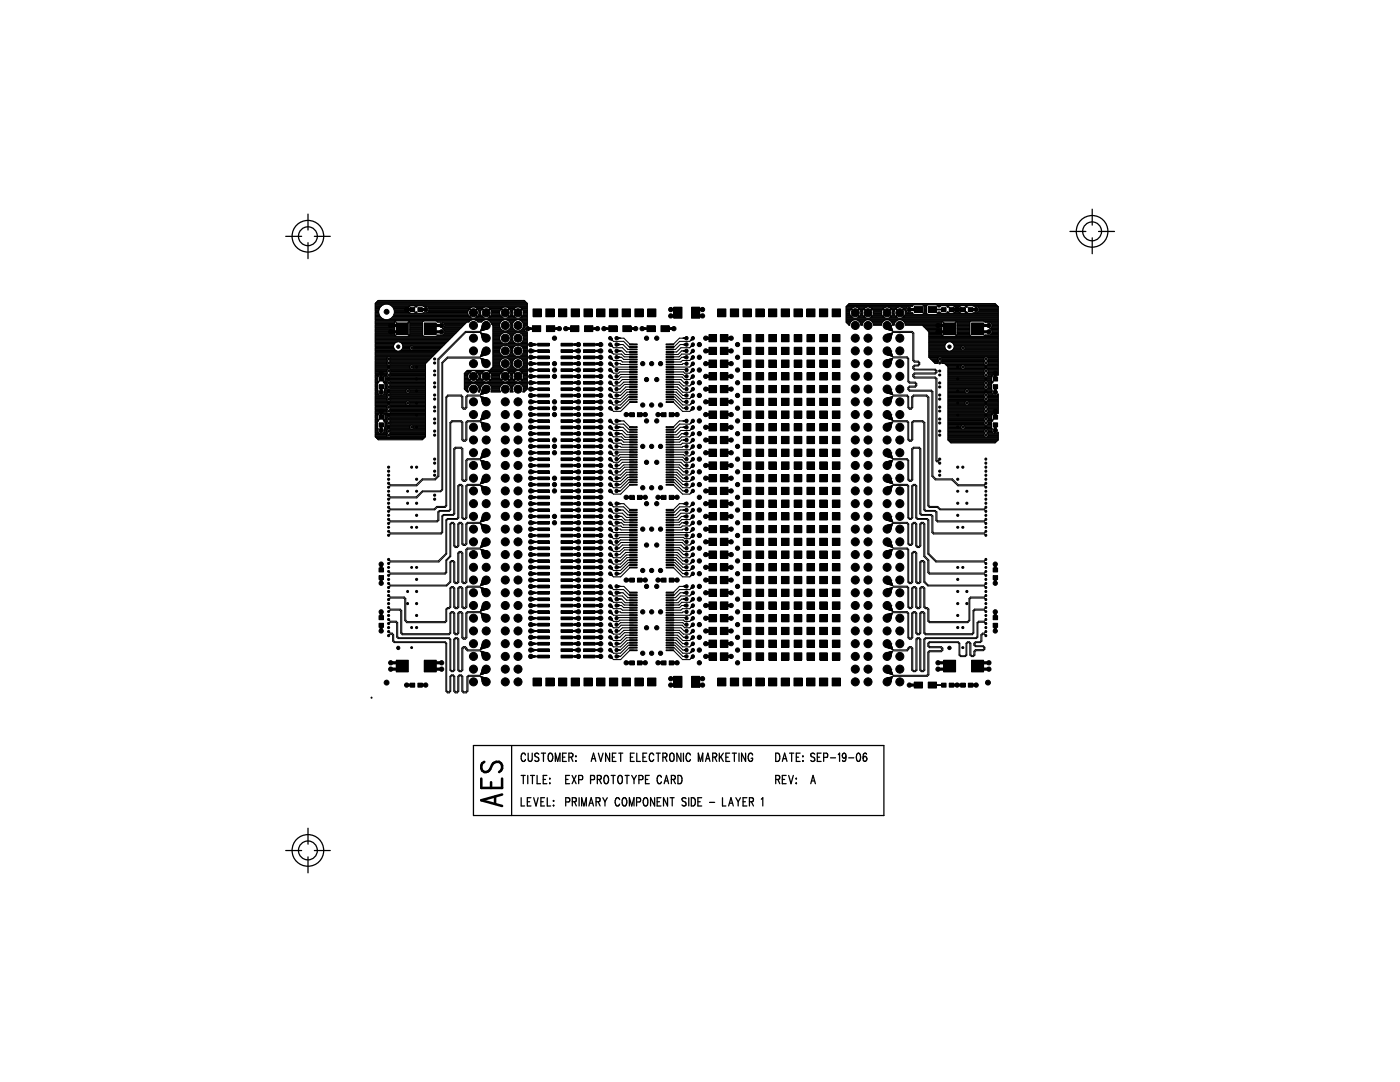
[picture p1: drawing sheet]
<svg xmlns="http://www.w3.org/2000/svg" width="279mm" height="216mm" viewBox="0 0 279 216" stroke-linecap="round" stroke-linejoin="round" font-family="sans-serif">
<g fill="none" stroke="#000" stroke-width=".25">
<path d="M57 47.2h3.2M61.5 42.7v3.2M61.5 48.4v3.2M62.7 47.2h3.2M213.5 46.2h3.2M218 41.7v3.2M218 47.5v3.1M219.2 46.2h3.2M75.4 74.9l.4 .4M75.8 75.9l-.4 .4M76.4 75.9l.4 .4M76.8 74.9l-.4 .4"/>
<path d="M78.8 64.1l.6 .6M79.4 66.4l-.6 .6M81.1 66.4l.6 .6M81.6 61.1l.4 .4M81.7 64.1l-.6 .6M82 62.1l-.4 .3M82.6 62.1l.4 .3M83 61.1l-.4 .4M188 64.1l.6 .6M188.6 66.4l-.6 .6M189.2 61.1l.4 .4M189.6 62.1l-.4 .3"/>
<path d="M190.2 62.1l.3 .3M190.3 66.4l.6 .6M190.5 61.1l-.3 .4M190.9 64.1l-.6 .6M191.5 61.1l.4 .4M191.9 62.1l-.4 .3M192.4 62.1l.4 .3M192.8 61.1l-.4 .4M198 74.9l.3 .4M198.3 75.9l-.3 .4M75.4 82.5l.4 .4M75.8 83.6l-.4 .3"/>
<path d="M76.4 83.6l.4 .3M76.8 82.5l-.4 .4M198 82.5l.3 .4M198.3 83.6l-.3 .3M94.5 148.8h81.9v13.9h-81.9zM102.1 148.8v13.9M104 159.2v1.6h.7M104 154.7h.8M104.4 154.7v1.7M104.9 150.7l-.3-.4a.9 .9 0 0 0-.7 .6 .9 .9 0 0 0 .3 .9l.4 .1 .3-.3M105.2 160h.5M105.3 154.7v1.7"/>
<path d="M105.4 150.3v1.2a.43 .43 0 0 0 .5 .4l.3-.4v-1.2M105.9 154.7h.8M106 159.2h-.8v1.6h.8M106.3 154.7v1.7M106.5 159.2l.5 1.6 .4-1.6M107.2 154.7v1.7h.7M107.5 150.5a.4 .4 0 0 0-.6-.2 .4 .4 0 0 0 .1 .7l.3 .1a.45 .45 0 0 1 .2 .5 .45 .45 0 0 1-.3 .3l-.5-.2M107.9 160h.5M108 150.3h.9M108.4 155.5h.5M108.5 150.3v1.6M108.7 159.2h-.8v1.6h.8"/>
<path d="M109.1 154.7h-.7v1.7h.7M109.2 159.2v1.6h.7M109.6 150.4a.5 .5 0 0 1 .5 0 .5 .5 0 0 1 .2 .5l-.1 .8a.4 .4 0 0 1-.5 .2 .4 .4 0 0 1-.3-.3v-.7zM109.7 155.3v.1zM109.7 156.2v.2zM110.4 159.8h.1zM110.8 151.9v-1.6l.5 1.6 .5-1.6v1.6M112.3 151.1h.4M112.9 155.5h.5M113 150.3h-.7v1.6h.7M113.5 151.1l.7-.1 .1-.5-.3-.2h-.5v1.6M113.7 154.7h-.8v1.7h.8"/>
<path d="M114 151.1l.3 .8M114.2 154.7l.8 1.7M114.2 160l.7-.1v-.6l-.7-.1v1.6M114.6 160l.4 .8M114.9 150.8v.2zM114.9 151.8v.1zM115 154.7l-.8 1.7M115.5 155.6l.7-.1v-.7l-.7-.1v1.7M115.6 159.2v1.6M117.9 155.6l.7-.1v-.7l-.7-.1v1.7M118 151.9l.4-1.6 .5 1.6M118.2 151.4h.5"/>
<path d="M119 160l.7-.1v-.6l-.7-.1v1.6M119.2 155.5l.7-.1 .1-.2-.1-.4-.7-.1v1.7M119.4 160l.4 .8M119.4 150.3l.5 1.6 .5-1.6M119.6 155.5l.4 .9M120.3 159.2l.4 .8M120.7 154.8l.2-.1a.85 .85 0 0 1 .5 1.3l-.3 .4a.9 .9 0 0 1-.7-.7 .9 .9 0 0 1 .3-.9zM120.7 160v.8M121.2 159.2l-.5 .8M121.7 150.3v1.6l-.8-1.6v1.6M122 154.7h.8M122.2 151.1h.4"/>
<path d="M122.4 154.7v1.7M122.9 150.3h-.7v1.6h.7M123.4 154.9a.4 .4 0 0 1 .4-.2 .4 .4 0 0 1 .4 .4l-.1 1.1a.4 .4 0 0 1-.4 .2 .4 .4 0 0 1-.3-.4l-.1-.6zM123.5 150.3h.8M123.7 159.6l-.3-.4a.85 .85 0 0 0-.5 1.2l.2 .4 .4-.1 .2-.3M123.9 150.3v1.6M124.4 159.3l.1-.1a.85 .85 0 0 1 .5 1.2l-.2 .4a.9 .9 0 0 1-.7-.6 .9 .9 0 0 1 .3-.9zM124.8 154.7h.8M125.1 154.7v1.7M125.8 151.1h.5M126.1 154.7l.4 .8M126.5 155.5v.9"/>
<path d="M126.6 150.3h-.8v1.6h.8M127 154.7l-.5 .8M127.1 150.3v1.6h.7M127.5 155.6l.7-.1 .1-.6-.3-.2h-.5v1.7M128.3 151.1h.5M128.6 159.3a.47 .47 0 0 1 .5 0 .47 .47 0 0 1 .2 .5l-.1 .8a.4 .4 0 0 1-.4 .2 .4 .4 0 0 1-.4-.4v-.6zM128.8 155.5h.5M129.1 150.3h-.8v1.6h.8M129.6 154.7h-.8v1.7h.8M130.5 150.7l-.3-.4a.87 .87 0 0 0-.5 1.4l.2 .2h.3l.3-.3M130.6 159.2v1.6l-.8-1.6v1.6M131 150.3h.8"/>
<path d="M131.1 160h.5M131.4 150.3v1.6M131.9 159.2h-.8v1.6h.8M132 155.1l-.3-.4a.9 .9 0 0 0-.6 .7 .9 .9 0 0 0 .3 .9l.3 .1 .3-.4M132.3 151.1l.7-.1v-.6l-.7-.1v1.6M132.5 156.4l.5-1.7 .4 1.7M132.7 151.1l.4 .8M132.7 155.8h.6M133.2 159.2v1.6l-.8-1.6v1.6M133.7 150.5a.4 .4 0 0 1 .5-.2 .4 .4 0 0 1 .3 .4v1a.4 .4 0 0 1-.5 .2 .4 .4 0 0 1-.3-.3zM133.7 159.2h.8M134 155.5l.7-.1 .1-.2-.1-.4-.7-.1v1.7"/>
<path d="M134.2 159.2v1.6M134.4 155.5l.4 .9M135.3 154.7a.86 .86 0 0 1 .8 .5 .86 .86 0 0 1-.1 1l-.3 .2h-.4zM135.9 150.3v1.6l-.8-1.6v1.6M136.4 150.3v1.6M136.9 159.4a.43 .43 0 0 0-.5-.2 .43 .43 0 0 0-.3 .4l.1 .2 .6 .3 .1 .5a.47 .47 0 0 1-.8 0M137.5 159.2v1.6M137.8 150.7l-.3-.4a.85 .85 0 0 0-.5 1.3l.2 .3 .4-.1 .2-.2M138 159.2a.87 .87 0 0 1 .8 .6 .87 .87 0 0 1-.3 .9l-.5 .1zM139.3 160h.4M139.4 151.9v-1.6l.4 1.6 .5-1.6v1.6M140 159.2h-.7v1.6h.7"/>
<path d="M140.8 151.9l.5-1.6 .4 1.6M141 151.4h.5M142.2 151.1l.7-.1 .1-.3-.1-.3-.7-.1v1.6M142.6 151.1l.4 .8M143.6 150.3v1.6M143.8 151l.6 .9M144.2 159.2v1.6h.7M144.4 150.3l-.8 1.1M144.9 151.1h.4M145.6 150.3h-.7v1.6h.7M146.1 150.3h.9M146.6 150.3v1.6"/>
<path d="M146.9 159.2l.4 .8M147.3 160v.8M147.5 150.3v1.6M147.8 159.2l-.5 .8M148.3 160h.5M148.8 150.3v1.6l-.8-1.6v1.6M149.1 159.2h-.8v1.6h.8M149.6 160l.6-.1 .1-.6-.2-.1h-.5v1.6M149.9 160l.5 .8M150.2 150.7v-.2a.4 .4 0 0 0-.5-.2 .4 .4 0 0 0-.3 .4l-.1 .6 .1 .4a.4 .4 0 0 0 .5 .2 .4 .4 0 0 0 .3-.3v-.3h-.3M151.9 159.5l.3-.3v1.6M154.8 150.3a.86 .86 0 0 1 .8 .5 .86 .86 0 0 1-.1 .9l-.3 .2h-.4z"/>
<path d="M154.8 155.5l.7-.1 .1-.5-.3-.2h-.5v1.7M155.2 155.5l.4 .9M156.1 151.9l.5-1.6 .5 1.6M156.1 155.5h.5M156.3 151.4h.6M156.9 154.7h-.8v1.7h.8M157.4 154.7l.5 1.7 .4-1.7M157.6 150.3h.8M158 150.3v1.6M158.8 155.4h.2zM158.8 156.3h.2zM158.9 151.1h.5"/>
<path d="M159.7 150.3h-.8v1.6h.8M160.2 150.8v.2zM160.2 151.8v.1zM161.8 156.4l.5-1.7 .4 1.7M162 155.8h.6M162.6 150.5a.41 .41 0 0 0-.6-.2 .41 .41 0 0 0 0 .7l.4 .1a.45 .45 0 0 1 .2 .5 .45 .45 0 0 1-.3 .3l-.5-.2M163.1 151.1h.5M163.9 150.3h-.8v1.6h.8M164.4 151.1h.7v-.7l-.7-.1v1.6M165.7 151.2h1.1M167.3 150.6l.3-.3v1.6M168.3 150.4h.4a.57 .57 0 0 1-.2 .9l-.4-.2v-.6z"/>
<path d="M168.8 150.8a.76 .76 0 0 1-.4 1.1l-.3-.2M169.4 151.2h1M171.1 150.4l.2-.1a.96 .96 0 0 1 0 1.6 1.18 1.18 0 0 1-.2-1.5zM172.3 151.1l.3-.2a.47 .47 0 0 1 .4 .6 .47 .47 0 0 1-.6 .3l-.1-.1zM172.9 150.5l-.3-.2a.86 .86 0 0 0-.3 1.1M57 169.7h3.2M61.5 165.3v3.1M61.5 171v3.2M62.7 169.7h3.2M110.4 160.7h.1zM112.9 160h.7l.1-.7-.3-.1h-.5v1.6M116.1 160.8v-1.6l.4 1.6 .5-1.6v1.6"/>
<path d="M117.5 160.8l.5-1.6 .4 1.6M117.7 160.3h.6M125.6 160.8v-1.6l.5 1.6 .4-1.6v1.6M127 160l.8-.1-.1-.6-.7-.1v1.6M141.6 160.1h1M145.4 160.8l.5-1.6 .4 1.6M145.6 160.3h.5"/>
<circle cx="61.4" cy="47.1" r="3.2"/>
<circle cx="61.4" cy="47.1" r="1.88"/>
<circle cx="218" cy="46.2" r="3.2"/>
<circle cx="218" cy="46.2" r="1.88"/>
<circle cx="61.4" cy="169.7" r="3.2"/>
<circle cx="61.4" cy="169.7" r="1.88"/>
</g>
<g fill="#000" stroke="#000" stroke-width=".2">
<path d="M77.4 73.9h.3v.3h-.3z" fill-rule="evenodd"/>
<path d="M77.4 74.7h.3v.3h-.3z" fill-rule="evenodd"/>
<path d="M81.2 77.9h.3v.3h-.3z" fill-rule="evenodd"/>
<path d="M82 69.3h.3v.3h-.3z" fill-rule="evenodd"/>
<path d="M82 73.1h.3v.3h-.3z" fill-rule="evenodd"/>
<path d="M86.6 74.7h.3v.3h-.3z" fill-rule="evenodd"/>
<path d="M86.6 73.9h.3v.3h-.3z" fill-rule="evenodd"/>
<path d="M187.4 74.7h.3v.3h-.3z" fill-rule="evenodd"/>
<path d="M187.4 73.9h.3v.3h-.3z" fill-rule="evenodd"/>
<path d="M196.6 78.7h.3v.3h-.3z" fill-rule="evenodd"/>
<path d="M196.6 79.5h.3v.3h-.3z" fill-rule="evenodd"/>
<path d="M196.6 76.3h.3v.3h-.3z" fill-rule="evenodd"/>
<path d="M196.6 77.9h.3v.3h-.3z" fill-rule="evenodd"/>
<path d="M196.6 77.1h.3v.3h-.3z" fill-rule="evenodd"/>
<path d="M196.6 75.5h.3v.3h-.3z" fill-rule="evenodd"/>
<path d="M196.6 73.9h.3v.3h-.3z" fill-rule="evenodd"/>
<path d="M196.6 74.7h.3v.3h-.3z" fill-rule="evenodd"/>
<path d="M196.6 73.1h.3v.3h-.3z" fill-rule="evenodd"/>
<path d="M196.6 72.3h.3v.3h-.3z" fill-rule="evenodd"/>
<path d="M196.6 71.5h.3v.3h-.3z" fill-rule="evenodd"/>
<path d="M77.4 97.9h.3v.3h-.3z" fill-rule="evenodd"/>
<path d="M77.4 97.1h.3v.3h-.3z" fill-rule="evenodd"/>
<path d="M77.4 82.7h.3v.3h-.3z" fill-rule="evenodd"/>
<path d="M77.4 81.9h.3v.3h-.3z" fill-rule="evenodd"/>
<path d="M81.2 97.9h.3v.3h-.3z" fill-rule="evenodd"/>
<path d="M81.2 80.3h.3v.3h-.3z" fill-rule="evenodd"/>
<path d="M82 85.1h.3v.3h-.3z" fill-rule="evenodd"/>
<path d="M82 93.1h.3v.3h-.3z" fill-rule="evenodd"/>
<path d="M83 97.9h.3v.3h-.3z" fill-rule="evenodd"/>
<path d="M83 82.7h.3v.3h-.3z" fill-rule="evenodd"/>
<path d="M86.6 81.9h.3v.3h-.3z" fill-rule="evenodd"/>
<path d="M187.4 81.9h.3v.3h-.3z" fill-rule="evenodd"/>
<path d="M191 97.9h.3v.3h-.3z" fill-rule="evenodd"/>
<path d="M191 82.7h.3v.3h-.3z" fill-rule="evenodd"/>
<path d="M192.8 97.9h.3v.3h-.3z" fill-rule="evenodd"/>
<path d="M196.6 98.7h.3v.3h-.3z" fill-rule="evenodd"/>
<path d="M196.6 99.5h.3v.3h-.3z" fill-rule="evenodd"/>
<path d="M196.6 96.3h.3v.3h-.3z" fill-rule="evenodd"/>
<path d="M196.6 97.9h.3v.3h-.3z" fill-rule="evenodd"/>
<path d="M196.6 97.1h.3v.3h-.3z" fill-rule="evenodd"/>
<path d="M196.6 95.5h.3v.3h-.3z" fill-rule="evenodd"/>
<path d="M196.6 85.9h.3v.3h-.3z" fill-rule="evenodd"/>
<path d="M196.6 86.7h.3v.3h-.3z" fill-rule="evenodd"/>
<path d="M196.6 85.1h.3v.3h-.3z" fill-rule="evenodd"/>
<path d="M196.6 93.1h.3v.3h-.3z" fill-rule="evenodd"/>
<path d="M196.6 92.3h.3v.3h-.3z" fill-rule="evenodd"/>
<path d="M196.6 93.9h.3v.3h-.3z" fill-rule="evenodd"/>
<path d="M196.6 94.7h.3v.3h-.3z" fill-rule="evenodd"/>
<path d="M196.6 91.5h.3v.3h-.3z" fill-rule="evenodd"/>
<path d="M196.6 83.5h.3v.3h-.3z" fill-rule="evenodd"/>
<path d="M196.6 84.3h.3v.3h-.3z" fill-rule="evenodd"/>
<path d="M196.6 81.1h.3v.3h-.3z" fill-rule="evenodd"/>
<path d="M196.6 82.7h.3v.3h-.3z" fill-rule="evenodd"/>
<path d="M196.6 81.9h.3v.3h-.3z" fill-rule="evenodd"/>
<path d="M196.6 80.3h.3v.3h-.3z" fill-rule="evenodd"/>
<path d="M77.4 113.9h.3v.3h-.3z" fill-rule="evenodd"/>
<path d="M77.4 113.1h.3v.3h-.3z" fill-rule="evenodd"/>
<path d="M77.4 105.9h.3v.3h-.3z" fill-rule="evenodd"/>
<path d="M77.4 105.1h.3v.3h-.3z" fill-rule="evenodd"/>
<path d="M81.2 117.9h.3v.3h-.3z" fill-rule="evenodd"/>
<path d="M81.2 100.3h.3v.3h-.3z" fill-rule="evenodd"/>
<path d="M82 113.1h.3v.3h-.3z" fill-rule="evenodd"/>
<path d="M82 105.1h.3v.3h-.3z" fill-rule="evenodd"/>
<path d="M83 113.1h.3v.3h-.3z" fill-rule="evenodd"/>
<path d="M83 105.1h.3v.3h-.3z" fill-rule="evenodd"/>
<path d="M191 113.1h.3v.3h-.3z" fill-rule="evenodd"/>
<path d="M191 105.1h.3v.3h-.3z" fill-rule="evenodd"/>
<path d="M192 113.1h.3v.3h-.3z" fill-rule="evenodd"/>
<path d="M192 105.1h.3v.3h-.3z" fill-rule="evenodd"/>
<path d="M196.6 115.5h.3v.3h-.3z" fill-rule="evenodd"/>
<path d="M196.6 116.3h.3v.3h-.3z" fill-rule="evenodd"/>
<path d="M196.6 117.9h.3v.3h-.3z" fill-rule="evenodd"/>
<path d="M196.6 117.1h.3v.3h-.3z" fill-rule="evenodd"/>
<path d="M196.6 118.7h.3v.3h-.3z" fill-rule="evenodd"/>
<path d="M196.6 119.5h.3v.3h-.3z" fill-rule="evenodd"/>
<path d="M196.6 113.9h.3v.3h-.3z" fill-rule="evenodd"/>
<path d="M196.6 114.7h.3v.3h-.3z" fill-rule="evenodd"/>
<path d="M196.6 111.5h.3v.3h-.3z" fill-rule="evenodd"/>
<path d="M196.6 113.1h.3v.3h-.3z" fill-rule="evenodd"/>
<path d="M196.6 112.3h.3v.3h-.3z" fill-rule="evenodd"/>
<path d="M196.6 105.9h.3v.3h-.3z" fill-rule="evenodd"/>
<path d="M196.6 106.7h.3v.3h-.3z" fill-rule="evenodd"/>
<path d="M196.6 103.5h.3v.3h-.3z" fill-rule="evenodd"/>
<path d="M196.6 105.1h.3v.3h-.3z" fill-rule="evenodd"/>
<path d="M196.6 104.3h.3v.3h-.3z" fill-rule="evenodd"/>
<path d="M196.6 101.1h.3v.3h-.3z" fill-rule="evenodd"/>
<path d="M196.6 102.7h.3v.3h-.3z" fill-rule="evenodd"/>
<path d="M196.6 101.9h.3v.3h-.3z" fill-rule="evenodd"/>
<path d="M196.6 100.3h.3v.3h-.3z" fill-rule="evenodd"/>
<path d="M74.1 139.1h.1v.2h-.1z" fill-rule="evenodd"/>
<path d="M77.4 121.1h.3v.3h-.3z" fill-rule="evenodd"/>
<path d="M77.4 121.9h.3v.3h-.3z" fill-rule="evenodd"/>
<path d="M81.2 120.3h.3v.3h-.3z" fill-rule="evenodd"/>
<path d="M82 129.1h.3v.3h-.3z" fill-rule="evenodd"/>
<path d="M82 125.1h.3v.3h-.3z" fill-rule="evenodd"/>
<path d="M192 129.1h.3v.3h-.3z" fill-rule="evenodd"/>
<path d="M196.6 125.9h.3v.3h-.3z" fill-rule="evenodd"/>
<path d="M196.6 126.7h.3v.3h-.3z" fill-rule="evenodd"/>
<path d="M196.6 123.5h.3v.3h-.3z" fill-rule="evenodd"/>
<path d="M196.6 125.1h.3v.3h-.3z" fill-rule="evenodd"/>
<path d="M196.6 124.3h.3v.3h-.3z" fill-rule="evenodd"/>
<path d="M196.6 121.1h.3v.3h-.3z" fill-rule="evenodd"/>
<path d="M196.6 122.7h.3v.3h-.3z" fill-rule="evenodd"/>
<path d="M196.6 121.9h.3v.3h-.3z" fill-rule="evenodd"/>
<path d="M196.6 120.3h.3v.3h-.3z" fill-rule="evenodd"/>
<circle cx="76.1" cy="78.3" r=".43"/>
<circle cx="76.1" cy="74.5" r=".43"/>
<circle cx="77.2" cy="62.2" r=".49"/>
<circle cx="77.6" cy="73.2" r=".21"/>
<circle cx="77.6" cy="78" r=".21"/>
<circle cx="77.6" cy="79.6" r=".21"/>
<circle cx="77.6" cy="77.2" r=".21"/>
<circle cx="77.6" cy="76.4" r=".21"/>
<circle cx="77.6" cy="72.4" r=".21"/>
<circle cx="77.6" cy="75.6" r=".21"/>
<circle cx="77.6" cy="71.6" r=".21"/>
<circle cx="77.6" cy="78.8" r=".21"/>
<circle cx="78" cy="66.2" r=".43"/>
<circle cx="78" cy="64.9" r=".43"/>
<circle cx="79.5" cy="69.2" r=".33"/>
<circle cx="81.2" cy="61.8" r=".43"/>
<circle cx="83.1" cy="78" r=".21"/>
<circle cx="83.1" cy="75.6" r=".21"/>
<circle cx="83.1" cy="73.2" r=".21"/>
<circle cx="85" cy="61.8" r=".43"/>
<circle cx="86.7" cy="78.8" r=".21"/>
<circle cx="86.7" cy="79.6" r=".21"/>
<circle cx="86.7" cy="72.4" r=".21"/>
<circle cx="86.7" cy="77.2" r=".21"/>
<circle cx="86.7" cy="71.6" r=".21"/>
<circle cx="86.7" cy="76.4" r=".21"/>
<circle cx="88.1" cy="66.2" r=".43"/>
<circle cx="88.1" cy="64.9" r=".43"/>
<circle cx="94.5" cy="67.5" r=".8"/>
<circle cx="94.5" cy="64.9" r=".8"/>
<circle cx="94.5" cy="77.6" r=".8"/>
<circle cx="94.5" cy="72.6" r=".8"/>
<circle cx="94.5" cy="75.1" r=".8"/>
<circle cx="94.5" cy="62.4" r=".8"/>
<circle cx="94.5" cy="70" r=".8"/>
<circle cx="97" cy="67.5" r=".8"/>
<circle cx="97" cy="64.9" r=".8"/>
<circle cx="97" cy="77.6" r=".8"/>
<circle cx="97" cy="72.6" r=".8"/>
<circle cx="97" cy="75.1" r=".8"/>
<circle cx="97" cy="70" r=".8"/>
<circle cx="97" cy="62.4" r=".8"/>
<circle cx="100.8" cy="67.5" r=".8"/>
<circle cx="100.8" cy="77.6" r=".8"/>
<circle cx="100.8" cy="64.9" r=".8"/>
<circle cx="100.8" cy="72.6" r=".8"/>
<circle cx="100.8" cy="62.4" r=".8"/>
<circle cx="100.8" cy="70" r=".8"/>
<circle cx="100.8" cy="75.1" r=".8"/>
<circle cx="103.4" cy="67.5" r=".8"/>
<circle cx="103.4" cy="64.9" r=".8"/>
<circle cx="103.4" cy="72.6" r=".8"/>
<circle cx="103.4" cy="77.6" r=".8"/>
<circle cx="103.4" cy="62.4" r=".8"/>
<circle cx="103.4" cy="75.1" r=".8"/>
<circle cx="103.4" cy="70" r=".8"/>
<circle cx="105.3" cy="65.6" r=".43"/>
<circle cx="105.9" cy="73.8" r=".43"/>
<circle cx="105.9" cy="75.1" r=".43"/>
<circle cx="105.9" cy="68.8" r=".43"/>
<circle cx="105.9" cy="76.4" r=".43"/>
<circle cx="105.9" cy="70" r=".43"/>
<circle cx="105.9" cy="78.9" r=".43"/>
<circle cx="105.9" cy="72.6" r=".43"/>
<circle cx="105.9" cy="71.3" r=".43"/>
<circle cx="105.9" cy="77.6" r=".43"/>
<circle cx="110.7" cy="73.8" r=".43"/>
<circle cx="110.7" cy="67.5" r=".43"/>
<circle cx="110.7" cy="75.1" r=".43"/>
<circle cx="110.7" cy="72.6" r=".43"/>
<circle cx="111.6" cy="65.6" r=".43"/>
<circle cx="112.9" cy="65.6" r=".43"/>
<circle cx="115.4" cy="73.8" r=".43"/>
<circle cx="115.4" cy="68.8" r=".43"/>
<circle cx="115.4" cy="75.1" r=".43"/>
<circle cx="115.4" cy="76.4" r=".43"/>
<circle cx="115.4" cy="70" r=".43"/>
<circle cx="115.4" cy="78.9" r=".43"/>
<circle cx="115.4" cy="72.6" r=".43"/>
<circle cx="115.4" cy="77.6" r=".43"/>
<circle cx="115.4" cy="71.3" r=".43"/>
<circle cx="119.3" cy="65.6" r=".43"/>
<circle cx="119.9" cy="73.8" r=".43"/>
<circle cx="119.9" cy="70" r=".43"/>
<circle cx="119.9" cy="68.8" r=".43"/>
<circle cx="119.9" cy="76.4" r=".43"/>
<circle cx="119.9" cy="75.1" r=".43"/>
<circle cx="119.9" cy="72.6" r=".43"/>
<circle cx="119.9" cy="78.9" r=".43"/>
<circle cx="119.9" cy="71.3" r=".43"/>
<circle cx="119.9" cy="77.6" r=".43"/>
<circle cx="120.5" cy="65.6" r=".43"/>
<circle cx="121.8" cy="71.3" r=".33"/>
<circle cx="121.8" cy="72.6" r=".33"/>
<circle cx="121.8" cy="78.9" r=".33"/>
<circle cx="121.8" cy="77.6" r=".33"/>
<circle cx="121.8" cy="70" r=".33"/>
<circle cx="121.8" cy="76.4" r=".33"/>
<circle cx="121.8" cy="73.8" r=".33"/>
<circle cx="121.8" cy="67.5" r=".33"/>
<circle cx="121.8" cy="68.7" r=".33"/>
<circle cx="121.8" cy="75.1" r=".33"/>
<circle cx="123" cy="76.4" r=".33"/>
<circle cx="123" cy="71.3" r=".33"/>
<circle cx="123" cy="77.6" r=".33"/>
<circle cx="123" cy="72.6" r=".33"/>
<circle cx="123" cy="78.9" r=".33"/>
<circle cx="123" cy="70" r=".33"/>
<circle cx="123" cy="67.5" r=".33"/>
<circle cx="123" cy="73.8" r=".33"/>
<circle cx="123" cy="68.7" r=".33"/>
<circle cx="123" cy="75.1" r=".33"/>
<circle cx="126.9" cy="65.6" r=".43"/>
<circle cx="128.1" cy="65.6" r=".43"/>
<circle cx="128.3" cy="72.6" r=".43"/>
<circle cx="129" cy="67.5" r=".43"/>
<circle cx="129" cy="75.7" r=".43"/>
<circle cx="130" cy="72.6" r=".43"/>
<circle cx="131.1" cy="67.5" r=".43"/>
<circle cx="131.1" cy="75.7" r=".43"/>
<circle cx="131.8" cy="72.6" r=".43"/>
<circle cx="133.9" cy="63" r=".43"/>
<circle cx="133.9" cy="61.8" r=".43"/>
<circle cx="134.5" cy="65.6" r=".43"/>
<circle cx="137" cy="77.6" r=".33"/>
<circle cx="137" cy="76.4" r=".33"/>
<circle cx="137" cy="70" r=".33"/>
<circle cx="137" cy="72.6" r=".33"/>
<circle cx="137" cy="71.3" r=".33"/>
<circle cx="137" cy="78.9" r=".33"/>
<circle cx="137" cy="67.5" r=".33"/>
<circle cx="137" cy="73.8" r=".33"/>
<circle cx="137" cy="75.1" r=".33"/>
<circle cx="137" cy="68.7" r=".33"/>
<circle cx="138.3" cy="77.6" r=".33"/>
<circle cx="138.3" cy="71.3" r=".33"/>
<circle cx="138.3" cy="70" r=".33"/>
<circle cx="138.3" cy="72.6" r=".33"/>
<circle cx="138.3" cy="76.4" r=".33"/>
<circle cx="138.3" cy="78.9" r=".33"/>
<circle cx="138.3" cy="67.5" r=".33"/>
<circle cx="138.3" cy="73.8" r=".33"/>
<circle cx="138.3" cy="68.7" r=".33"/>
<circle cx="138.3" cy="75.1" r=".33"/>
<circle cx="139.6" cy="73.8" r=".43"/>
<circle cx="139.6" cy="76.4" r=".43"/>
<circle cx="139.6" cy="68.8" r=".43"/>
<circle cx="139.6" cy="78.9" r=".43"/>
<circle cx="139.6" cy="71.3" r=".43"/>
<circle cx="140.2" cy="63" r=".43"/>
<circle cx="140.2" cy="61.8" r=".43"/>
<circle cx="140.8" cy="67.5" r=".43"/>
<circle cx="140.8" cy="75.1" r=".43"/>
<circle cx="140.8" cy="70" r=".43"/>
<circle cx="140.8" cy="72.6" r=".43"/>
<circle cx="140.8" cy="77.6" r=".43"/>
<circle cx="145.9" cy="67.5" r=".43"/>
<circle cx="145.9" cy="75.1" r=".43"/>
<circle cx="145.9" cy="70" r=".43"/>
<circle cx="145.9" cy="72.6" r=".43"/>
<circle cx="145.9" cy="77.6" r=".43"/>
<circle cx="147.2" cy="73.8" r=".43"/>
<circle cx="147.2" cy="68.8" r=".43"/>
<circle cx="147.2" cy="76.4" r=".43"/>
<circle cx="147.2" cy="78.9" r=".43"/>
<circle cx="147.2" cy="71.3" r=".43"/>
<circle cx="170.7" cy="67.5" r=".8"/>
<circle cx="170.7" cy="64.9" r=".8"/>
<circle cx="170.7" cy="77.6" r=".8"/>
<circle cx="170.7" cy="72.6" r=".8"/>
<circle cx="170.7" cy="70" r=".8"/>
<circle cx="170.7" cy="62.4" r=".8"/>
<circle cx="170.7" cy="75.1" r=".8"/>
<circle cx="173.2" cy="67.5" r=".8"/>
<circle cx="173.2" cy="72.6" r=".8"/>
<circle cx="173.2" cy="64.9" r=".8"/>
<circle cx="173.2" cy="77.6" r=".8"/>
<circle cx="173.2" cy="62.4" r=".8"/>
<circle cx="173.2" cy="70" r=".8"/>
<circle cx="173.2" cy="75.1" r=".8"/>
<circle cx="177" cy="67.5" r=".8"/>
<circle cx="177" cy="64.9" r=".8"/>
<circle cx="177" cy="77.6" r=".8"/>
<circle cx="177" cy="72.6" r=".8"/>
<circle cx="177" cy="62.4" r=".8"/>
<circle cx="177" cy="70" r=".8"/>
<circle cx="177" cy="75.1" r=".8"/>
<circle cx="179.6" cy="67.5" r=".8"/>
<circle cx="179.6" cy="64.9" r=".8"/>
<circle cx="179.6" cy="77.6" r=".8"/>
<circle cx="179.6" cy="72.6" r=".8"/>
<circle cx="179.6" cy="70" r=".8"/>
<circle cx="179.6" cy="62.4" r=".8"/>
<circle cx="179.6" cy="75.1" r=".8"/>
<circle cx="181.5" cy="61.8" r=".43"/>
<circle cx="187.2" cy="66.2" r=".43"/>
<circle cx="187.2" cy="64.9" r=".43"/>
<circle cx="187.5" cy="76.4" r=".21"/>
<circle cx="187.5" cy="78.8" r=".21"/>
<circle cx="187.5" cy="72.4" r=".21"/>
<circle cx="187.5" cy="71.6" r=".21"/>
<circle cx="187.5" cy="77.2" r=".21"/>
<circle cx="187.5" cy="79.6" r=".21"/>
<circle cx="189.5" cy="69.2" r=".33"/>
<circle cx="191" cy="61.8" r=".43"/>
<circle cx="191.1" cy="73.2" r=".21"/>
<circle cx="191.1" cy="78" r=".21"/>
<circle cx="191.1" cy="75.6" r=".21"/>
<circle cx="192.1" cy="73.2" r=".21"/>
<circle cx="192.1" cy="69.4" r=".21"/>
<circle cx="193" cy="78" r=".21"/>
<circle cx="194.8" cy="61.8" r=".43"/>
<circle cx="197.4" cy="66.2" r=".43"/>
<circle cx="197.4" cy="64.9" r=".43"/>
<circle cx="198.6" cy="78.3" r=".43"/>
<circle cx="198.6" cy="74.5" r=".43"/>
<circle cx="76.1" cy="85.9" r=".43"/>
<circle cx="76.1" cy="82.1" r=".43"/>
<circle cx="77.6" cy="81.2" r=".21"/>
<circle cx="77.6" cy="85.2" r=".21"/>
<circle cx="77.6" cy="84.4" r=".21"/>
<circle cx="77.6" cy="86" r=".21"/>
<circle cx="77.6" cy="86.8" r=".21"/>
<circle cx="77.6" cy="80.4" r=".21"/>
<circle cx="77.6" cy="83.6" r=".21"/>
<circle cx="77.6" cy="98.8" r=".21"/>
<circle cx="77.6" cy="93.2" r=".21"/>
<circle cx="77.6" cy="95.6" r=".21"/>
<circle cx="77.6" cy="94" r=".21"/>
<circle cx="77.6" cy="99.6" r=".21"/>
<circle cx="77.6" cy="94.8" r=".21"/>
<circle cx="77.6" cy="96.4" r=".21"/>
<circle cx="83.1" cy="85.2" r=".21"/>
<circle cx="83.1" cy="80.4" r=".21"/>
<circle cx="83.1" cy="95.6" r=".21"/>
<circle cx="83.1" cy="93.2" r=".21"/>
<circle cx="86.7" cy="86" r=".21"/>
<circle cx="86.7" cy="84.4" r=".21"/>
<circle cx="86.7" cy="92.4" r=".21"/>
<circle cx="86.7" cy="91.6" r=".21"/>
<circle cx="86.7" cy="86.8" r=".21"/>
<circle cx="86.7" cy="81.2" r=".21"/>
<circle cx="86.7" cy="83.6" r=".21"/>
<circle cx="86.7" cy="94.8" r=".21"/>
<circle cx="86.7" cy="98.8" r=".21"/>
<circle cx="86.7" cy="99.6" r=".21"/>
<circle cx="86.7" cy="94" r=".21"/>
<circle cx="94.5" cy="92.9" r=".8"/>
<circle cx="94.5" cy="80.2" r=".8"/>
<circle cx="94.5" cy="85.3" r=".8"/>
<circle cx="94.5" cy="90.3" r=".8"/>
<circle cx="94.5" cy="98" r=".8"/>
<circle cx="94.5" cy="95.4" r=".8"/>
<circle cx="94.5" cy="82.7" r=".8"/>
<circle cx="94.5" cy="87.8" r=".8"/>
<circle cx="97" cy="92.9" r=".8"/>
<circle cx="97" cy="80.2" r=".8"/>
<circle cx="97" cy="98" r=".8"/>
<circle cx="97" cy="90.3" r=".8"/>
<circle cx="97" cy="85.3" r=".8"/>
<circle cx="97" cy="95.4" r=".8"/>
<circle cx="97" cy="82.7" r=".8"/>
<circle cx="97" cy="87.8" r=".8"/>
<circle cx="100.8" cy="92.9" r=".8"/>
<circle cx="100.8" cy="80.2" r=".8"/>
<circle cx="100.8" cy="90.3" r=".8"/>
<circle cx="100.8" cy="85.3" r=".8"/>
<circle cx="100.8" cy="98" r=".8"/>
<circle cx="100.8" cy="95.4" r=".8"/>
<circle cx="100.8" cy="82.7" r=".8"/>
<circle cx="100.8" cy="87.8" r=".8"/>
<circle cx="103.4" cy="80.2" r=".8"/>
<circle cx="103.4" cy="92.9" r=".8"/>
<circle cx="103.4" cy="98" r=".8"/>
<circle cx="103.4" cy="85.3" r=".8"/>
<circle cx="103.4" cy="90.3" r=".8"/>
<circle cx="103.4" cy="95.4" r=".8"/>
<circle cx="103.4" cy="87.8" r=".8"/>
<circle cx="103.4" cy="82.7" r=".8"/>
<circle cx="105.9" cy="92.9" r=".43"/>
<circle cx="105.9" cy="80.2" r=".43"/>
<circle cx="105.9" cy="99.2" r=".43"/>
<circle cx="105.9" cy="86.5" r=".43"/>
<circle cx="105.9" cy="89.1" r=".43"/>
<circle cx="105.9" cy="82.7" r=".43"/>
<circle cx="105.9" cy="95.4" r=".43"/>
<circle cx="105.9" cy="94.2" r=".43"/>
<circle cx="105.9" cy="81.5" r=".43"/>
<circle cx="105.9" cy="87.8" r=".43"/>
<circle cx="105.9" cy="98" r=".43"/>
<circle cx="105.9" cy="91.6" r=".43"/>
<circle cx="105.9" cy="85.3" r=".43"/>
<circle cx="105.9" cy="84" r=".43"/>
<circle cx="105.9" cy="96.7" r=".43"/>
<circle cx="105.9" cy="90.3" r=".43"/>
<circle cx="110.7" cy="80.2" r=".43"/>
<circle cx="110.7" cy="89.1" r=".43"/>
<circle cx="110.7" cy="81.5" r=".43"/>
<circle cx="110.7" cy="95.4" r=".43"/>
<circle cx="110.7" cy="82.7" r=".43"/>
<circle cx="110.7" cy="87.8" r=".43"/>
<circle cx="110.7" cy="98" r=".43"/>
<circle cx="110.7" cy="96.7" r=".43"/>
<circle cx="110.7" cy="90.3" r=".43"/>
<circle cx="115.4" cy="99.2" r=".43"/>
<circle cx="115.4" cy="92.9" r=".43"/>
<circle cx="115.4" cy="86.5" r=".43"/>
<circle cx="115.4" cy="80.2" r=".43"/>
<circle cx="115.4" cy="95.4" r=".43"/>
<circle cx="115.4" cy="81.5" r=".43"/>
<circle cx="115.4" cy="94.2" r=".43"/>
<circle cx="115.4" cy="87.8" r=".43"/>
<circle cx="115.4" cy="82.7" r=".43"/>
<circle cx="115.4" cy="89.1" r=".43"/>
<circle cx="115.4" cy="85.3" r=".43"/>
<circle cx="115.4" cy="98" r=".43"/>
<circle cx="115.4" cy="91.6" r=".43"/>
<circle cx="115.4" cy="90.3" r=".43"/>
<circle cx="115.4" cy="84" r=".43"/>
<circle cx="115.4" cy="96.7" r=".43"/>
<circle cx="119.9" cy="80.2" r=".43"/>
<circle cx="119.9" cy="92.9" r=".43"/>
<circle cx="119.9" cy="99.2" r=".43"/>
<circle cx="119.9" cy="86.5" r=".43"/>
<circle cx="119.9" cy="94.2" r=".43"/>
<circle cx="119.9" cy="81.5" r=".43"/>
<circle cx="119.9" cy="95.4" r=".43"/>
<circle cx="119.9" cy="87.8" r=".43"/>
<circle cx="119.9" cy="82.7" r=".43"/>
<circle cx="119.9" cy="89.1" r=".43"/>
<circle cx="119.9" cy="85.3" r=".43"/>
<circle cx="119.9" cy="98" r=".43"/>
<circle cx="119.9" cy="91.6" r=".43"/>
<circle cx="119.9" cy="96.7" r=".43"/>
<circle cx="119.9" cy="84" r=".43"/>
<circle cx="119.9" cy="90.3" r=".43"/>
<circle cx="121.8" cy="98" r=".33"/>
<circle cx="121.8" cy="91.6" r=".33"/>
<circle cx="121.8" cy="89.1" r=".33"/>
<circle cx="121.8" cy="84" r=".33"/>
<circle cx="121.8" cy="85.3" r=".33"/>
<circle cx="121.8" cy="96.7" r=".33"/>
<circle cx="121.8" cy="95.4" r=".33"/>
<circle cx="121.8" cy="90.3" r=".33"/>
<circle cx="121.8" cy="92.9" r=".33"/>
<circle cx="121.8" cy="80.2" r=".33"/>
<circle cx="121.8" cy="86.5" r=".33"/>
<circle cx="121.8" cy="94.1" r=".33"/>
<circle cx="121.8" cy="81.4" r=".33"/>
<circle cx="121.8" cy="87.8" r=".33"/>
<circle cx="123" cy="90.3" r=".33"/>
<circle cx="123" cy="95.4" r=".33"/>
<circle cx="123" cy="84" r=".33"/>
<circle cx="123" cy="98" r=".33"/>
<circle cx="123" cy="96.7" r=".33"/>
<circle cx="123" cy="91.6" r=".33"/>
<circle cx="123" cy="89.1" r=".33"/>
<circle cx="123" cy="85.3" r=".33"/>
<circle cx="123" cy="92.9" r=".33"/>
<circle cx="123" cy="80.2" r=".33"/>
<circle cx="123" cy="86.5" r=".33"/>
<circle cx="123" cy="94.1" r=".33"/>
<circle cx="123" cy="87.8" r=".33"/>
<circle cx="123" cy="81.4" r=".33"/>
<circle cx="125" cy="99.2" r=".43"/>
<circle cx="125" cy="82.7" r=".43"/>
<circle cx="128.3" cy="97.3" r=".43"/>
<circle cx="128.3" cy="89.1" r=".43"/>
<circle cx="128.3" cy="80.8" r=".43"/>
<circle cx="128.8" cy="99.2" r=".43"/>
<circle cx="128.8" cy="82.7" r=".43"/>
<circle cx="129" cy="92.2" r=".43"/>
<circle cx="129" cy="84" r=".43"/>
<circle cx="130" cy="97.3" r=".43"/>
<circle cx="130" cy="89.1" r=".43"/>
<circle cx="130" cy="80.8" r=".43"/>
<circle cx="131.1" cy="92.2" r=".43"/>
<circle cx="131.1" cy="84" r=".43"/>
<circle cx="131.3" cy="99.2" r=".43"/>
<circle cx="131.3" cy="82.7" r=".43"/>
<circle cx="131.8" cy="97.3" r=".43"/>
<circle cx="131.8" cy="89.1" r=".43"/>
<circle cx="131.8" cy="80.8" r=".43"/>
<circle cx="135.1" cy="99.2" r=".43"/>
<circle cx="135.1" cy="82.7" r=".43"/>
<circle cx="137" cy="91.6" r=".33"/>
<circle cx="137" cy="98" r=".33"/>
<circle cx="137" cy="95.4" r=".33"/>
<circle cx="137" cy="96.7" r=".33"/>
<circle cx="137" cy="89.1" r=".33"/>
<circle cx="137" cy="90.3" r=".33"/>
<circle cx="137" cy="84" r=".33"/>
<circle cx="137" cy="85.3" r=".33"/>
<circle cx="137" cy="92.9" r=".33"/>
<circle cx="137" cy="86.5" r=".33"/>
<circle cx="137" cy="80.2" r=".33"/>
<circle cx="137" cy="94.1" r=".33"/>
<circle cx="137" cy="81.4" r=".33"/>
<circle cx="137" cy="87.8" r=".33"/>
<circle cx="138.3" cy="98" r=".33"/>
<circle cx="138.3" cy="91.6" r=".33"/>
<circle cx="138.3" cy="95.4" r=".33"/>
<circle cx="138.3" cy="96.7" r=".33"/>
<circle cx="138.3" cy="90.3" r=".33"/>
<circle cx="138.3" cy="85.3" r=".33"/>
<circle cx="138.3" cy="89.1" r=".33"/>
<circle cx="138.3" cy="84" r=".33"/>
<circle cx="138.3" cy="92.9" r=".33"/>
<circle cx="138.3" cy="86.5" r=".33"/>
<circle cx="138.3" cy="80.2" r=".33"/>
<circle cx="138.3" cy="87.8" r=".33"/>
<circle cx="138.3" cy="81.4" r=".33"/>
<circle cx="138.3" cy="94.1" r=".33"/>
<circle cx="139.6" cy="86.5" r=".43"/>
<circle cx="139.6" cy="99.2" r=".43"/>
<circle cx="139.6" cy="94.2" r=".43"/>
<circle cx="139.6" cy="89.1" r=".43"/>
<circle cx="139.6" cy="81.5" r=".43"/>
<circle cx="139.6" cy="91.6" r=".43"/>
<circle cx="139.6" cy="84" r=".43"/>
<circle cx="139.6" cy="96.7" r=".43"/>
<circle cx="140.8" cy="92.9" r=".43"/>
<circle cx="140.8" cy="80.2" r=".43"/>
<circle cx="140.8" cy="87.8" r=".43"/>
<circle cx="140.8" cy="82.7" r=".43"/>
<circle cx="140.8" cy="95.4" r=".43"/>
<circle cx="140.8" cy="98" r=".43"/>
<circle cx="140.8" cy="85.3" r=".43"/>
<circle cx="140.8" cy="90.3" r=".43"/>
<circle cx="145.9" cy="92.9" r=".43"/>
<circle cx="145.9" cy="80.2" r=".43"/>
<circle cx="145.9" cy="95.4" r=".43"/>
<circle cx="145.9" cy="82.7" r=".43"/>
<circle cx="145.9" cy="87.8" r=".43"/>
<circle cx="145.9" cy="98" r=".43"/>
<circle cx="145.9" cy="85.3" r=".43"/>
<circle cx="145.9" cy="90.3" r=".43"/>
<circle cx="147.2" cy="99.2" r=".43"/>
<circle cx="147.2" cy="86.5" r=".43"/>
<circle cx="147.2" cy="89.1" r=".43"/>
<circle cx="147.2" cy="81.5" r=".43"/>
<circle cx="147.2" cy="94.2" r=".43"/>
<circle cx="147.2" cy="91.6" r=".43"/>
<circle cx="147.2" cy="84" r=".43"/>
<circle cx="147.2" cy="96.7" r=".43"/>
<circle cx="170.7" cy="92.9" r=".8"/>
<circle cx="170.7" cy="80.2" r=".8"/>
<circle cx="170.7" cy="85.3" r=".8"/>
<circle cx="170.7" cy="90.3" r=".8"/>
<circle cx="170.7" cy="98" r=".8"/>
<circle cx="170.7" cy="87.8" r=".8"/>
<circle cx="170.7" cy="95.4" r=".8"/>
<circle cx="170.7" cy="82.7" r=".8"/>
<circle cx="173.2" cy="80.2" r=".8"/>
<circle cx="173.2" cy="92.9" r=".8"/>
<circle cx="173.2" cy="85.3" r=".8"/>
<circle cx="173.2" cy="90.3" r=".8"/>
<circle cx="173.2" cy="98" r=".8"/>
<circle cx="173.2" cy="82.7" r=".8"/>
<circle cx="173.2" cy="87.8" r=".8"/>
<circle cx="173.2" cy="95.4" r=".8"/>
<circle cx="177" cy="80.2" r=".8"/>
<circle cx="177" cy="92.9" r=".8"/>
<circle cx="177" cy="98" r=".8"/>
<circle cx="177" cy="85.3" r=".8"/>
<circle cx="177" cy="90.3" r=".8"/>
<circle cx="177" cy="95.4" r=".8"/>
<circle cx="177" cy="82.7" r=".8"/>
<circle cx="177" cy="87.8" r=".8"/>
<circle cx="179.6" cy="80.2" r=".8"/>
<circle cx="179.6" cy="92.9" r=".8"/>
<circle cx="179.6" cy="85.3" r=".8"/>
<circle cx="179.6" cy="90.3" r=".8"/>
<circle cx="179.6" cy="98" r=".8"/>
<circle cx="179.6" cy="87.8" r=".8"/>
<circle cx="179.6" cy="82.7" r=".8"/>
<circle cx="179.6" cy="95.4" r=".8"/>
<circle cx="187.5" cy="84.4" r=".21"/>
<circle cx="187.5" cy="92.4" r=".21"/>
<circle cx="187.5" cy="86.8" r=".21"/>
<circle cx="187.5" cy="81.2" r=".21"/>
<circle cx="187.5" cy="91.6" r=".21"/>
<circle cx="187.5" cy="86" r=".21"/>
<circle cx="187.5" cy="83.6" r=".21"/>
<circle cx="187.5" cy="94.8" r=".21"/>
<circle cx="187.5" cy="94" r=".21"/>
<circle cx="191.1" cy="85.2" r=".21"/>
<circle cx="191.1" cy="80.4" r=".21"/>
<circle cx="191.1" cy="95.6" r=".21"/>
<circle cx="191.1" cy="93.2" r=".21"/>
<circle cx="192.1" cy="85.2" r=".21"/>
<circle cx="192.1" cy="93.2" r=".21"/>
<circle cx="193" cy="80.4" r=".21"/>
<circle cx="198.6" cy="85.9" r=".43"/>
<circle cx="198.6" cy="82.1" r=".43"/>
<circle cx="76.1" cy="116.4" r=".43"/>
<circle cx="76.1" cy="112.6" r=".43"/>
<circle cx="77.6" cy="118" r=".21"/>
<circle cx="77.6" cy="117.2" r=".21"/>
<circle cx="77.6" cy="118.8" r=".21"/>
<circle cx="77.6" cy="119.6" r=".21"/>
<circle cx="77.6" cy="104.4" r=".21"/>
<circle cx="77.6" cy="111.6" r=".21"/>
<circle cx="77.6" cy="114.8" r=".21"/>
<circle cx="77.6" cy="115.6" r=".21"/>
<circle cx="77.6" cy="116.4" r=".21"/>
<circle cx="77.6" cy="112.4" r=".21"/>
<circle cx="77.6" cy="106.8" r=".21"/>
<circle cx="77.6" cy="102" r=".21"/>
<circle cx="77.6" cy="100.4" r=".21"/>
<circle cx="77.6" cy="102.8" r=".21"/>
<circle cx="77.6" cy="103.6" r=".21"/>
<circle cx="77.6" cy="101.2" r=".21"/>
<circle cx="83.1" cy="118" r=".21"/>
<circle cx="83.1" cy="115.6" r=".21"/>
<circle cx="83.1" cy="100.4" r=".21"/>
<circle cx="83.1" cy="102.8" r=".21"/>
<circle cx="94.5" cy="118.3" r=".8"/>
<circle cx="94.5" cy="105.6" r=".8"/>
<circle cx="94.5" cy="110.7" r=".8"/>
<circle cx="94.5" cy="115.7" r=".8"/>
<circle cx="94.5" cy="103" r=".8"/>
<circle cx="94.5" cy="100.5" r=".8"/>
<circle cx="94.5" cy="113.2" r=".8"/>
<circle cx="94.5" cy="108.1" r=".8"/>
<circle cx="97" cy="118.3" r=".8"/>
<circle cx="97" cy="105.6" r=".8"/>
<circle cx="97" cy="115.7" r=".8"/>
<circle cx="97" cy="103" r=".8"/>
<circle cx="97" cy="110.7" r=".8"/>
<circle cx="97" cy="113.2" r=".8"/>
<circle cx="97" cy="108.1" r=".8"/>
<circle cx="97" cy="100.5" r=".8"/>
<circle cx="100.8" cy="118.3" r=".8"/>
<circle cx="100.8" cy="105.6" r=".8"/>
<circle cx="100.8" cy="103" r=".8"/>
<circle cx="100.8" cy="110.7" r=".8"/>
<circle cx="100.8" cy="115.7" r=".8"/>
<circle cx="100.8" cy="100.5" r=".8"/>
<circle cx="100.8" cy="108.1" r=".8"/>
<circle cx="100.8" cy="113.2" r=".8"/>
<circle cx="103.4" cy="105.6" r=".8"/>
<circle cx="103.4" cy="118.3" r=".8"/>
<circle cx="103.4" cy="110.7" r=".8"/>
<circle cx="103.4" cy="103" r=".8"/>
<circle cx="103.4" cy="115.7" r=".8"/>
<circle cx="103.4" cy="108.1" r=".8"/>
<circle cx="103.4" cy="113.2" r=".8"/>
<circle cx="103.4" cy="100.5" r=".8"/>
<circle cx="105.9" cy="118.3" r=".43"/>
<circle cx="105.9" cy="105.6" r=".43"/>
<circle cx="105.9" cy="111.9" r=".43"/>
<circle cx="105.9" cy="108.1" r=".43"/>
<circle cx="105.9" cy="113.2" r=".43"/>
<circle cx="105.9" cy="106.9" r=".43"/>
<circle cx="105.9" cy="101.8" r=".43"/>
<circle cx="105.9" cy="100.5" r=".43"/>
<circle cx="105.9" cy="119.6" r=".43"/>
<circle cx="105.9" cy="114.5" r=".43"/>
<circle cx="105.9" cy="104.3" r=".43"/>
<circle cx="105.9" cy="117" r=".43"/>
<circle cx="105.9" cy="110.7" r=".43"/>
<circle cx="105.9" cy="109.4" r=".43"/>
<circle cx="105.9" cy="103" r=".43"/>
<circle cx="105.9" cy="115.7" r=".43"/>
<circle cx="110.7" cy="104.3" r=".43"/>
<circle cx="110.7" cy="103" r=".43"/>
<circle cx="115.4" cy="105.6" r=".43"/>
<circle cx="115.4" cy="111.9" r=".43"/>
<circle cx="115.4" cy="118.3" r=".43"/>
<circle cx="115.4" cy="108.1" r=".43"/>
<circle cx="115.4" cy="100.5" r=".43"/>
<circle cx="115.4" cy="101.8" r=".43"/>
<circle cx="115.4" cy="113.2" r=".43"/>
<circle cx="115.4" cy="114.5" r=".43"/>
<circle cx="115.4" cy="106.9" r=".43"/>
<circle cx="115.4" cy="119.6" r=".43"/>
<circle cx="115.4" cy="110.7" r=".43"/>
<circle cx="115.4" cy="117" r=".43"/>
<circle cx="115.4" cy="104.3" r=".43"/>
<circle cx="115.4" cy="103" r=".43"/>
<circle cx="115.4" cy="109.4" r=".43"/>
<circle cx="115.4" cy="115.7" r=".43"/>
<circle cx="119.9" cy="111.9" r=".43"/>
<circle cx="119.9" cy="105.6" r=".43"/>
<circle cx="119.9" cy="118.3" r=".43"/>
<circle cx="119.9" cy="114.5" r=".43"/>
<circle cx="119.9" cy="113.2" r=".43"/>
<circle cx="119.9" cy="108.1" r=".43"/>
<circle cx="119.9" cy="101.8" r=".43"/>
<circle cx="119.9" cy="100.5" r=".43"/>
<circle cx="119.9" cy="119.6" r=".43"/>
<circle cx="119.9" cy="106.9" r=".43"/>
<circle cx="119.9" cy="110.7" r=".43"/>
<circle cx="119.9" cy="117" r=".43"/>
<circle cx="119.9" cy="104.3" r=".43"/>
<circle cx="119.9" cy="103" r=".43"/>
<circle cx="119.9" cy="109.4" r=".43"/>
<circle cx="119.9" cy="115.7" r=".43"/>
<circle cx="121.8" cy="117" r=".33"/>
<circle cx="121.8" cy="109.4" r=".33"/>
<circle cx="121.8" cy="104.3" r=".33"/>
<circle cx="121.8" cy="101.8" r=".33"/>
<circle cx="121.8" cy="103" r=".33"/>
<circle cx="121.8" cy="110.7" r=".33"/>
<circle cx="121.8" cy="114.5" r=".33"/>
<circle cx="121.8" cy="108.1" r=".33"/>
<circle cx="121.8" cy="118.3" r=".33"/>
<circle cx="121.8" cy="111.9" r=".33"/>
<circle cx="121.8" cy="105.6" r=".33"/>
<circle cx="121.8" cy="100.5" r=".33"/>
<circle cx="121.8" cy="113.2" r=".33"/>
<circle cx="121.8" cy="106.8" r=".33"/>
<circle cx="121.8" cy="119.5" r=".33"/>
<circle cx="123" cy="101.8" r=".33"/>
<circle cx="123" cy="109.4" r=".33"/>
<circle cx="123" cy="103" r=".33"/>
<circle cx="123" cy="114.5" r=".33"/>
<circle cx="123" cy="117" r=".33"/>
<circle cx="123" cy="104.3" r=".33"/>
<circle cx="123" cy="110.7" r=".33"/>
<circle cx="123" cy="108.1" r=".33"/>
<circle cx="123" cy="118.3" r=".33"/>
<circle cx="123" cy="111.9" r=".33"/>
<circle cx="123" cy="105.6" r=".33"/>
<circle cx="123" cy="113.2" r=".33"/>
<circle cx="123" cy="119.5" r=".33"/>
<circle cx="123" cy="106.8" r=".33"/>
<circle cx="123" cy="100.5" r=".33"/>
<circle cx="125" cy="115.7" r=".43"/>
<circle cx="128.3" cy="105.6" r=".43"/>
<circle cx="128.3" cy="113.8" r=".43"/>
<circle cx="128.8" cy="115.7" r=".43"/>
<circle cx="129" cy="108.8" r=".43"/>
<circle cx="129" cy="100.5" r=".43"/>
<circle cx="129" cy="117" r=".43"/>
<circle cx="130" cy="105.6" r=".43"/>
<circle cx="130" cy="113.8" r=".43"/>
<circle cx="131.1" cy="108.8" r=".43"/>
<circle cx="131.1" cy="100.5" r=".43"/>
<circle cx="131.1" cy="117" r=".43"/>
<circle cx="131.3" cy="115.7" r=".43"/>
<circle cx="131.8" cy="105.6" r=".43"/>
<circle cx="131.8" cy="113.8" r=".43"/>
<circle cx="135.1" cy="115.7" r=".43"/>
<circle cx="137" cy="108.1" r=".33"/>
<circle cx="137" cy="104.3" r=".33"/>
<circle cx="137" cy="114.5" r=".33"/>
<circle cx="137" cy="103" r=".33"/>
<circle cx="137" cy="110.7" r=".33"/>
<circle cx="137" cy="109.4" r=".33"/>
<circle cx="137" cy="101.8" r=".33"/>
<circle cx="137" cy="117" r=".33"/>
<circle cx="137" cy="111.9" r=".33"/>
<circle cx="137" cy="105.6" r=".33"/>
<circle cx="137" cy="118.3" r=".33"/>
<circle cx="137" cy="100.5" r=".33"/>
<circle cx="137" cy="119.5" r=".33"/>
<circle cx="137" cy="113.2" r=".33"/>
<circle cx="137" cy="106.8" r=".33"/>
<circle cx="138.3" cy="101.8" r=".33"/>
<circle cx="138.3" cy="109.4" r=".33"/>
<circle cx="138.3" cy="108.1" r=".33"/>
<circle cx="138.3" cy="104.3" r=".33"/>
<circle cx="138.3" cy="110.7" r=".33"/>
<circle cx="138.3" cy="103" r=".33"/>
<circle cx="138.3" cy="117" r=".33"/>
<circle cx="138.3" cy="114.5" r=".33"/>
<circle cx="138.3" cy="111.9" r=".33"/>
<circle cx="138.3" cy="105.6" r=".33"/>
<circle cx="138.3" cy="118.3" r=".33"/>
<circle cx="138.3" cy="106.8" r=".33"/>
<circle cx="138.3" cy="100.5" r=".33"/>
<circle cx="138.3" cy="113.2" r=".33"/>
<circle cx="138.3" cy="119.5" r=".33"/>
<circle cx="139.6" cy="111.9" r=".43"/>
<circle cx="139.6" cy="119.6" r=".43"/>
<circle cx="139.6" cy="106.9" r=".43"/>
<circle cx="139.6" cy="101.8" r=".43"/>
<circle cx="139.6" cy="114.5" r=".43"/>
<circle cx="139.6" cy="117" r=".43"/>
<circle cx="139.6" cy="104.3" r=".43"/>
<circle cx="139.6" cy="109.4" r=".43"/>
<circle cx="140.8" cy="118.3" r=".43"/>
<circle cx="140.8" cy="105.6" r=".43"/>
<circle cx="140.8" cy="108.1" r=".43"/>
<circle cx="140.8" cy="100.5" r=".43"/>
<circle cx="140.8" cy="113.2" r=".43"/>
<circle cx="140.8" cy="110.7" r=".43"/>
<circle cx="140.8" cy="103" r=".43"/>
<circle cx="140.8" cy="115.7" r=".43"/>
<circle cx="145.9" cy="118.3" r=".43"/>
<circle cx="145.9" cy="105.6" r=".43"/>
<circle cx="145.9" cy="100.5" r=".43"/>
<circle cx="145.9" cy="113.2" r=".43"/>
<circle cx="145.9" cy="108.1" r=".43"/>
<circle cx="145.9" cy="110.7" r=".43"/>
<circle cx="145.9" cy="115.7" r=".43"/>
<circle cx="145.9" cy="103" r=".43"/>
<circle cx="147.2" cy="111.9" r=".43"/>
<circle cx="147.2" cy="106.9" r=".43"/>
<circle cx="147.2" cy="119.6" r=".43"/>
<circle cx="147.2" cy="101.8" r=".43"/>
<circle cx="147.2" cy="114.5" r=".43"/>
<circle cx="147.2" cy="104.3" r=".43"/>
<circle cx="147.2" cy="117" r=".43"/>
<circle cx="147.2" cy="109.4" r=".43"/>
<circle cx="170.7" cy="105.6" r=".8"/>
<circle cx="170.7" cy="118.3" r=".8"/>
<circle cx="170.7" cy="103" r=".8"/>
<circle cx="170.7" cy="110.7" r=".8"/>
<circle cx="170.7" cy="115.7" r=".8"/>
<circle cx="170.7" cy="100.5" r=".8"/>
<circle cx="170.7" cy="108.1" r=".8"/>
<circle cx="170.7" cy="113.2" r=".8"/>
<circle cx="173.2" cy="118.3" r=".8"/>
<circle cx="173.2" cy="105.6" r=".8"/>
<circle cx="173.2" cy="103" r=".8"/>
<circle cx="173.2" cy="110.7" r=".8"/>
<circle cx="173.2" cy="115.7" r=".8"/>
<circle cx="173.2" cy="100.5" r=".8"/>
<circle cx="173.2" cy="108.1" r=".8"/>
<circle cx="173.2" cy="113.2" r=".8"/>
<circle cx="177" cy="105.6" r=".8"/>
<circle cx="177" cy="118.3" r=".8"/>
<circle cx="177" cy="103" r=".8"/>
<circle cx="177" cy="110.7" r=".8"/>
<circle cx="177" cy="115.7" r=".8"/>
<circle cx="177" cy="100.5" r=".8"/>
<circle cx="177" cy="108.1" r=".8"/>
<circle cx="177" cy="113.2" r=".8"/>
<circle cx="179.6" cy="118.3" r=".8"/>
<circle cx="179.6" cy="105.6" r=".8"/>
<circle cx="179.6" cy="115.7" r=".8"/>
<circle cx="179.6" cy="110.7" r=".8"/>
<circle cx="179.6" cy="103" r=".8"/>
<circle cx="179.6" cy="100.5" r=".8"/>
<circle cx="179.6" cy="113.2" r=".8"/>
<circle cx="179.6" cy="108.1" r=".8"/>
<circle cx="191.1" cy="118" r=".21"/>
<circle cx="191.1" cy="115.6" r=".21"/>
<circle cx="191.1" cy="100.4" r=".21"/>
<circle cx="191.1" cy="102.8" r=".21"/>
<circle cx="193" cy="118" r=".21"/>
<circle cx="193" cy="100.4" r=".21"/>
<circle cx="198.6" cy="116.4" r=".43"/>
<circle cx="198.6" cy="112.6" r=".43"/>
<circle cx="76.1" cy="125.9" r=".43"/>
<circle cx="76.1" cy="122.1" r=".43"/>
<circle cx="77.2" cy="136.2" r=".49"/>
<circle cx="77.6" cy="123.6" r=".21"/>
<circle cx="77.6" cy="120.4" r=".21"/>
<circle cx="77.6" cy="124.4" r=".21"/>
<circle cx="77.6" cy="125.2" r=".21"/>
<circle cx="77.6" cy="122.8" r=".21"/>
<circle cx="77.6" cy="126" r=".21"/>
<circle cx="77.6" cy="126.8" r=".21"/>
<circle cx="78" cy="132.3" r=".43"/>
<circle cx="78" cy="133.5" r=".43"/>
<circle cx="79.5" cy="129.3" r=".33"/>
<circle cx="81.2" cy="136.7" r=".43"/>
<circle cx="83.1" cy="120.4" r=".21"/>
<circle cx="83.1" cy="122.8" r=".21"/>
<circle cx="83.1" cy="125.2" r=".21"/>
<circle cx="85" cy="136.7" r=".43"/>
<circle cx="88.1" cy="132.3" r=".43"/>
<circle cx="88.1" cy="133.5" r=".43"/>
<circle cx="94.5" cy="136.1" r=".8"/>
<circle cx="94.5" cy="123.4" r=".8"/>
<circle cx="94.5" cy="125.9" r=".8"/>
<circle cx="94.5" cy="128.4" r=".8"/>
<circle cx="94.5" cy="133.5" r=".8"/>
<circle cx="94.5" cy="131" r=".8"/>
<circle cx="94.5" cy="120.8" r=".8"/>
<circle cx="97" cy="136.1" r=".8"/>
<circle cx="97" cy="123.4" r=".8"/>
<circle cx="97" cy="125.9" r=".8"/>
<circle cx="97" cy="131" r=".8"/>
<circle cx="97" cy="128.4" r=".8"/>
<circle cx="97" cy="133.5" r=".8"/>
<circle cx="97" cy="120.8" r=".8"/>
<circle cx="100.8" cy="136.1" r=".8"/>
<circle cx="100.8" cy="123.4" r=".8"/>
<circle cx="100.8" cy="125.9" r=".8"/>
<circle cx="100.8" cy="128.4" r=".8"/>
<circle cx="100.8" cy="133.5" r=".8"/>
<circle cx="100.8" cy="131" r=".8"/>
<circle cx="100.8" cy="120.8" r=".8"/>
<circle cx="103.4" cy="136.1" r=".8"/>
<circle cx="103.4" cy="123.4" r=".8"/>
<circle cx="103.4" cy="125.9" r=".8"/>
<circle cx="103.4" cy="131" r=".8"/>
<circle cx="103.4" cy="128.4" r=".8"/>
<circle cx="103.4" cy="133.5" r=".8"/>
<circle cx="103.4" cy="120.8" r=".8"/>
<circle cx="105.9" cy="124.6" r=".43"/>
<circle cx="105.9" cy="125.9" r=".43"/>
<circle cx="105.9" cy="129.7" r=".43"/>
<circle cx="105.9" cy="120.8" r=".43"/>
<circle cx="105.9" cy="131" r=".43"/>
<circle cx="105.9" cy="128.4" r=".43"/>
<circle cx="105.9" cy="123.4" r=".43"/>
<circle cx="105.9" cy="127.2" r=".43"/>
<circle cx="105.9" cy="122.1" r=".43"/>
<circle cx="115.4" cy="128.4" r=".43"/>
<circle cx="115.4" cy="124.6" r=".43"/>
<circle cx="115.4" cy="125.9" r=".43"/>
<circle cx="115.4" cy="129.7" r=".43"/>
<circle cx="115.4" cy="120.8" r=".43"/>
<circle cx="115.4" cy="131" r=".43"/>
<circle cx="115.4" cy="123.4" r=".43"/>
<circle cx="115.4" cy="127.2" r=".43"/>
<circle cx="115.4" cy="122.1" r=".43"/>
<circle cx="119.9" cy="124.6" r=".43"/>
<circle cx="119.9" cy="125.9" r=".43"/>
<circle cx="119.9" cy="129.7" r=".43"/>
<circle cx="119.9" cy="120.8" r=".43"/>
<circle cx="119.9" cy="128.4" r=".43"/>
<circle cx="119.9" cy="131" r=".43"/>
<circle cx="119.9" cy="123.4" r=".43"/>
<circle cx="119.9" cy="127.2" r=".43"/>
<circle cx="119.9" cy="122.1" r=".43"/>
<circle cx="121.8" cy="122.1" r=".33"/>
<circle cx="121.8" cy="123.4" r=".33"/>
<circle cx="121.8" cy="120.8" r=".33"/>
<circle cx="121.8" cy="129.7" r=".33"/>
<circle cx="121.8" cy="127.2" r=".33"/>
<circle cx="121.8" cy="128.4" r=".33"/>
<circle cx="121.8" cy="131" r=".33"/>
<circle cx="121.8" cy="124.6" r=".33"/>
<circle cx="121.8" cy="125.9" r=".33"/>
<circle cx="123" cy="122.1" r=".33"/>
<circle cx="123" cy="123.4" r=".33"/>
<circle cx="123" cy="120.8" r=".33"/>
<circle cx="123" cy="127.2" r=".33"/>
<circle cx="123" cy="129.7" r=".33"/>
<circle cx="123" cy="131" r=".33"/>
<circle cx="123" cy="128.4" r=".33"/>
<circle cx="123" cy="124.6" r=".33"/>
<circle cx="123" cy="125.9" r=".33"/>
<circle cx="125" cy="132.3" r=".43"/>
<circle cx="128.3" cy="130.3" r=".43"/>
<circle cx="128.3" cy="122.1" r=".43"/>
<circle cx="128.8" cy="132.3" r=".43"/>
<circle cx="129" cy="125.3" r=".43"/>
<circle cx="130" cy="130.3" r=".43"/>
<circle cx="130" cy="122.1" r=".43"/>
<circle cx="131.1" cy="125.3" r=".43"/>
<circle cx="131.3" cy="132.3" r=".43"/>
<circle cx="131.8" cy="130.3" r=".43"/>
<circle cx="131.8" cy="122.1" r=".43"/>
<circle cx="133.9" cy="135.4" r=".43"/>
<circle cx="133.9" cy="136.7" r=".43"/>
<circle cx="135.1" cy="132.3" r=".43"/>
<circle cx="137" cy="123.4" r=".33"/>
<circle cx="137" cy="122.1" r=".33"/>
<circle cx="137" cy="120.8" r=".33"/>
<circle cx="137" cy="127.2" r=".33"/>
<circle cx="137" cy="129.7" r=".33"/>
<circle cx="137" cy="128.4" r=".33"/>
<circle cx="137" cy="131" r=".33"/>
<circle cx="137" cy="124.6" r=".33"/>
<circle cx="137" cy="125.9" r=".33"/>
<circle cx="138.3" cy="123.4" r=".33"/>
<circle cx="138.3" cy="122.1" r=".33"/>
<circle cx="138.3" cy="120.8" r=".33"/>
<circle cx="138.3" cy="129.7" r=".33"/>
<circle cx="138.3" cy="127.2" r=".33"/>
<circle cx="138.3" cy="128.4" r=".33"/>
<circle cx="138.3" cy="131" r=".33"/>
<circle cx="138.3" cy="124.6" r=".33"/>
<circle cx="138.3" cy="125.9" r=".33"/>
<circle cx="139.6" cy="124.6" r=".43"/>
<circle cx="139.6" cy="132.3" r=".43"/>
<circle cx="139.6" cy="129.7" r=".43"/>
<circle cx="139.6" cy="127.2" r=".43"/>
<circle cx="139.6" cy="122.1" r=".43"/>
<circle cx="140.2" cy="135.4" r=".43"/>
<circle cx="140.2" cy="136.7" r=".43"/>
<circle cx="140.8" cy="125.9" r=".43"/>
<circle cx="140.8" cy="120.8" r=".43"/>
<circle cx="140.8" cy="128.4" r=".43"/>
<circle cx="140.8" cy="131" r=".43"/>
<circle cx="140.8" cy="123.4" r=".43"/>
<circle cx="145.9" cy="125.9" r=".43"/>
<circle cx="145.9" cy="120.8" r=".43"/>
<circle cx="145.9" cy="128.4" r=".43"/>
<circle cx="145.9" cy="131" r=".43"/>
<circle cx="145.9" cy="123.4" r=".43"/>
<circle cx="147.2" cy="124.6" r=".43"/>
<circle cx="147.2" cy="132.3" r=".43"/>
<circle cx="147.2" cy="129.7" r=".43"/>
<circle cx="147.2" cy="127.2" r=".43"/>
<circle cx="147.2" cy="122.1" r=".43"/>
<circle cx="170.7" cy="136.1" r=".8"/>
<circle cx="170.7" cy="123.4" r=".8"/>
<circle cx="170.7" cy="125.9" r=".8"/>
<circle cx="170.7" cy="131" r=".8"/>
<circle cx="170.7" cy="133.5" r=".8"/>
<circle cx="170.7" cy="128.4" r=".8"/>
<circle cx="170.7" cy="120.8" r=".8"/>
<circle cx="173.2" cy="136.1" r=".8"/>
<circle cx="173.2" cy="123.4" r=".8"/>
<circle cx="173.2" cy="125.9" r=".8"/>
<circle cx="173.2" cy="133.5" r=".8"/>
<circle cx="173.2" cy="131" r=".8"/>
<circle cx="173.2" cy="128.4" r=".8"/>
<circle cx="173.2" cy="120.8" r=".8"/>
<circle cx="177" cy="136.1" r=".8"/>
<circle cx="177" cy="123.4" r=".8"/>
<circle cx="177" cy="125.9" r=".8"/>
<circle cx="177" cy="133.5" r=".8"/>
<circle cx="177" cy="128.4" r=".8"/>
<circle cx="177" cy="131" r=".8"/>
<circle cx="177" cy="120.8" r=".8"/>
<circle cx="179.6" cy="136.1" r=".8"/>
<circle cx="179.6" cy="123.4" r=".8"/>
<circle cx="179.6" cy="125.9" r=".8"/>
<circle cx="179.6" cy="131" r=".8"/>
<circle cx="179.6" cy="128.4" r=".8"/>
<circle cx="179.6" cy="133.5" r=".8"/>
<circle cx="179.6" cy="120.8" r=".8"/>
<circle cx="181.5" cy="136.7" r=".43"/>
<circle cx="187.2" cy="132.3" r=".43"/>
<circle cx="187.2" cy="133.5" r=".43"/>
<circle cx="189.5" cy="129.3" r=".33"/>
<circle cx="191" cy="136.7" r=".43"/>
<circle cx="191.1" cy="122.8" r=".21"/>
<circle cx="191.1" cy="120.4" r=".21"/>
<circle cx="191.1" cy="125.2" r=".21"/>
<circle cx="192.1" cy="125.2" r=".21"/>
<circle cx="193" cy="120.4" r=".21"/>
<circle cx="194.8" cy="136.7" r=".43"/>
<circle cx="197.2" cy="136.2" r=".49"/>
<circle cx="197.4" cy="132.3" r=".43"/>
<circle cx="197.4" cy="133.5" r=".43"/>
<circle cx="198.6" cy="125.9" r=".43"/>
<circle cx="198.6" cy="122.1" r=".43"/>
</g>
<g fill="#000">
<path d="M75.7 75.3h.8v.7h-.8zM75.7 76.8h.8v.8h-.8zM79.1 64.5h2.4v2.3h-2.4zM81.9 61.4h.9v.8h-.9zM83.4 61.4h.9v.8h-.9zM84.7 64.5h2.4v2.3h-2.4zM106.3 65h1.6v1.2h-1.6zM106.4 61.7h1.6v1.5h-1.6zM107.4 68.5h2.2v.5h-2.2zM107.4 69.8h2.2v.5h-2.2zM107.4 71.1h2.2v.5h-2.2zM107.4 72.3h2.2v.6h-2.2z"/>
<path d="M107.4 73.6h2.2v.5h-2.2zM107.4 74.9h2.2v.5h-2.2zM107.4 76.2h2.2v.5h-2.2zM107.4 77.4h2.2v.5h-2.2zM107.4 78.7h2.2v.5h-2.2zM109 61.7h1.6v1.5h-1.6zM109.1 65h1.6v1.2h-1.6zM111.5 61.7h1.6v1.5h-1.6zM112 78.7h2.3v.5h-2.3zM112 77.4h2.3v.5h-2.3zM112 76.2h2.3v.5h-2.3zM112 74.9h2.3v.5h-2.3z"/>
<path d="M112 73.6h2.3v.5h-2.3zM112 72.3h2.3v.6h-2.3zM112 71.1h2.3v.5h-2.3zM112 69.8h2.3v.5h-2.3zM112 68.5h2.3v.5h-2.3zM113.9 65h1.6v1.2h-1.6zM114 61.7h1.7v1.5h-1.7zM116.5 78.7h2.2v.5h-2.2zM116.5 77.4h2.2v.5h-2.2zM116.5 76.2h2.2v.5h-2.2zM116.5 74.9h2.2v.5h-2.2zM116.5 73.6h2.2v.5h-2.2z"/>
<path d="M116.5 72.3h2.2v.6h-2.2zM116.5 71.1h2.2v.5h-2.2zM116.5 69.8h2.2v.5h-2.2zM116.5 68.5h2.2v.5h-2.2zM116.6 61.7h1.6v1.5h-1.6zM116.7 65h1.6v1.2h-1.6zM119.1 61.7h1.6v1.5h-1.6zM121.5 65h1.6v1.2h-1.6zM121.7 61.7h1.6v1.5h-1.6zM124.2 61.7h1.6v1.5h-1.6zM124.3 65h1.6v1.2h-1.6zM125.7 68.7h1.5v.1h-1.5z"/>
<path d="M125.7 69.2h1.5v.1h-1.5zM125.7 69.7h1.5v.1h-1.5zM125.7 70.2h1.5v.1h-1.5zM125.7 70.7h1.5v.1h-1.5zM125.7 71.2h1.5v.1h-1.5zM125.7 71.7h1.5v.1h-1.5zM125.7 72.2h1.5v.1h-1.5zM125.7 72.7h1.5v.1h-1.5zM125.7 73.2h1.5v.1h-1.5zM125.7 73.7h1.5v.1h-1.5zM125.7 74.2h1.5v.1h-1.5zM125.7 74.7h1.5v.1h-1.5z"/>
<path d="M125.7 75.2h1.5v.1h-1.5zM125.7 75.6h1.5v.2h-1.5zM125.7 76.2h1.5v.1h-1.5zM125.7 76.7h1.5v.1h-1.5zM125.7 77.2h1.5v.1h-1.5zM125.7 77.7h1.5v.1h-1.5zM125.7 78.1h1.5v.2h-1.5zM125.7 78.7h1.5v.1h-1.5zM125.7 79.2h1.5v.1h-1.5zM125.7 79.7h1.5v.1h-1.5zM126.7 61.7h1.7v1.5h-1.7zM129.2 65h1.6v1.2h-1.6z"/>
<path d="M129.3 61.7h1.6v1.5h-1.6zM132 65h1.6v1.2h-1.6zM133 79.7h1.5v.1h-1.5zM133 79.2h1.5v.1h-1.5zM133 78.7h1.5v.1h-1.5zM133 78.1h1.5v.2h-1.5zM133 77.7h1.5v.1h-1.5zM133 77.2h1.5v.1h-1.5zM133 76.7h1.5v.1h-1.5zM133 76.2h1.5v.1h-1.5zM133 75.6h1.5v.2h-1.5zM133 75.2h1.5v.1h-1.5z"/>
<path d="M133 74.7h1.5v.1h-1.5zM133 74.2h1.5v.1h-1.5zM133 73.7h1.5v.1h-1.5zM133 73.2h1.5v.1h-1.5zM133 72.7h1.5v.1h-1.5zM133 72.2h1.5v.1h-1.5zM133 71.7h1.5v.1h-1.5zM133 71.2h1.5v.1h-1.5zM133 70.7h1.5v.1h-1.5zM133 70.2h1.5v.1h-1.5zM133 69.7h1.5v.1h-1.5zM133 69.2h1.5v.1h-1.5z"/>
<path d="M133 68.7h1.5v.1h-1.5zM134.5 61.3h1.6v2.2h-1.6zM138 61.3h1.7v2.2h-1.7zM141.5 66.8h1.5v1.4h-1.5zM141.5 69.3h1.5v1.4h-1.5zM141.5 71.9h1.5v1.4h-1.5zM141.5 74.4h1.5v1.4h-1.5zM141.5 77h1.5v1.4h-1.5zM143.3 61.7h1.6v1.5h-1.6zM143.8 66.8h1.5v1.4h-1.5zM143.8 69.3h1.5v1.4h-1.5zM143.8 71.9h1.5v1.4h-1.5z"/>
<path d="M143.8 74.4h1.5v1.4h-1.5zM143.8 77h1.5v1.4h-1.5zM145.8 61.7h1.6v1.5h-1.6zM148.3 61.7h1.6v1.5h-1.6zM148.4 66.8h1.5v1.4h-1.5zM148.4 69.3h1.5v1.4h-1.5zM148.4 71.9h1.5v1.4h-1.5zM148.4 74.4h1.5v1.4h-1.5zM148.4 77h1.5v1.4h-1.5zM150.9 61.7h1.6v1.5h-1.6zM150.9 66.8h1.5v1.4h-1.5zM150.9 69.3h1.5v1.4h-1.5z"/>
<path d="M150.9 71.9h1.5v1.4h-1.5zM150.9 74.4h1.5v1.4h-1.5zM150.9 77h1.5v1.4h-1.5zM153.4 61.7h1.6v1.5h-1.6zM153.5 66.8h1.4v1.4h-1.4zM153.5 69.3h1.4v1.4h-1.4zM153.5 71.9h1.4v1.4h-1.4zM153.5 74.4h1.4v1.4h-1.4zM153.5 77h1.4v1.4h-1.4zM156 61.7h1.6v1.5h-1.6zM156 66.8h1.5v1.4h-1.5zM156 69.3h1.5v1.4h-1.5z"/>
<path d="M156 71.9h1.5v1.4h-1.5zM156 74.4h1.5v1.4h-1.5zM156 77h1.5v1.4h-1.5zM158.5 61.7h1.6v1.5h-1.6zM158.5 66.8h1.5v1.4h-1.5zM158.5 69.3h1.5v1.4h-1.5zM158.5 71.9h1.5v1.4h-1.5zM158.5 74.4h1.5v1.4h-1.5zM158.5 77h1.5v1.4h-1.5zM161 61.7h1.6v1.5h-1.6zM161.1 66.8h1.5v1.4h-1.5zM161.1 69.3h1.5v1.4h-1.5z"/>
<path d="M161.1 71.9h1.5v1.4h-1.5zM161.1 74.4h1.5v1.4h-1.5zM161.1 77h1.5v1.4h-1.5zM163.6 61.7h1.6v1.5h-1.6zM163.6 66.8h1.5v1.4h-1.5zM163.6 69.3h1.5v1.4h-1.5zM163.6 71.9h1.5v1.4h-1.5zM163.6 74.4h1.5v1.4h-1.5zM163.6 77h1.5v1.4h-1.5zM166.1 61.7h1.6v1.5h-1.6zM166.2 66.8h1.4v1.4h-1.4zM166.2 69.3h1.4v1.4h-1.4z"/>
<path d="M166.2 71.9h1.4v1.4h-1.4zM166.2 74.4h1.4v1.4h-1.4zM166.2 77h1.4v1.4h-1.4zM182.5 61.2h1.6v1.2h-1.6zM185.3 61.2h1.6v1.2h-1.6zM188 61.4h.8v.8h-.8zM188.3 64.5h2.4v2.3h-2.4zM189.5 61.4h.8v.8h-.8zM191.8 61.4h.8v.8h-.8zM193.3 61.4h.8v.8h-.8zM193.9 64.5h2.4v2.3h-2.4zM198.2 75.3h.9v.7h-.9z"/>
<path d="M198.2 76.8h.9v.8h-.9zM75.7 82.9h.8v.8h-.8zM75.7 84.4h.8v.8h-.8zM107.4 80h2.2v.5h-2.2zM107.4 81.2h2.2v.5h-2.2zM107.4 82.5h2.2v.5h-2.2zM107.4 83.8h2.2v.5h-2.2zM107.4 85h2.2v.6h-2.2zM107.4 86.3h2.2v.5h-2.2zM107.4 87.6h2.2v.5h-2.2zM107.4 88.9h2.2v.5h-2.2zM107.4 90.1h2.2v.5h-2.2z"/>
<path d="M107.4 91.4h2.2v.5h-2.2zM107.4 92.7h2.2v.5h-2.2zM107.4 93.9h2.2v.5h-2.2zM107.4 95.2h2.2v.5h-2.2zM107.4 96.5h2.2v.5h-2.2zM107.4 97.7h2.2v.6h-2.2zM107.4 99h2.2v.5h-2.2zM112 80h2.3v.5h-2.3zM112 92.7h2.3v.5h-2.3zM112 91.4h2.3v.5h-2.3zM112 90.1h2.3v.5h-2.3zM112 88.9h2.3v.5h-2.3z"/>
<path d="M112 87.6h2.3v.5h-2.3zM112 86.3h2.3v.5h-2.3zM112 85h2.3v.6h-2.3zM112 83.8h2.3v.5h-2.3zM112 82.5h2.3v.5h-2.3zM112 81.2h2.3v.5h-2.3zM112 99h2.3v.5h-2.3zM112 97.7h2.3v.6h-2.3zM112 96.5h2.3v.5h-2.3zM112 95.2h2.3v.5h-2.3zM112 93.9h2.3v.5h-2.3zM116.5 80h2.2v.5h-2.2z"/>
<path d="M116.5 92.7h2.2v.5h-2.2zM116.5 91.4h2.2v.5h-2.2zM116.5 90.1h2.2v.5h-2.2zM116.5 88.9h2.2v.5h-2.2zM116.5 87.6h2.2v.5h-2.2zM116.5 86.3h2.2v.5h-2.2zM116.5 85h2.2v.6h-2.2zM116.5 83.8h2.2v.5h-2.2zM116.5 82.5h2.2v.5h-2.2zM116.5 81.2h2.2v.5h-2.2zM116.5 99h2.2v.5h-2.2zM116.5 97.7h2.2v.6h-2.2z"/>
<path d="M116.5 96.5h2.2v.5h-2.2zM116.5 95.2h2.2v.5h-2.2zM116.5 93.9h2.2v.5h-2.2zM125.7 80.2h1.5v.1h-1.5zM125.7 85.2h1.5v.1h-1.5zM125.7 85.7h1.5v.2h-1.5zM125.7 86.2h1.5v.1h-1.5zM125.7 86.7h1.5v.1h-1.5zM125.7 87.2h1.5v.1h-1.5zM125.7 87.7h1.5v.1h-1.5zM125.7 88.2h1.5v.1h-1.5zM125.7 88.7h1.5v.1h-1.5z"/>
<path d="M125.7 89.2h1.5v.1h-1.5zM125.7 89.7h1.5v.1h-1.5zM125.7 90.2h1.5v.1h-1.5zM125.7 90.7h1.5v.1h-1.5zM125.7 91.2h1.5v.1h-1.5zM125.7 91.7h1.5v.1h-1.5zM125.7 92.2h1.5v.1h-1.5zM125.7 92.7h1.5v.1h-1.5zM125.7 93.2h1.5v.1h-1.5zM125.7 93.7h1.5v.1h-1.5zM125.7 94.2h1.5v.1h-1.5zM125.7 94.7h1.5v.1h-1.5z"/>
<path d="M125.7 95.2h1.5v.1h-1.5zM125.7 95.7h1.5v.1h-1.5zM125.7 96.2h1.5v.1h-1.5zM125.7 96.7h1.5v.1h-1.5zM125.7 82.4h.9v.7h-.9zM125.7 98.9h.9v.8h-.9zM127.3 82.4h.8v.7h-.8zM127.3 98.9h.8v.8h-.8zM132.1 82.4h.8v.7h-.8zM132.1 98.9h.8v.8h-.8zM133 80.2h1.5v.1h-1.5zM133 96.7h1.5v.1h-1.5z"/>
<path d="M133 96.2h1.5v.1h-1.5zM133 95.7h1.5v.1h-1.5zM133 95.2h1.5v.1h-1.5zM133 94.7h1.5v.1h-1.5zM133 94.2h1.5v.1h-1.5zM133 93.7h1.5v.1h-1.5zM133 93.2h1.5v.1h-1.5zM133 92.7h1.5v.1h-1.5zM133 92.2h1.5v.1h-1.5zM133 91.7h1.5v.1h-1.5zM133 91.2h1.5v.1h-1.5zM133 90.7h1.5v.1h-1.5z"/>
<path d="M133 90.2h1.5v.1h-1.5zM133 89.7h1.5v.1h-1.5zM133 89.2h1.5v.1h-1.5zM133 88.7h1.5v.1h-1.5zM133 88.2h1.5v.1h-1.5zM133 87.7h1.5v.1h-1.5zM133 87.2h1.5v.1h-1.5zM133 86.7h1.5v.1h-1.5zM133 86.2h1.5v.1h-1.5zM133 85.7h1.5v.2h-1.5zM133 85.2h1.5v.1h-1.5zM133.6 82.4h.9v.7h-.9z"/>
<path d="M133.6 98.9h.9v.8h-.9zM141.5 79.5h1.5v1.4h-1.5zM141.5 82h1.5v1.4h-1.5zM141.5 84.6h1.5v1.4h-1.5zM141.5 87.1h1.5v1.4h-1.5zM141.5 89.7h1.5v1.4h-1.5zM141.5 92.2h1.5v1.4h-1.5zM141.5 94.7h1.5v1.4h-1.5zM141.5 97.3h1.5v1.4h-1.5zM143.8 79.5h1.5v1.4h-1.5zM143.8 82h1.5v1.4h-1.5zM143.8 84.6h1.5v1.4h-1.5z"/>
<path d="M143.8 87.1h1.5v1.4h-1.5zM143.8 89.7h1.5v1.4h-1.5zM143.8 92.2h1.5v1.4h-1.5zM143.8 94.7h1.5v1.4h-1.5zM143.8 97.3h1.5v1.4h-1.5zM148.4 79.5h1.5v1.4h-1.5zM148.4 82h1.5v1.4h-1.5zM148.4 84.6h1.5v1.4h-1.5zM148.4 87.1h1.5v1.4h-1.5zM148.4 89.7h1.5v1.4h-1.5zM148.4 92.2h1.5v1.4h-1.5zM148.4 94.7h1.5v1.4h-1.5z"/>
<path d="M148.4 97.3h1.5v1.4h-1.5zM150.9 79.5h1.5v1.4h-1.5zM150.9 82h1.5v1.4h-1.5zM150.9 84.6h1.5v1.4h-1.5zM150.9 87.1h1.5v1.4h-1.5zM150.9 89.7h1.5v1.4h-1.5zM150.9 92.2h1.5v1.4h-1.5zM150.9 94.7h1.5v1.4h-1.5zM150.9 97.3h1.5v1.4h-1.5zM153.5 79.5h1.4v1.4h-1.4zM153.5 82h1.4v1.4h-1.4zM153.5 84.6h1.4v1.4h-1.4z"/>
<path d="M153.5 87.1h1.4v1.4h-1.4zM153.5 89.7h1.4v1.4h-1.4zM153.5 92.2h1.4v1.4h-1.4zM153.5 94.7h1.4v1.4h-1.4zM153.5 97.3h1.4v1.4h-1.4zM156 79.5h1.5v1.4h-1.5zM156 82h1.5v1.4h-1.5zM156 84.6h1.5v1.4h-1.5zM156 87.1h1.5v1.4h-1.5zM156 89.7h1.5v1.4h-1.5zM156 92.2h1.5v1.4h-1.5zM156 94.7h1.5v1.4h-1.5z"/>
<path d="M156 97.3h1.5v1.4h-1.5zM158.5 79.5h1.5v1.4h-1.5zM158.5 82h1.5v1.4h-1.5zM158.5 84.6h1.5v1.4h-1.5zM158.5 87.1h1.5v1.4h-1.5zM158.5 89.7h1.5v1.4h-1.5zM158.5 92.2h1.5v1.4h-1.5zM158.5 94.7h1.5v1.4h-1.5zM158.5 97.3h1.5v1.4h-1.5zM161.1 79.5h1.5v1.4h-1.5zM161.1 82h1.5v1.4h-1.5zM161.1 84.6h1.5v1.4h-1.5z"/>
<path d="M161.1 87.1h1.5v1.4h-1.5zM161.1 89.7h1.5v1.4h-1.5zM161.1 92.2h1.5v1.4h-1.5zM161.1 94.7h1.5v1.4h-1.5zM161.1 97.3h1.5v1.4h-1.5zM163.6 79.5h1.5v1.4h-1.5zM163.6 82h1.5v1.4h-1.5zM163.6 84.6h1.5v1.4h-1.5zM163.6 87.1h1.5v1.4h-1.5zM163.6 89.7h1.5v1.4h-1.5zM163.6 92.2h1.5v1.4h-1.5zM163.6 94.7h1.5v1.4h-1.5z"/>
<path d="M163.6 97.3h1.5v1.4h-1.5zM166.2 79.5h1.4v1.4h-1.4zM166.2 82h1.4v1.4h-1.4zM166.2 84.6h1.4v1.4h-1.4zM166.2 87.1h1.4v1.4h-1.4zM166.2 89.7h1.4v1.4h-1.4zM166.2 92.2h1.4v1.4h-1.4zM166.2 94.7h1.4v1.4h-1.4zM166.2 97.3h1.4v1.4h-1.4zM198.2 82.9h.9v.8h-.9zM198.2 84.4h.9v.8h-.9zM75.7 113.4h.8v.7h-.8z"/>
<path d="M75.7 114.9h.8v.8h-.8zM107.4 100.3h2.2v.5h-2.2zM107.4 101.6h2.2v.5h-2.2zM107.4 102.8h2.2v.5h-2.2zM107.4 104.1h2.2v.5h-2.2zM107.4 105.4h2.2v.5h-2.2zM107.4 106.6h2.2v.5h-2.2zM107.4 107.9h2.2v.5h-2.2zM107.4 109.2h2.2v.5h-2.2zM107.4 110.4h2.2v.6h-2.2zM107.4 111.7h2.2v.5h-2.2zM107.4 113h2.2v.5h-2.2z"/>
<path d="M107.4 114.3h2.2v.5h-2.2zM107.4 115.5h2.2v.5h-2.2zM107.4 116.8h2.2v.5h-2.2zM107.4 118.1h2.2v.5h-2.2zM107.4 119.3h2.2v.5h-2.2zM112 105.4h2.3v.5h-2.3zM112 104.1h2.3v.5h-2.3zM112 102.8h2.3v.5h-2.3zM112 101.6h2.3v.5h-2.3zM112 100.3h2.3v.5h-2.3zM112 118.1h2.3v.5h-2.3zM112 116.8h2.3v.5h-2.3z"/>
<path d="M112 115.5h2.3v.5h-2.3zM112 114.3h2.3v.5h-2.3zM112 113h2.3v.5h-2.3zM112 111.7h2.3v.5h-2.3zM112 110.4h2.3v.6h-2.3zM112 109.2h2.3v.5h-2.3zM112 107.9h2.3v.5h-2.3zM112 106.6h2.3v.5h-2.3zM112 119.3h2.3v.5h-2.3zM116.5 105.4h2.2v.5h-2.2zM116.5 104.1h2.2v.5h-2.2zM116.5 102.8h2.2v.5h-2.2z"/>
<path d="M116.5 101.6h2.2v.5h-2.2zM116.5 100.3h2.2v.5h-2.2zM116.5 118.1h2.2v.5h-2.2zM116.5 116.8h2.2v.5h-2.2zM116.5 115.5h2.2v.5h-2.2zM116.5 114.3h2.2v.5h-2.2zM116.5 113h2.2v.5h-2.2zM116.5 111.7h2.2v.5h-2.2zM116.5 110.4h2.2v.6h-2.2zM116.5 109.2h2.2v.5h-2.2zM116.5 107.9h2.2v.5h-2.2zM116.5 106.6h2.2v.5h-2.2z"/>
<path d="M116.5 119.3h2.2v.5h-2.2zM125.7 101.7h1.5v.2h-1.5zM125.7 102.2h1.5v.2h-1.5zM125.7 102.7h1.5v.1h-1.5zM125.7 103.2h1.5v.1h-1.5zM125.7 103.7h1.5v.1h-1.5zM125.7 104.2h1.5v.2h-1.5zM125.7 104.7h1.5v.2h-1.5zM125.7 105.2h1.5v.1h-1.5zM125.7 105.7h1.5v.1h-1.5zM125.7 106.2h1.5v.1h-1.5zM125.7 106.7h1.5v.1h-1.5z"/>
<path d="M125.7 107.2h1.5v.2h-1.5zM125.7 107.7h1.5v.1h-1.5zM125.7 108.2h1.5v.1h-1.5zM125.7 108.7h1.5v.1h-1.5zM125.7 109.2h1.5v.1h-1.5zM125.7 109.7h1.5v.2h-1.5zM125.7 110.2h1.5v.1h-1.5zM125.7 110.7h1.5v.1h-1.5zM125.7 111.2h1.5v.1h-1.5zM125.7 111.7h1.5v.1h-1.5zM125.7 112.2h1.5v.2h-1.5zM125.7 112.7h1.5v.1h-1.5z"/>
<path d="M125.7 113.2h1.5v.1h-1.5zM125.7 118.2h1.5v.2h-1.5zM125.7 118.7h1.5v.2h-1.5zM125.7 119.2h1.5v.1h-1.5zM125.7 119.7h1.5v.1h-1.5zM125.7 115.4h.9v.8h-.9zM127.3 115.4h.8v.8h-.8zM132.1 115.4h.8v.8h-.8zM133 113.2h1.5v.1h-1.5zM133 112.7h1.5v.1h-1.5zM133 112.2h1.5v.2h-1.5zM133 111.7h1.5v.1h-1.5z"/>
<path d="M133 111.2h1.5v.1h-1.5zM133 110.7h1.5v.1h-1.5zM133 110.2h1.5v.1h-1.5zM133 109.7h1.5v.2h-1.5zM133 109.2h1.5v.1h-1.5zM133 108.7h1.5v.1h-1.5zM133 108.2h1.5v.1h-1.5zM133 107.7h1.5v.1h-1.5zM133 107.2h1.5v.2h-1.5zM133 106.7h1.5v.1h-1.5zM133 106.2h1.5v.1h-1.5zM133 105.7h1.5v.1h-1.5z"/>
<path d="M133 105.2h1.5v.1h-1.5zM133 104.7h1.5v.2h-1.5zM133 104.2h1.5v.2h-1.5zM133 103.7h1.5v.1h-1.5zM133 103.2h1.5v.1h-1.5zM133 102.7h1.5v.1h-1.5zM133 102.2h1.5v.2h-1.5zM133 101.7h1.5v.2h-1.5zM133 119.7h1.5v.1h-1.5zM133 119.2h1.5v.1h-1.5zM133 118.7h1.5v.2h-1.5zM133 118.2h1.5v.2h-1.5z"/>
<path d="M133.6 115.4h.9v.8h-.9zM141.5 99.8h1.5v1.4h-1.5zM141.5 102.4h1.5v1.4h-1.5zM141.5 104.9h1.5v1.4h-1.5zM141.5 107.4h1.5v1.4h-1.5zM141.5 110h1.5v1.4h-1.5zM141.5 112.5h1.5v1.4h-1.5zM141.5 115.1h1.5v1.4h-1.5zM141.5 117.6h1.5v1.4h-1.5zM143.8 99.8h1.5v1.4h-1.5zM143.8 102.4h1.5v1.4h-1.5zM143.8 104.9h1.5v1.4h-1.5z"/>
<path d="M143.8 107.4h1.5v1.4h-1.5zM143.8 110h1.5v1.4h-1.5zM143.8 112.5h1.5v1.4h-1.5zM143.8 115.1h1.5v1.4h-1.5zM143.8 117.6h1.5v1.4h-1.5zM148.4 99.8h1.5v1.4h-1.5zM148.4 102.4h1.5v1.4h-1.5zM148.4 104.9h1.5v1.4h-1.5zM148.4 107.4h1.5v1.4h-1.5zM148.4 110h1.5v1.4h-1.5zM148.4 112.5h1.5v1.4h-1.5zM148.4 115.1h1.5v1.4h-1.5z"/>
<path d="M148.4 117.6h1.5v1.4h-1.5zM150.9 99.8h1.5v1.4h-1.5zM150.9 102.4h1.5v1.4h-1.5zM150.9 104.9h1.5v1.4h-1.5zM150.9 107.4h1.5v1.4h-1.5zM150.9 110h1.5v1.4h-1.5zM150.9 112.5h1.5v1.4h-1.5zM150.9 115.1h1.5v1.4h-1.5zM150.9 117.6h1.5v1.4h-1.5zM153.5 99.8h1.4v1.4h-1.4zM153.5 102.4h1.4v1.4h-1.4zM153.5 104.9h1.4v1.4h-1.4z"/>
<path d="M153.5 107.4h1.4v1.4h-1.4zM153.5 110h1.4v1.4h-1.4zM153.5 112.5h1.4v1.4h-1.4zM153.5 115.1h1.4v1.4h-1.4zM153.5 117.6h1.4v1.4h-1.4zM156 99.8h1.5v1.4h-1.5zM156 102.4h1.5v1.4h-1.5zM156 104.9h1.5v1.4h-1.5zM156 107.4h1.5v1.4h-1.5zM156 110h1.5v1.4h-1.5zM156 112.5h1.5v1.4h-1.5zM156 115.1h1.5v1.4h-1.5z"/>
<path d="M156 117.6h1.5v1.4h-1.5zM158.5 99.8h1.5v1.4h-1.5zM158.5 102.4h1.5v1.4h-1.5zM158.5 104.9h1.5v1.4h-1.5zM158.5 107.4h1.5v1.4h-1.5zM158.5 110h1.5v1.4h-1.5zM158.5 112.5h1.5v1.4h-1.5zM158.5 115.1h1.5v1.4h-1.5zM158.5 117.6h1.5v1.4h-1.5zM161.1 99.8h1.5v1.4h-1.5zM161.1 102.4h1.5v1.4h-1.5zM161.1 104.9h1.5v1.4h-1.5z"/>
<path d="M161.1 107.4h1.5v1.4h-1.5zM161.1 110h1.5v1.4h-1.5zM161.1 112.5h1.5v1.4h-1.5zM161.1 115.1h1.5v1.4h-1.5zM161.1 117.6h1.5v1.4h-1.5zM163.6 99.8h1.5v1.4h-1.5zM163.6 102.4h1.5v1.4h-1.5zM163.6 104.9h1.5v1.4h-1.5zM163.6 107.4h1.5v1.4h-1.5zM163.6 110h1.5v1.4h-1.5zM163.6 112.5h1.5v1.4h-1.5zM163.6 115.1h1.5v1.4h-1.5z"/>
<path d="M163.6 117.6h1.5v1.4h-1.5zM166.2 99.8h1.4v1.4h-1.4zM166.2 102.4h1.4v1.4h-1.4zM166.2 104.9h1.4v1.4h-1.4zM166.2 107.4h1.4v1.4h-1.4zM166.2 110h1.4v1.4h-1.4zM166.2 112.5h1.4v1.4h-1.4zM166.2 115.1h1.4v1.4h-1.4zM166.2 117.6h1.4v1.4h-1.4zM198.2 113.4h.9v.7h-.9zM198.2 114.9h.9v.8h-.9zM75.7 122.9h.8v.8h-.8z"/>
<path d="M75.7 124.4h.8v.8h-.8zM79.1 131.8h2.4v2.3h-2.4zM81.9 136.4h.9v.7h-.9zM83.4 136.4h.9v.7h-.9zM84.7 131.8h2.4v2.3h-2.4zM106.4 135.3h1.6v1.6h-1.6zM107.4 120.6h2.2v.5h-2.2zM107.4 121.9h2.2v.5h-2.2zM107.4 123.1h2.2v.6h-2.2zM107.4 124.4h2.2v.5h-2.2zM107.4 125.7h2.2v.5h-2.2zM107.4 127h2.2v.5h-2.2z"/>
<path d="M107.4 128.2h2.2v.5h-2.2zM107.4 129.5h2.2v.5h-2.2zM107.4 130.8h2.2v.5h-2.2zM109 135.3h1.6v1.6h-1.6zM111.5 135.3h1.6v1.6h-1.6zM112 130.8h2.3v.5h-2.3zM112 129.5h2.3v.5h-2.3zM112 128.2h2.3v.5h-2.3zM112 127h2.3v.5h-2.3zM112 125.7h2.3v.5h-2.3zM112 124.4h2.3v.5h-2.3zM112 123.1h2.3v.6h-2.3z"/>
<path d="M112 121.9h2.3v.5h-2.3zM112 120.6h2.3v.5h-2.3zM114 135.3h1.7v1.6h-1.7zM116.5 130.8h2.2v.5h-2.2zM116.5 129.5h2.2v.5h-2.2zM116.5 128.2h2.2v.5h-2.2zM116.5 127h2.2v.5h-2.2zM116.5 125.7h2.2v.5h-2.2zM116.5 124.4h2.2v.5h-2.2zM116.5 123.1h2.2v.6h-2.2zM116.5 121.9h2.2v.5h-2.2zM116.5 120.6h2.2v.5h-2.2z"/>
<path d="M116.6 135.3h1.6v1.6h-1.6zM119.1 135.3h1.6v1.6h-1.6zM121.7 135.3h1.6v1.6h-1.6zM124.2 135.3h1.6v1.6h-1.6zM125.7 120.2h1.5v.2h-1.5zM125.7 120.7h1.5v.2h-1.5zM125.7 121.2h1.5v.2h-1.5zM125.7 121.7h1.5v.1h-1.5zM125.7 122.2h1.5v.1h-1.5zM125.7 122.7h1.5v.2h-1.5zM125.7 123.2h1.5v.2h-1.5zM125.7 123.7h1.5v.2h-1.5z"/>
<path d="M125.7 124.2h1.5v.1h-1.5zM125.7 124.7h1.5v.1h-1.5zM125.7 125.2h1.5v.1h-1.5zM125.7 125.7h1.5v.2h-1.5zM125.7 126.2h1.5v.2h-1.5zM125.7 126.7h1.5v.1h-1.5zM125.7 127.2h1.5v.1h-1.5zM125.7 127.7h1.5v.1h-1.5zM125.7 128.2h1.5v.2h-1.5zM125.7 128.7h1.5v.2h-1.5zM125.7 129.2h1.5v.1h-1.5zM125.7 129.7h1.5v.1h-1.5z"/>
<path d="M125.7 131.9h.9v.8h-.9zM126.7 135.3h1.7v1.6h-1.7zM127.3 131.9h.8v.8h-.8zM129.3 135.3h1.6v1.6h-1.6zM132.1 131.9h.8v.8h-.8zM133 129.7h1.5v.1h-1.5zM133 129.2h1.5v.1h-1.5zM133 128.7h1.5v.2h-1.5zM133 128.2h1.5v.2h-1.5zM133 127.7h1.5v.1h-1.5zM133 127.2h1.5v.1h-1.5zM133 126.7h1.5v.1h-1.5z"/>
<path d="M133 126.2h1.5v.2h-1.5zM133 125.7h1.5v.2h-1.5zM133 125.2h1.5v.1h-1.5zM133 124.7h1.5v.1h-1.5zM133 124.2h1.5v.1h-1.5zM133 123.7h1.5v.2h-1.5zM133 123.2h1.5v.2h-1.5zM133 122.7h1.5v.2h-1.5zM133 122.2h1.5v.1h-1.5zM133 121.7h1.5v.1h-1.5zM133 121.2h1.5v.2h-1.5zM133 120.7h1.5v.2h-1.5z"/>
<path d="M133 120.2h1.5v.2h-1.5zM133.6 131.9h.9v.8h-.9zM134.5 135h1.6v2.2h-1.6zM138 135h1.7v2.2h-1.7zM141.5 120.1h1.5v1.4h-1.5zM141.5 122.7h1.5v1.4h-1.5zM141.5 125.2h1.5v1.4h-1.5zM141.5 127.8h1.5v1.4h-1.5zM141.5 130.3h1.5v1.4h-1.5zM143.3 135.3h1.6v1.6h-1.6zM143.8 120.1h1.5v1.4h-1.5zM143.8 122.7h1.5v1.4h-1.5z"/>
<path d="M143.8 125.2h1.5v1.4h-1.5zM143.8 127.8h1.5v1.4h-1.5zM143.8 130.3h1.5v1.4h-1.5zM145.8 135.3h1.6v1.6h-1.6zM148.3 135.3h1.6v1.6h-1.6zM148.4 120.1h1.5v1.4h-1.5zM148.4 122.7h1.5v1.4h-1.5zM148.4 125.2h1.5v1.4h-1.5zM148.4 127.8h1.5v1.4h-1.5zM148.4 130.3h1.5v1.4h-1.5zM150.9 135.3h1.6v1.6h-1.6zM150.9 120.1h1.5v1.4h-1.5z"/>
<path d="M150.9 122.7h1.5v1.4h-1.5zM150.9 125.2h1.5v1.4h-1.5zM150.9 127.8h1.5v1.4h-1.5zM150.9 130.3h1.5v1.4h-1.5zM153.4 135.3h1.6v1.6h-1.6zM153.5 120.1h1.4v1.4h-1.4zM153.5 122.7h1.4v1.4h-1.4zM153.5 125.2h1.4v1.4h-1.4zM153.5 127.8h1.4v1.4h-1.4zM153.5 130.3h1.4v1.4h-1.4zM156 135.3h1.6v1.6h-1.6zM156 120.1h1.5v1.4h-1.5z"/>
<path d="M156 122.7h1.5v1.4h-1.5zM156 125.2h1.5v1.4h-1.5zM156 127.8h1.5v1.4h-1.5zM156 130.3h1.5v1.4h-1.5zM158.5 135.3h1.6v1.6h-1.6zM158.5 120.1h1.5v1.4h-1.5zM158.5 122.7h1.5v1.4h-1.5zM158.5 125.2h1.5v1.4h-1.5zM158.5 127.8h1.5v1.4h-1.5zM158.5 130.3h1.5v1.4h-1.5zM161 135.3h1.6v1.6h-1.6zM161.1 120.1h1.5v1.4h-1.5z"/>
<path d="M161.1 122.7h1.5v1.4h-1.5zM161.1 125.2h1.5v1.4h-1.5zM161.1 127.8h1.5v1.4h-1.5zM161.1 130.3h1.5v1.4h-1.5zM163.6 135.3h1.6v1.6h-1.6zM163.6 120.1h1.5v1.4h-1.5zM163.6 122.7h1.5v1.4h-1.5zM163.6 125.2h1.5v1.4h-1.5zM163.6 127.8h1.5v1.4h-1.5zM163.6 130.3h1.5v1.4h-1.5zM166.1 135.3h1.6v1.6h-1.6zM166.2 120.1h1.4v1.4h-1.4z"/>
<path d="M166.2 122.7h1.4v1.4h-1.4zM166.2 125.2h1.4v1.4h-1.4zM166.2 127.8h1.4v1.4h-1.4zM166.2 130.3h1.4v1.4h-1.4zM182.5 136.1h1.6v1.2h-1.6zM185.3 136.1h1.6v1.2h-1.6zM188 136.4h.8v.7h-.8zM188.3 131.8h2.4v2.3h-2.4zM189.5 136.4h.8v.7h-.8zM191.8 136.4h.8v.7h-.8zM193.3 136.4h.8v.7h-.8zM193.9 131.8h2.4v2.3h-2.4z"/>
<path d="M198.2 122.9h.9v.8h-.9zM198.2 124.4h.9v.8h-.9z"/>
<circle cx="106.2" cy="75.3" r=".19"/>
<circle cx="106.2" cy="72.7" r=".19"/>
<circle cx="106.2" cy="77.8" r=".19"/>
<circle cx="106.2" cy="76.5" r=".19"/>
<circle cx="106.2" cy="71.5" r=".19"/>
<circle cx="106.2" cy="79.1" r=".19"/>
<circle cx="106.2" cy="65.6" r=".19"/>
<circle cx="106.2" cy="68.9" r=".19"/>
<circle cx="106.2" cy="74" r=".19"/>
<circle cx="106.2" cy="70.2" r=".19"/>
<circle cx="110.7" cy="65.6" r=".19"/>
<circle cx="113.8" cy="65.6" r=".19"/>
<circle cx="114.6" cy="78.9" r=".19"/>
<circle cx="114.6" cy="75.1" r=".19"/>
<circle cx="114.6" cy="77.6" r=".19"/>
<circle cx="114.6" cy="68.7" r=".19"/>
<circle cx="114.6" cy="70" r=".19"/>
<circle cx="114.6" cy="71.3" r=".19"/>
<circle cx="114.6" cy="73.8" r=".19"/>
<circle cx="114.6" cy="76.4" r=".19"/>
<circle cx="114.6" cy="72.6" r=".19"/>
<circle cx="118.4" cy="65.6" r=".19"/>
<circle cx="119.5" cy="77.8" r=".19"/>
<circle cx="119.5" cy="79" r=".19"/>
<circle cx="119.5" cy="68.9" r=".19"/>
<circle cx="119.5" cy="71.4" r=".19"/>
<circle cx="119.5" cy="74" r=".19"/>
<circle cx="119.5" cy="76.5" r=".19"/>
<circle cx="119.5" cy="75.2" r=".19"/>
<circle cx="119.5" cy="70.1" r=".19"/>
<circle cx="119.5" cy="72.7" r=".19"/>
<circle cx="121.4" cy="65.6" r=".19"/>
<circle cx="126" cy="65.6" r=".19"/>
<circle cx="129" cy="65.6" r=".19"/>
<circle cx="133.6" cy="65.6" r=".19"/>
<circle cx="141.2" cy="70.1" r=".19"/>
<circle cx="141.2" cy="72.7" r=".19"/>
<circle cx="141.2" cy="77.8" r=".19"/>
<circle cx="141.2" cy="75.2" r=".19"/>
<circle cx="141.2" cy="67.6" r=".19"/>
<circle cx="106.2" cy="98.1" r=".19"/>
<circle cx="106.2" cy="84.2" r=".19"/>
<circle cx="106.2" cy="99.4" r=".19"/>
<circle cx="106.2" cy="89.2" r=".19"/>
<circle cx="106.2" cy="93" r=".19"/>
<circle cx="106.2" cy="81.6" r=".19"/>
<circle cx="106.2" cy="96.9" r=".19"/>
<circle cx="106.2" cy="85.4" r=".19"/>
<circle cx="106.2" cy="88" r=".19"/>
<circle cx="106.2" cy="86.7" r=".19"/>
<circle cx="106.2" cy="91.8" r=".19"/>
<circle cx="106.2" cy="90.5" r=".19"/>
<circle cx="106.2" cy="80.3" r=".19"/>
<circle cx="106.2" cy="95.6" r=".19"/>
<circle cx="106.2" cy="82.9" r=".19"/>
<circle cx="106.2" cy="94.3" r=".19"/>
<circle cx="114.6" cy="84" r=".19"/>
<circle cx="114.6" cy="99.2" r=".19"/>
<circle cx="114.6" cy="94.1" r=".19"/>
<circle cx="114.6" cy="92.9" r=".19"/>
<circle cx="114.6" cy="95.4" r=".19"/>
<circle cx="114.6" cy="98" r=".19"/>
<circle cx="114.6" cy="86.5" r=".19"/>
<circle cx="114.6" cy="90.3" r=".19"/>
<circle cx="114.6" cy="82.7" r=".19"/>
<circle cx="114.6" cy="96.7" r=".19"/>
<circle cx="114.6" cy="85.3" r=".19"/>
<circle cx="114.6" cy="87.8" r=".19"/>
<circle cx="114.6" cy="89.1" r=".19"/>
<circle cx="114.6" cy="81.4" r=".19"/>
<circle cx="114.6" cy="80.2" r=".19"/>
<circle cx="114.6" cy="91.6" r=".19"/>
<circle cx="119.5" cy="95.5" r=".19"/>
<circle cx="119.5" cy="98.1" r=".19"/>
<circle cx="119.5" cy="85.4" r=".19"/>
<circle cx="119.5" cy="87.9" r=".19"/>
<circle cx="119.5" cy="82.8" r=".19"/>
<circle cx="119.5" cy="96.8" r=".19"/>
<circle cx="119.5" cy="99.4" r=".19"/>
<circle cx="119.5" cy="94.3" r=".19"/>
<circle cx="119.5" cy="86.7" r=".19"/>
<circle cx="119.5" cy="89.2" r=".19"/>
<circle cx="119.5" cy="90.5" r=".19"/>
<circle cx="119.5" cy="91.7" r=".19"/>
<circle cx="119.5" cy="84.1" r=".19"/>
<circle cx="119.5" cy="80.3" r=".19"/>
<circle cx="119.5" cy="93" r=".19"/>
<circle cx="119.5" cy="81.6" r=".19"/>
<circle cx="141.2" cy="93" r=".19"/>
<circle cx="141.2" cy="98.1" r=".19"/>
<circle cx="141.2" cy="90.5" r=".19"/>
<circle cx="141.2" cy="85.4" r=".19"/>
<circle cx="141.2" cy="87.9" r=".19"/>
<circle cx="141.2" cy="80.3" r=".19"/>
<circle cx="141.2" cy="82.8" r=".19"/>
<circle cx="141.2" cy="95.5" r=".19"/>
<circle cx="106.2" cy="115.9" r=".19"/>
<circle cx="106.2" cy="118.4" r=".19"/>
<circle cx="106.2" cy="113.4" r=".19"/>
<circle cx="106.2" cy="109.6" r=".19"/>
<circle cx="106.2" cy="103.2" r=".19"/>
<circle cx="106.2" cy="101.9" r=".19"/>
<circle cx="106.2" cy="119.7" r=".19"/>
<circle cx="106.2" cy="117.2" r=".19"/>
<circle cx="106.2" cy="112.1" r=".19"/>
<circle cx="106.2" cy="110.8" r=".19"/>
<circle cx="106.2" cy="108.3" r=".19"/>
<circle cx="106.2" cy="107" r=".19"/>
<circle cx="106.2" cy="105.7" r=".19"/>
<circle cx="106.2" cy="100.7" r=".19"/>
<circle cx="106.2" cy="104.5" r=".19"/>
<circle cx="106.2" cy="114.6" r=".19"/>
<circle cx="114.6" cy="119.5" r=".19"/>
<circle cx="114.6" cy="118.3" r=".19"/>
<circle cx="114.6" cy="109.4" r=".19"/>
<circle cx="114.6" cy="113.2" r=".19"/>
<circle cx="114.6" cy="101.8" r=".19"/>
<circle cx="114.6" cy="103" r=".19"/>
<circle cx="114.6" cy="104.3" r=".19"/>
<circle cx="114.6" cy="100.5" r=".19"/>
<circle cx="114.6" cy="117" r=".19"/>
<circle cx="114.6" cy="106.8" r=".19"/>
<circle cx="114.6" cy="108.1" r=".19"/>
<circle cx="114.6" cy="110.7" r=".19"/>
<circle cx="114.6" cy="114.5" r=".19"/>
<circle cx="114.6" cy="105.6" r=".19"/>
<circle cx="114.6" cy="115.7" r=".19"/>
<circle cx="114.6" cy="111.9" r=".19"/>
<circle cx="119.5" cy="119.7" r=".19"/>
<circle cx="119.5" cy="118.4" r=".19"/>
<circle cx="119.5" cy="112.1" r=".19"/>
<circle cx="119.5" cy="105.7" r=".19"/>
<circle cx="119.5" cy="117.1" r=".19"/>
<circle cx="119.5" cy="107" r=".19"/>
<circle cx="119.5" cy="109.5" r=".19"/>
<circle cx="119.5" cy="110.8" r=".19"/>
<circle cx="119.5" cy="113.3" r=".19"/>
<circle cx="119.5" cy="114.6" r=".19"/>
<circle cx="119.5" cy="100.6" r=".19"/>
<circle cx="119.5" cy="101.9" r=".19"/>
<circle cx="119.5" cy="103.2" r=".19"/>
<circle cx="119.5" cy="104.4" r=".19"/>
<circle cx="119.5" cy="115.9" r=".19"/>
<circle cx="119.5" cy="108.2" r=".19"/>
<circle cx="141.2" cy="113.3" r=".19"/>
<circle cx="141.2" cy="108.2" r=".19"/>
<circle cx="141.2" cy="105.7" r=".19"/>
<circle cx="141.2" cy="118.4" r=".19"/>
<circle cx="141.2" cy="115.9" r=".19"/>
<circle cx="141.2" cy="110.8" r=".19"/>
<circle cx="141.2" cy="100.6" r=".19"/>
<circle cx="141.2" cy="103.2" r=".19"/>
<circle cx="106.2" cy="131.1" r=".19"/>
<circle cx="106.2" cy="121" r=".19"/>
<circle cx="106.2" cy="129.9" r=".19"/>
<circle cx="106.2" cy="127.3" r=".19"/>
<circle cx="106.2" cy="124.8" r=".19"/>
<circle cx="106.2" cy="122.3" r=".19"/>
<circle cx="106.2" cy="128.6" r=".19"/>
<circle cx="106.2" cy="123.5" r=".19"/>
<circle cx="106.2" cy="126.1" r=".19"/>
<circle cx="114.6" cy="125.9" r=".19"/>
<circle cx="114.6" cy="122.1" r=".19"/>
<circle cx="114.6" cy="127.2" r=".19"/>
<circle cx="114.6" cy="120.8" r=".19"/>
<circle cx="114.6" cy="124.6" r=".19"/>
<circle cx="114.6" cy="128.4" r=".19"/>
<circle cx="114.6" cy="123.4" r=".19"/>
<circle cx="114.6" cy="129.7" r=".19"/>
<circle cx="114.6" cy="131" r=".19"/>
<circle cx="119.5" cy="131.1" r=".19"/>
<circle cx="119.5" cy="127.3" r=".19"/>
<circle cx="119.5" cy="120.9" r=".19"/>
<circle cx="119.5" cy="122.2" r=".19"/>
<circle cx="119.5" cy="124.8" r=".19"/>
<circle cx="119.5" cy="129.8" r=".19"/>
<circle cx="119.5" cy="126" r=".19"/>
<circle cx="119.5" cy="123.5" r=".19"/>
<circle cx="119.5" cy="128.6" r=".19"/>
<circle cx="141.2" cy="126" r=".19"/>
<circle cx="141.2" cy="123.5" r=".19"/>
<circle cx="141.2" cy="131.1" r=".19"/>
<circle cx="141.2" cy="120.9" r=".19"/>
<circle cx="141.2" cy="128.6" r=".19"/>
</g>
<g fill="none" stroke="#000" stroke-width=".2">
<path d="M75.4 60h29.2M74.9 77.6h.4l.1 .3a.71 .71 0 0 0 .7 1 .71 .71 0 0 0 .6-1.1l.1-.2M74.9 78.7h.7M74.9 78.5h.5M74.9 78.4h.5M74.9 78.3h.5M74.9 78.8h.8M74.9 79.8h2.2M74.9 79.5h2.2M74.9 79.4h2.3M74.9 79.3h2.4M74.9 71.1h11.5"/>
<path d="M74.9 71h11.6M74.9 70.8h11.7M74.9 70.4h12.2M74.9 70.3h12.3M74.9 70.1h12.4M74.9 72.3h2.2M74.9 72.1h2.4M74.9 72h2.4M74.9 71.6h2.2M74.9 65.8h3.8M74.9 65.7h3.8M74.9 65.6h3.8"/>
<path d="M74.9 65.4h3.8M74.9 65.2h3.8M74.9 66.1h3.8M74.9 67.4h15.1M74.9 67.2h15.4M74.9 66.9h3.9M74.9 66.7h3.8M74.9 66.6h3.8M74.9 66.5h3.8M74.9 66.4h3.8M74.9 77.8h.5M74.9 77.2h.4"/>
<path d="M74.9 71.4h2.3M74.9 76.4h.5M74.9 72.2h2.3M74.9 64.9h3.8M74.9 74.8h2.2M74.9 60.5l.6-.6h29.1l.6 .6M74.9 60.5v26.7M74.9 73.9h2.2M74.9 66.8h3.8M74.9 64.3h3.8M74.9 61h1.3M74.9 61.1h1.2"/>
<path d="M74.9 62.3h.7M74.9 62.7h.7M74.9 64.4h3.8v2.4M74.9 75.2h.4v.9h-.4M74.9 61.3h1M74.9 62.1h.7M74.9 62.5h.7M74.9 63.3h1.1M74.9 64.1h4.1M74.9 65h3.8M74.9 66h3.8M74.9 68.1h14.5"/>
<path d="M74.9 68.3h4.1M74.9 68.9h3.7M74.9 69.1h3.6M74.9 69.5h3.7M74.9 70h4.3M74.9 74.7h2.2M74.9 78.6h.6M74.9 79h2.2M74.9 75.1h.4M74.9 75.9h.4M74.9 76.7h.4M74.9 77h.4"/>
<path d="M74.9 60.5h30.3M74.9 60.7h2.2M74.9 60.8h1.7M74.9 60.9h1.4M74.9 61.2h1M74.9 61.5h.9M74.9 61.6h.8M74.9 61.7h.8M74.9 61.8h.7M74.9 61.9h.7M74.9 62h.7M74.9 62.4h.7"/>
<path d="M74.9 62.6h.7M74.9 62.8h.8M74.9 62.9h.8M74.9 63.1h.9M74.9 63.2h1M74.9 63.4h1.2M74.9 63.5h1.3M74.9 63.6h1.5M74.9 63.8h1.8M74.9 63.8h19.2M74.9 64h19M74.9 64.2h3.9"/>
<path d="M74.9 64.6h3.8M74.9 64.8h3.8M74.9 66.3h3.8M74.9 67.1h4M74.9 67.3h15.3M74.9 67.5h15M74.9 67.6h14.9M74.9 67.7h14.8M74.9 67.9h14.7M74.9 68h14.6M74.9 68.2h4.5M74.9 68.4h4"/>
<path d="M74.9 68.5h3.9M74.9 68.7h3.8M74.9 68.8h3.7M74.9 69h3.7M74.9 69.2h3.7M74.9 69.3h3.7M74.9 69.6h3.8M74.9 69.7h3.8M74.9 69.8h3.9M74.9 69.9h4.1M74.9 70.5h12.1M74.9 70.6h11.9"/>
<path d="M74.9 70.7h11.8M74.9 71.2h11.4M74.9 71.3h2.4M74.9 71.5h2.2M74.9 71.8h2.2M74.9 71.8h2.3M74.9 72.4h2.2M74.9 72.6h2.2M74.9 72.6h2.3M74.9 72.8h2.4M74.9 72.9h2.6M74.9 73h6.9"/>
<path d="M74.9 73.1h6.8M74.9 73.2h6.8M74.9 73.4h6.8M74.9 73.4h6.9M74.9 73.6h7M74.9 73.7h2.4M74.9 73.8h2.3M74.9 74h2.2M74.9 74.1h2.2M74.9 74.3h2.3M74.9 74.4h2.4M74.9 74.5h2.4"/>
<path d="M74.9 74.6h2.3M74.9 74.9h.5M74.9 75.3h.4M74.9 75.4h.4M74.9 75.5h.4M74.9 75.6h.4M74.9 75.7h.4M74.9 76h.4M74.9 76.2h.5M74.9 76.3h.5M74.9 76.5h.5M74.9 76.8h.4"/>
<path d="M74.9 76.9h.4M74.9 77.1h.4M74.9 77.3h.4M74.9 77.5h.4M74.9 77.7h.4M74.9 77.9h.5M74.9 65.1h3.8M74.9 78h.5M74.9 65.9h3.8M74.9 78.1h.5M74.9 79.1h2.3M74.9 79.2h2.4"/>
<path d="M74.9 79.6h2.2M74.9 79.8h2.3M74.9 80h2.4M75 60.4h30.1M75.1 60.3h29.9M75.2 60.2h29.7M75.3 76l.3 .3M75.3 76.7v.9M75.3 60.1h29.5M75.6 76.4l-.3 .3M75.6 74.8l-.3 .3M75.6 75.2h.9v.8h-.9z"/>
<path d="M75.6 76.8h.9v.8h-.9zM76.5 78.8h.6M76.5 76.4l.3 .3M76.5 74.8l.3 .3M76.6 78.7h.5M76.7 78.6h.5M76.7 78.5h.6M76.7 78.4h4.4M76.7 76.4h.4M76.7 76.3h.4M76.7 77.9h4.2M76.7 78h4.2"/>
<path d="M76.7 78.1h4.2M76.8 78.3h4.2M76.8 77.8h4.2M76.8 74.9h.3M76.8 76l-.3 .3M76.8 76.2h.4M76.8 76.5h.3M76.8 77.2h.3M76.8 75.1h.4M76.8 75.9h8.1M76.8 77h.4M76.8 77.6h.5"/>
<path d="M76.8 75.3h.7M76.8 75.4h8.1M76.8 75.5h8.1M76.8 75.6h8.1M76.8 75.7h8.1M76.8 76h8.1M76.8 76.8h.5M76.8 76.9h.5M76.8 77.1h.3M76.8 77.3h.3M76.8 77.5h.4M76.8 77.7h4.3"/>
<path d="M77.2 76.7h-.4v.9M77.2 60.7h28M77.3 75.2h-.5v.9h.5M77.3 78.5a.42 .42 0 0 1 .6 .1 .42 .42 0 0 1-.2 .6 .44 .44 0 0 1 .2 .7 .44 .44 0 0 1-.7 0 .44 .44 0 0 1 .2-.7l-.2-.1a.42 .42 0 0 1 .1-.6zM77.3 74.4a.43 .43 0 0 1-.1-.6 .43 .43 0 0 1 .7 0 .43 .43 0 0 1-.1 .6M77.4 76.8a.42 .42 0 0 1-.2-.6 .42 .42 0 0 1 .7 0 .42 .42 0 0 1-.2 .6M77.4 76.8a.42 .42 0 0 0-.2 .7 .42 .42 0 0 0 .7 0 .42 .42 0 0 0-.2-.7M77.4 74.4a.42 .42 0 0 0-.2 .7 .42 .42 0 0 0 .7 0 .42 .42 0 0 0-.2-.7M77.4 72a.42 .42 0 0 1-.2-.6 .42 .42 0 0 1 .7 0 .42 .42 0 0 1-.2 .6M77.4 72.1a.42 .42 0 0 0-.2 .6 .42 .42 0 0 0 .7 0 .42 .42 0 0 0-.2-.6M77.6 72.9h4.3M77.6 75.3h7.3"/>
<path d="M77.7 63.8h27.5M77.8 60.8h27.4M77.9 78.5h3.4M77.9 79.3h7M77.9 72.1h7.4M77.9 72h7.6M77.9 77.6h7M77.9 71.3h8.2M77.9 72.8h7M77.9 73.7h4.2M77.9 74.4h7M77.9 74.5h7"/>
<path d="M77.9 75.2h7M77.9 76.1h7M77.9 76.8h7M77.9 76.9h7M77.9 79.2h7M77.9 80h7M77.9 79.4h7M77.9 71.4h8.1M77.9 72.2h7.4M77.9 78.6h7M77.9 77h7M77.9 63.6h27.3"/>
<path d="M77.9 73.8h7M77.9 74.6h7M77.9 76.2h7M78 78.7h6.9M78 79.5h6.9M78 72.3h7.1M78 73.9h6.9M78 74.7h6.9M78 75.1h6.9M78 76.7h6.9M78 60.9h27.2M78 71.5h7.9"/>
<path d="M78 71.8h7.6M78 72.6h6.9M78 74.3h6.9M78 76.3h6.9M78 77.1h6.9M78 77.5h6.9M78 79.1h6.9M78 79.8h6.9M78 78.8h6.9M78 71.6h7.8M78 77.2h6.9M78 76.4h6.9"/>
<path d="M78 74.8h6.9M78 79h6.9M78 71.8h7.7M78 72.4h7M78 74h6.9M78 74.1h6.9M78 74.9h6.9M78 76.5h6.9M78 77.3h6.9M78 79.6h6.9M78.1 63.5h16.1M78.1 61h27.1"/>
<path d="M78.3 61.1h3.3M78.3 63.4h15.6M78.4 63.3h15.4M78.4 61.2h3.1M78.4 63.2h15.2M78.5 61.3h3M78.5 61.5h3M78.5 63.1h15.1M78.6 61.6h2.9M78.6 62.9h14.9M78.7 61.7h2.8M78.7 62.8h14.7"/>
<path d="M78.7 62.7h14.7M78.7 61.8h2.8M78.7 62.6h14.6M78.7 66.8l.3 .3M78.7 62.1l2.8 .1 .3 .3M78.7 62.3h2.8M78.7 62.5h3M78.7 61.9h2.8M78.7 62h2.8M78.7 62.4h2.9M79 64.1l-.3 .2M79.1 64.4h2.4v2.4h-2.4z"/>
<path d="M79.1 67.1h2.4M79.1 64.1h2.4M79.6 68.2h9.6M79.8 70h7.6M80 68.3h9.1M80.1 69.9h7.4M80.1 68.4h8.9M80.2 69.8h1.7M80.2 68.5h8.7M80.3 69.7h1.5M80.3 68.7h8.5M80.3 69.6h1.4"/>
<path d="M80.4 69.5h1.3M80.4 68.8h8.3M80.4 68.9h8.2M80.4 69.1h1.5M80.4 69h1.7M80.4 69.2h1.4M80.4 69.3h1.3M81.4 78.5h3.5M81.4 64.1l.3 .2M81.5 61.3v.9M81.6 64.1h2.9M81.6 77.7h3.3"/>
<path d="M81.7 78.4h3.2M81.7 67.1h2.8M81.7 66.8l-.3 .3M81.7 78.3h3.2M81.7 66.9h2.7M81.7 77.8h3.2M81.7 64.2h2.7M81.8 65.8h2.5M81.8 65.7h2.5M81.8 65.6h2.5M81.8 65.4h2.5M81.8 65.2h2.5"/>
<path d="M81.8 66.1h2.5M81.8 66.7h2.5M81.8 66.6h2.5M81.8 66.5h2.5M81.8 66.4h2.5M81.8 64.9h2.5M81.8 66.8h2.5M81.8 64.3h2.5M81.8 66.8v-2.4h2.5v2.4M81.8 65h2.5M81.8 66h2.5M81.8 64.6h2.5"/>
<path d="M81.8 64.8h2.5M81.8 66.3h2.5M81.8 77.9h3.1M81.8 65.1h2.5M81.8 65.9h2.5M81.8 78.1h3.1M81.8 61l-.3 .3M81.8 78h3.1M81.9 61.4h.9v.8h-.9zM81.9 62.5h.9M82.2 69h6.2M82.2 73.7h2.7"/>
<path d="M82.4 69.8h5.2M82.4 72.9h2.5M82.5 69.1h5.8M82.5 73.6h2.4M82.5 69.2h5.7M82.5 69.7h5.3M82.5 73h2.4M82.5 73.4h2.4M82.6 69.5h5.4M82.6 69.3h5.5M82.6 69.6h5.3M82.6 73.1h2.3"/>
<path d="M82.6 73.2h2.3M82.6 73.4h2.3M82.7 61l.3 .3M82.9 62.5h.3M83 61.1h.1M83 62.2l-.3 .3M83 62.4h.1M83.1 62.2l.3 .3M83.1 61.2h.1M83.1 62.3h.1M83.4 61l-.3 .3M83.4 61.4h.9v.8h-.9z"/>
<path d="M83.4 62.5h.9M84.2 61l.3 .1h20.7M84.3 66.8l.3 .3M84.5 62.5h8.8M84.5 62.4l-.3 .1M84.6 64.1l-.3 .2M84.7 64.4h2.4v2.4h-2.4zM84.7 67.1h2.4M84.7 64.1h2.4M84.8 61.1a.65 .65 0 0 1 .8 .7 .65 .65 0 0 1-.8 .6h-.3M84.9 72.6v14.6l-.6 .6h-8.8l-.6-.6M85.3 62.4h8"/>
<path d="M85.3 61.2h19.9M85.4 62.3h7.9M85.5 61.3h8.6M85.5 62.1h7.9M85.6 61.5h8.3M85.6 62h7.8M85.6 61.6h8.1M85.6 61.7h8M85.6 61.9h7.9M85.6 61.8h7.9M87 64.1l.3 .2M87.2 64.1h6.5"/>
<path d="M87.2 67.1h3.2M87.3 66.8l-.3 .3M87.3 66.9h3.2M87.3 64.2h6.3M87.4 64.3h.6a.66 .66 0 0 1 .7 .5 .66 .66 0 0 1-.4 .8M88.3 65.6a.65 .65 0 0 1 .5 .8 .65 .65 0 0 1-.8 .4h-.6M88.3 64.3h4.8M88.3 65.6h3.6M88.4 66.8h2.2M88.5 65.7h3.2M88.6 66.7h2.1M88.6 64.4h4.4"/>
<path d="M88.6 65.4h3.4M88.6 65.8h3.1M88.6 64.6h4.3M88.7 65.4h3.4M88.7 66.6h2.1M88.7 65.2h3.5M88.7 66.5h2.3M88.7 64.6h4.1M88.7 65.9h2.8M88.8 66.1h2.5M88.8 66.4h2.3M88.8 66h2.6"/>
<path d="M88.8 64.8h3.9M88.8 65.1h3.5M88.8 64.9h3.7M88.8 65h3.7M88.8 66.3h2.4M92.7 77.2h.7M92.7 76.4h12.5M92.7 74.8h.7M92.7 74.5v3.1l.6 .6h.2M92.7 74.7h.7M92.7 75.1h.6M92.7 75.9h.9"/>
<path d="M92.7 76.7h1.2M92.7 77h.9M92.7 77.6h.6M92.7 74.5h.8M92.7 74.6h.8M92.7 74.9h.6M92.7 75.2h.6M92.7 75.3h.6M92.7 75.4h.7M92.7 75.5h.7M92.7 75.6h.8M92.7 75.7h.9"/>
<path d="M92.7 76h1M92.7 76.1h1.2M92.7 76.2h1.4M92.7 76.3h12.5M92.7 76.5h1.5M92.7 76.8h1.1M92.7 76.9h.9M92.7 77.1h.8M92.7 77.3h.7M92.7 77.5h.6M92.7 77.7h.6M92.8 74.4h.8"/>
<path d="M92.8 77.8h.5M92.9 74.3h.8M92.9 77.9h.5M93 74.1h.9M93 78h.4M93.1 74h1M93.2 78.1h.3M93.2 73.9h12M93.3 73.9l-.6 .6M93.5 78.2a1.11 1.11 0 0 1 1-1.7 1.11 1.11 0 0 1 .9 1.7M93.6 64.2a1.19 1.19 0 0 1 1.8 0M93.6 64.3h-.4l-8.3 8.3"/>
<path d="M94.8 63.5h1.9M94.8 76.5h1.9M94.8 63.8h1.9M94.8 76.2h1.9M94.9 74h1.7M94.9 61.3h1.7M95 76.7h1.5M95 63.4h1.5M95.1 64h1.3M95.1 74.1h1.3M95.1 76.1h1.3M95.1 61.5h1.3"/>
<path d="M95.2 63.3h1.1M95.2 76.8h1.1M95.2 64.1h1.1M95.2 61.6h1.1M95.2 74.3h1.1M95.2 76h1.1M95.3 75.9h.9M95.3 63.2h.9M95.3 64.2h.9M95.3 76.9h.9M95.4 64.3h.7M95.4 61.7h.7"/>
<path d="M95.4 74.4h.7M95.4 77h.7M95.4 63.1h.7M95.4 75.7h.7M95.5 61.8h.6M95.5 74.5h.6M95.5 61.9h.5M95.5 62.9h.5M95.5 74.6h.5M95.5 75.6h.5M95.5 77.1h.5M95.5 78.1h.2"/>
<path d="M95.5 77.2h.5M95.5 74.7h.5M95.5 62h.5M95.5 62.8h.5M95.5 75.5h.5M95.5 78h.3M95.6 74.8h.3M95.6 62.7h.3M95.6 62.1h.3M95.6 75.4h.3M95.6 77.3h.3M95.6 77.9h.2"/>
<path d="M95.6 77.8h.2M95.6 62.3h.3M95.6 62.5h.3M95.6 75.1h.3M95.6 77.6h.3M95.6 62.4h.3M95.6 62.6h.3M95.6 74.9h.3M95.6 75.2h.3M95.6 75.3h.3M95.6 77.5h.3M95.6 77.7h.2"/>
<path d="M95.9 71.1h.2M96 78.6h.4M96 79.2l.3 1 .1-.6M96 79.2l1 .2M96 71h.5M96 65.9h.4M96 66.5l.3 1 .1-.6M96 66.5l1 .2M96 71.5h.1M96 66.5h.1M96 79.2h.2M96 66.6h.5v.2"/>
<path d="M96 79.3h.5v.2M96 70.8h.9M96 71.5l.3 1.1 .1-.6M96 71.5l1 .3M96 71.6h.1M96 66.5h.2M96.1 71.7h.4v.2M96.1 78.4h.8M96.1 78.3h.4M96.1 79.4h.9M96.1 70.7h.4M96.1 71.8h.9"/>
<path d="M96.1 65.7h.8M96.1 65.6h.4M96.1 66.7h.9M96.1 64.2a1.13 1.13 0 0 1 1.1-.4 1.13 1.13 0 0 1 .9 .9M96.1 65.4l-.1 .6v-.2h.8v-.1M96.1 78.1l-.1 .6v-.2h.8v-.1M96.1 66.5v.4h.3M96.1 70.5v.6M96.1 71.6v.4h.3M96.1 79.2v.4M96.1 78.2h.3M96.1 79.6h.3"/>
<path d="M96.1 79.5h.6M96.1 70.6h.3M96.1 71.9h.6M96.1 65.5h.3M96.1 66.8h.6M96.1 78.1h.3M96.1 78h.3M96.1 79.8h.3M96.1 79.7h.3M96.1 70.4h.3M96.1 72.1h.3M96.1 65.4h.3"/>
<path d="M96.1 65.3h.3M96.1 67.1h.3M96.1 67h.3M96.2 65.2h.1v.7M96.2 70.3h.1v.7M96.2 77.9h.1v.7M96.2 72.2h.2M96.2 65.1v.9M96.2 66.5v.9M96.2 70.1v.9M96.2 71.6l.1 .8M96.2 77.8v.9"/>
<path d="M96.2 79.2l.1 .8M96.2 77.8h.1M96.2 70.1h.1M96.2 72.5h.1M96.2 65.1h.1M96.2 67.4h.1M96.2 67.3h.1M96.3 77.7h.1M96.3 70.1h.1M96.3 65h.1M96.3 77.6l.1 .7 .6 .1-1.1 .3zM96.3 64.9l-.4 1.1 1.1-.3"/>
<path d="M96.3 64.9l.1 .7 .6 .1M96.3 66.5v.7h-.1M96.3 71.6v.7h-.1M96.3 79.2v.7h-.1M96.4 65.6v.3M96.4 66.5v.4M96.4 70.7v.3M96.4 71.6v.4M96.4 78.3v.3M96.4 79.2v.4M96.5 65.6v.3M96.5 70.7v.3"/>
<path d="M96.5 78.3v.3M96.6 65.6v.2M96.6 66.6v.2M96.6 70.7v.2M96.6 71.7v.2M96.6 78.3v.2M96.6 79.3v.2M96.7 65.7v.1M96.7 66.6v.2M96.7 70.7v.2M96.7 71.7v.2M96.7 78.4v.1"/>
<path d="M96.7 79.3v.2M96.8 70.7v.2l-.8-.1v.3M96.8 66.7v.1M96.8 71.8h.1M96.8 79.4v.1M96.9 65.7h.1M96.9 66.7v.1M96.9 70.8h.1M96.9 71.8h.1M96.9 78.4h.1M96.9 79.4v.1M97 78.4h.1"/>
<path d="M97 79.4h.1M97 70.8h.1M97 71.8h.1M97 65.7h.1M97 66.7h.1M97 77.6l-1.2 1.2h-2.5l-.3 .4v2l-.2 .2-.4-.2v-2l-.3-.4h-2.7l-.4 .4v21.6l-.2 .2h-1.6l-.5 .6h-8.8l-.3-.3M97 67.5l-1.1-1.2h-2.9l-5.4 5.5v23.2l-.7 .8h-2.5l-1.2 1.1h-5.3l-.3 .3M97 64.9l-1.2 1.2h-2.9l-5.5 5.5v23.4l-.6 .5h-2.5l-1.2 1.2h-5.2l-.3-.3M97 70l-1.2 1.2h-6.5l-1.1 1.1v25.4l-.3 .3h-3.6l-1.2 1.1h-5.2l-.3-.3M97 72.6l-1.1-1.1h-6.5l-1.1 .9v25.3l-.3 .4h-3.6l-1.2 1.3h-5.3l-.3 .3M97 79.4l-.6 .2M97 70.8l-1.1 .3"/>
<path d="M97 70.8l-.6-.1-.1-.7-.4 1.1M97 71.8l-.6 .2M97 66.7l-.6 .2M97.3 63.5h3.2M97.3 76.5h3.2M97.4 63.8h3.1M97.4 76.2h3.1M97.4 74h3.1M97.5 61.3h2.9M97.6 76.7h2.7M97.6 63.4h2.7M97.6 64h2.6"/>
<path d="M97.6 74.1h2.6M97.6 76.1h2.6M97.7 61.5h2.5M97.7 63.3h2.4M97.7 76.8h2.4M97.8 64.1h2.3M97.8 61.6h2.3M97.8 73.8h7.4M97.8 74.3h2.3M97.8 76h2.3M97.9 75.9h2.1M97.9 63.2h2.1"/>
<path d="M97.9 64.2h2.1M97.9 76.9h2.1M97.9 61.7h2M97.9 73.7h2.7M97.9 74.4h2M98 78.2a1.12 1.12 0 0 0-.7-1.7 1.12 1.12 0 0 0-1.4 1.1l-.2 .6h-.2M98 64.3h1.9M98 77h1.9M98 63.1h1.9M98 75.7h1.9M98 78.2h1.9M98 61.8h1.9"/>
<path d="M98 73.6h2.3M98 74.5h1.9M98 64.4h1.8M98 61.9h1.8M98 62.9h1.8M98 74.6h1.8M98 75.6h1.8M98 77.1h1.8M98 78.1h1.8M98.1 77.2h1.7M98.1 74.7h1.7M98.1 62h1.7"/>
<path d="M98.1 62.8h1.7M98.1 64.6h1.7M98.1 75.5h1.7M98.1 78h1.7M98.1 74.8h1.6M98.1 62.7h1.6M98.1 62.1h1.6M98.1 73.4h2M98.1 75.4h1.6M98.1 77.3h1.6M98.1 77.9h1.6M98.2 77.8h1.5"/>
<path d="M98.2 62.3h1.5M98.2 62.5h1.5M98.2 75.1h1.5M98.2 77.6h1.5M98.2 62.4h1.5M98.2 62.6h1.5M98.2 74.9h1.5M98.2 75.2h1.5M98.2 75.3h1.5M98.2 77.5h1.5M98.2 77.7h1.5M98.2 64.8h1.5"/>
<path d="M98.3 73.4h1.7M98.3 64.9h1.4M98.4 71.1h1.9M98.4 71h1.8M98.4 70.8h1.6M98.4 70.4h1.3M98.4 70.3h1.3M98.4 70.1h1.3M98.4 72.3h1.3M98.4 72.1h1.4M98.4 72h1.5M98.4 71.6h1.8"/>
<path d="M98.4 65.8h1.7M98.4 65.7h1.5M98.4 65.6h1.5M98.4 65.4h1.4M98.4 65.2h1.3M98.4 66.1h6.5M98.4 67.4h1.3M98.4 67.2h1.3M98.4 66.9h1.4M98.4 66.7h1.6M98.4 66.6h1.7M98.4 66.5h1.9"/>
<path d="M98.4 66.4h2.2M98.4 71.4h6.8M98.4 72.2h1.3M98.4 66.3h6.8v11.3l-.6 .6h-.2M98.4 64.9v8.3M98.4 73.2l-.7 .7M98.4 66.8h1.5M98.4 65h1.3M98.4 66h2.1M98.4 68.1h1.5M98.4 68.3h1.6M98.4 68.9h2.4"/>
<path d="M98.4 69.1h1.8M98.4 69.5h1.5M98.4 70h1.3M98.4 67.1h1.4M98.4 67.3h1.3M98.4 67.5h1.3M98.4 67.6h1.3M98.4 67.7h1.3M98.4 67.9h1.3M98.4 68h1.4M98.4 68.2h1.5M98.4 68.4h1.8"/>
<path d="M98.4 68.5h2M98.4 68.7h6.8M98.4 68.8h6.8M98.4 69h1.9M98.4 69.2h1.6M98.4 69.3h1.5M98.4 69.6h1.4M98.4 69.7h1.3M98.4 69.8h1.3M98.4 69.9h1.3M98.4 70.5h1.4M98.4 70.6h1.5"/>
<path d="M98.4 70.7h1.5M98.4 71.2h6.8M98.4 71.3h6.8M98.4 71.5h2M98.4 71.8h1.6M98.4 71.8h1.5M98.4 72.4h1.3M98.4 72.6h1.3M98.4 72.8h1.3M98.4 72.9h1.3M98.4 73h1.4M98.4 73.1h1.4"/>
<path d="M98.4 73.2h1.5M98.4 65.1h1.3M98.4 65.9h1.8M99.7 64.6l-1.6 .1 .3 .2M99.9 78.2a1.11 1.11 0 0 1 .9-1.7 1.11 1.11 0 0 1 1 1.7M100.9 68.9h2.4M101.1 66.4h2M101.1 73.7h2M101.1 63.5h2M101.1 76.5h2M101.2 63.8h1.8M101.2 76.2h1.8"/>
<path d="M101.2 66h1.8M101.2 74h1.8M101.3 61.3h1.7M101.3 68.5h1.7M101.3 71.5h1.7M101.3 71.1h1.6M101.3 69h1.6M101.4 66.5h1.4M101.4 76.7h1.4M101.4 63.4h1.4M101.4 73.6h1.4M101.4 64h1.4"/>
<path d="M101.4 74.1h1.4M101.4 76.1h1.4M101.4 65.9h1.4M101.5 71.6h1.2M101.5 61.5h1.2M101.5 68.4h1.2M101.5 71h1.2M101.5 69.1h1.2M101.6 66.6h1.1M101.6 63.3h1.1M101.6 73.4h1.1M101.6 76.8h1.1"/>
<path d="M101.6 65.8h1M101.6 64.1h1M101.6 61.6h1M101.6 74.3h1M101.6 76h1M101.6 70.8h1M101.6 68.3h1M101.6 69.2h1M101.6 71.8h1M101.7 66.7h.8M101.7 75.9h.8M101.7 63.2h.8"/>
<path d="M101.7 64.2h.8M101.7 73.4h.8M101.7 76.9h.8M101.7 65.7h.8M101.7 61.7h.8M101.7 68.2h.8M101.7 71.8h.8M101.7 74.4h.8M101.8 66.8h.6M101.8 64.3h.6M101.8 77h.6M101.8 63.1h.6"/>
<path d="M101.8 69.3h.6M101.8 70.7h.6M101.8 73.2h.6M101.8 75.7h.6M101.8 72h.6M101.8 65.6h.6M101.8 78.2h.6M101.8 68.1h.6M101.8 69.5h.6M101.8 61.8h.6M101.8 70.6h.6M101.8 74.5h.6"/>
<path d="M101.9 72.1h.5M101.9 66.9h.5M101.9 64.4h.5M101.9 61.9h.5M101.9 62.9h.5M101.9 68h.5M101.9 73.1h.5M101.9 74.6h.5M101.9 75.6h.5M101.9 77.1h.5M101.9 78.1h.5M101.9 65.4h.5"/>
<path d="M101.9 65.4h.4M101.9 77.2h.4M101.9 74.7h.4M101.9 62h.4M101.9 62.8h.4M101.9 64.6h.4M101.9 67.1h.4M101.9 69.6h.4M101.9 70.5h.4M101.9 73h.4M101.9 75.5h.4M101.9 78h.4"/>
<path d="M101.9 70.4h.4M101.9 70.3h.4M101.9 72.3h.4M101.9 65.2h.4M101.9 67.2h.4M101.9 72.2h.4M101.9 74.8h.4M101.9 62.7h.4M101.9 62.1h.4M101.9 67.7h.4M101.9 67.9h.4M101.9 69.7h.4"/>
<path d="M101.9 69.8h.4M101.9 72.9h.4M101.9 75.4h.4M101.9 77.3h.4M101.9 77.9h.4M102 70.1h.2M102 67.4h.2M102 77.8h.2M102 64.9h.2M102 62.3h.2M102 62.5h.2M102 65h.2"/>
<path d="M102 70h.2M102 75.1h.2M102 77.6h.2M102 62.4h.2M102 62.6h.2M102 64.8h.2M102 67.3h.2M102 67.5h.2M102 67.6h.2M102 69.9h.2M102 72.4h.2M102 72.6h.2"/>
<path d="M102 72.8h.2M102 74.9h.2M102 75.2h.2M102 75.3h.2M102 77.5h.2M102 77.7h.2M102 65.1h.2M102.4 78.2a1.11 1.11 0 0 1 1-1.7 1.11 1.11 0 0 1 .9 1.7M103.4 68.9h1.8M103.6 66.4h1.6M103.6 73.7h1.6M103.7 63.5h1.5"/>
<path d="M103.7 76.5h1.5M103.7 63.8h1.5M103.7 76.2h1.5M103.8 66h1M103.8 74h1.4M103.8 61.3h1.4M103.8 68.5h1.4M103.8 71.5h1.4M103.9 71.1h1.3M103.9 69h1.3M103.9 66.5h1.3M103.9 76.7h1.3"/>
<path d="M103.9 63.4h1.3M103.9 73.6h1.3M104 64h1.2M104 74.1h1.2M104 76.1h1.2M104 65.9h.7M104 71.6h1.2M104 61.5h1.2M104 68.4h1.2M104.1 71h1.1M104.1 69.1h1.1M104.1 66.6h1.1"/>
<path d="M104.1 63.3h1.1M104.1 73.4h1.1M104.1 76.8h1.1M104.1 65.8h.5M104.1 64.1h1.1M104.1 61.6h1.1M104.1 74.3h1.1M104.1 76h1.1M104.2 70.8h1M104.2 68.3h1M104.2 69.2h1M104.2 71.8h1"/>
<path d="M104.2 66.7h1M104.2 75.9h1M104.2 63.2h1M104.2 64.2h1M104.2 73.4h1M104.2 76.9h1M104.3 65.7h.3M104.3 61.7h.9M104.3 68.2h.9M104.3 71.8h.9M104.3 74.4h.9M104.3 66.8h.9"/>
<path d="M104.3 64.3h.9M104.3 77h.9M104.3 63.1h.9M104.3 69.3h.9M104.3 70.7h.9M104.3 73.2h.9M104.3 75.7h.9M104.4 72h.8M104.4 65.6h.2M104.4 68.1h.8M104.4 69.5h.8M104.4 61.8h.8"/>
<path d="M104.4 70.6h.8M104.4 74.5h.8M104.4 72.1h.8M104.4 66.9h.8M104.4 64.4h.8M104.4 61.9h.8M104.4 62.9h.8M104.4 68h.8M104.4 73.1h.8M104.4 74.6h.8M104.4 75.6h.8M104.4 77.1h.8"/>
<path d="M104.4 78.1h.3M104.4 65.4h.2M104.4 77.2h.8M104.4 74.7h.8M104.4 62h.8M104.4 62.8h.8M104.4 64.6h.8M104.4 67.1h.8M104.4 69.6h.8M104.4 70.5h.8M104.4 73h.8M104.4 75.5h.8"/>
<path d="M104.4 78h.4M104.5 70.4h.7M104.5 70.3h.7M104.5 72.3h.7M104.5 65.2h.2M104.5 67.2h.7M104.5 72.2h.7M104.5 74.8h.7M104.5 62.7h.7M104.5 62.1h.7M104.5 64.6h.7M104.5 67.7h.7"/>
<path d="M104.5 67.9h.7M104.5 69.7h.7M104.5 69.8h.7M104.5 72.9h.7M104.5 75.4h.7M104.5 77.3h.7M104.5 77.9h.4M104.5 70.1h.7M104.5 67.4h.7M104.5 77.8h.5M104.5 64.9h.7M104.5 62.3h.7"/>
<path d="M104.5 62.5h.7M104.5 65h.5M104.5 70h.7M104.5 75.1h.7M104.5 77.6h.7M104.5 62.4h.7M104.5 62.6h.7M104.5 64.8h.7M104.5 67.3h.7M104.5 67.5h.7M104.5 67.6h.7M104.5 69.9h.7"/>
<path d="M104.5 72.4h.7M104.5 72.6h.7M104.5 72.8h.7M104.5 74.9h.7M104.5 75.2h.7M104.5 75.3h.7M104.5 77.5h.7M104.5 77.7h.7M104.5 65.1h.3M105.2 60.5v4.4a.64 .64 0 0 0-.6 .7 .64 .64 0 0 0 .6 .6M106.3 65h1.6v1.2h-1.6zM106.4 61.6h1.6v1.6h-1.6z"/>
<path d="M107.3 68.5h2.3v.5h-2.3zM107.3 69.8h2.3v.5h-2.3zM107.3 71h2.3v.6h-2.3zM107.3 72.3h2.3v.6h-2.3zM107.3 73.6h2.3v.5h-2.3zM107.3 74.8h2.3v.6h-2.3zM107.3 76.1h2.3v.6h-2.3zM107.3 77.4h2.3v.5h-2.3zM107.3 78.7h2.3v.5h-2.3zM107.3 79.9h2.3v.6h-2.3zM108.9 61.6h1.7v1.6h-1.7zM109.1 65h1.6v1.2h-1.6z"/>
<path d="M111.5 61.6h1.6v1.6h-1.6zM112 79.9h2.3v.6h-2.3zM112 78.7h2.3v.5h-2.3zM112 77.4h2.3v.5h-2.3zM112 76.1h2.3v.6h-2.3zM112 74.8h2.3v.6h-2.3zM112 73.6h2.3v.5h-2.3zM112 72.3h2.3v.6h-2.3zM112 71h2.3v.6h-2.3zM112 69.8h2.3v.5h-2.3zM112 68.5h2.3v.5h-2.3zM113.9 65h1.6v1.2h-1.6z"/>
<path d="M114 61.6h1.7v1.6h-1.7zM116.5 79.9h2.2v.6h-2.2zM116.5 78.7h2.2v.5h-2.2zM116.5 77.4h2.2v.5h-2.2zM116.5 76.1h2.2v.6h-2.2zM116.5 74.8h2.2v.6h-2.2zM116.5 73.6h2.2v.5h-2.2zM116.5 72.3h2.2v.6h-2.2zM116.5 71h2.2v.6h-2.2zM116.5 69.8h2.2v.5h-2.2zM116.5 68.5h2.2v.5h-2.2zM116.5 61.6h1.7v1.6h-1.7z"/>
<path d="M116.7 65h1.6v1.2h-1.6zM119.1 61.6h1.6v1.6h-1.6zM121.5 65h1.6v1.2h-1.6zM121.6 61.6h1.7v1.6h-1.7zM124.2 61.6h1.6v1.6h-1.6zM124.3 65h1.6v1.2h-1.6zM125.6 68.6h1.6v.2h-1.6zM125.6 69.1h1.6v.2h-1.6zM125.6 69.6h1.6v.2h-1.6zM125.6 70.1h1.6v.2h-1.6zM125.6 70.6h1.6v.2h-1.6zM125.6 71.1h1.6v.2h-1.6z"/>
<path d="M125.6 71.6h1.6v.2h-1.6zM125.6 72.1h1.6v.2h-1.6zM125.6 72.6h1.6v.2h-1.6zM125.6 73.1h1.6v.2h-1.6zM125.6 73.6h1.6v.2h-1.6zM125.6 74.1h1.6v.2h-1.6zM125.6 74.6h1.6v.2h-1.6zM125.6 75.1h1.6v.2h-1.6zM125.6 75.6h1.6v.2h-1.6zM125.6 76.1h1.6v.2h-1.6zM125.6 76.6h1.6v.2h-1.6zM125.6 77.1h1.6v.2h-1.6z"/>
<path d="M125.6 77.6h1.6v.2h-1.6zM125.6 78.1h1.6v.2h-1.6zM125.6 78.6h1.6v.2h-1.6zM125.6 79.1h1.6v.2h-1.6zM125.6 79.6h1.6v.2h-1.6zM126.7 61.6h1.7v1.6h-1.7zM129.1 65h1.7v1.2h-1.7zM129.2 61.6h1.7v1.6h-1.7zM131.9 65h1.7v1.2h-1.7zM132.9 79.6h1.6v.2h-1.6zM132.9 79.1h1.6v.2h-1.6zM132.9 78.6h1.6v.2h-1.6z"/>
<path d="M132.9 78.1h1.6v.2h-1.6zM132.9 77.6h1.6v.2h-1.6zM132.9 77.1h1.6v.2h-1.6zM132.9 76.6h1.6v.2h-1.6zM132.9 76.1h1.6v.2h-1.6zM132.9 75.6h1.6v.2h-1.6zM132.9 75.1h1.6v.2h-1.6zM132.9 74.6h1.6v.2h-1.6zM132.9 74.1h1.6v.2h-1.6zM132.9 73.6h1.6v.2h-1.6zM132.9 73.1h1.6v.2h-1.6zM132.9 72.6h1.6v.2h-1.6z"/>
<path d="M132.9 72.1h1.6v.2h-1.6zM132.9 71.6h1.6v.2h-1.6zM132.9 71.1h1.6v.2h-1.6zM132.9 70.6h1.6v.2h-1.6zM132.9 70.1h1.6v.2h-1.6zM132.9 69.6h1.6v.2h-1.6zM132.9 69.1h1.6v.2h-1.6zM132.9 68.6h1.6v.2h-1.6zM134.5 61.3h1.6v2.2h-1.6zM138 61.3h1.7v2.2h-1.7zM141.5 66.8h1.5v1.4h-1.5zM141.5 69.3h1.5v1.4h-1.5z"/>
<path d="M141.5 71.8h1.5v1.5h-1.5zM141.5 74.4h1.5v1.4h-1.5zM141.5 76.9h1.5v1.5h-1.5zM141.5 79.5h1.5v1.4h-1.5zM143.2 61.6h1.7v1.6h-1.7zM143.8 66.8h1.5v1.4h-1.5zM143.8 69.3h1.5v1.4h-1.5zM143.8 71.8h1.5v1.5h-1.5zM143.8 74.4h1.5v1.4h-1.5zM143.8 76.9h1.5v1.5h-1.5zM143.8 79.5h1.5v1.4h-1.5zM145.8 61.6h1.6v1.6h-1.6z"/>
<path d="M148.3 61.6h1.6v1.6h-1.6zM148.3 66.8h1.6v1.4h-1.6zM148.3 69.3h1.6v1.4h-1.6zM148.3 71.8h1.6v1.5h-1.6zM148.3 74.4h1.6v1.4h-1.6zM148.3 76.9h1.6v1.5h-1.6zM148.3 79.5h1.6v1.4h-1.6zM150.8 61.6h1.7v1.6h-1.7zM150.9 66.8h1.5v1.4h-1.5zM150.9 69.3h1.5v1.4h-1.5zM150.9 71.8h1.5v1.5h-1.5zM150.9 74.4h1.5v1.4h-1.5z"/>
<path d="M150.9 76.9h1.5v1.5h-1.5zM150.9 79.5h1.5v1.4h-1.5zM153.4 61.6h1.6v1.6h-1.6zM153.4 66.8h1.5v1.4h-1.5zM153.4 69.3h1.5v1.4h-1.5zM153.4 71.8h1.5v1.5h-1.5zM153.4 74.4h1.5v1.4h-1.5zM153.4 76.9h1.5v1.5h-1.5zM153.4 79.5h1.5v1.4h-1.5zM155.9 61.6h1.7v1.6h-1.7zM156 66.8h1.5v1.4h-1.5zM156 69.3h1.5v1.4h-1.5z"/>
<path d="M156 71.8h1.5v1.5h-1.5zM156 74.4h1.5v1.4h-1.5zM156 76.9h1.5v1.5h-1.5zM156 79.5h1.5v1.4h-1.5zM158.5 61.6h1.6v1.6h-1.6zM158.5 66.8h1.5v1.4h-1.5zM158.5 69.3h1.5v1.4h-1.5zM158.5 71.8h1.5v1.5h-1.5zM158.5 74.4h1.5v1.4h-1.5zM158.5 76.9h1.5v1.5h-1.5zM158.5 79.5h1.5v1.4h-1.5zM161 61.6h1.6v1.6h-1.6z"/>
<path d="M161 66.8h1.6v1.4h-1.6zM161 69.3h1.6v1.4h-1.6zM161 71.8h1.6v1.5h-1.6zM161 74.4h1.6v1.4h-1.6zM161 76.9h1.6v1.5h-1.6zM161 79.5h1.6v1.4h-1.6zM163.5 61.6h1.7v1.6h-1.7zM163.6 66.8h1.5v1.4h-1.5zM163.6 69.3h1.5v1.4h-1.5zM163.6 71.8h1.5v1.5h-1.5zM163.6 74.4h1.5v1.4h-1.5zM163.6 76.9h1.5v1.5h-1.5z"/>
<path d="M163.6 79.5h1.5v1.4h-1.5zM166.1 61.6h1.6v1.6h-1.6zM166.1 66.8h1.5v1.4h-1.5zM166.1 69.3h1.5v1.4h-1.5zM166.1 71.8h1.5v1.5h-1.5zM166.1 74.4h1.5v1.4h-1.5zM166.1 76.9h1.5v1.5h-1.5zM166.1 79.5h1.5v1.4h-1.5zM168.9 61.2v3.1l.6 .6a1.17 1.17 0 0 1 1.1-1.1 1.17 1.17 0 0 1 1.2 1.1M168.9 61.2l.6-.6h29.1l.6 .6M168.9 64.3h.9M168.9 64.1h1.1"/>
<path d="M168.9 61.2h12.3M168.9 61.3h1.5M168.9 61.4h1.2M168.9 61.5h1.1M168.9 61.6h.9M168.9 61.8h.9M168.9 61.8h.8M168.9 62h.7M168.9 62.1h.7M168.9 62.2h.6M168.9 62.3h.6M168.9 62.4h.6"/>
<path d="M168.9 62.6h.6M168.9 62.7h.7M168.9 62.8h.7M168.9 62.9h.8M168.9 63h.8M168.9 63.1h.9M168.9 63.2h1M168.9 63.3h1.2M168.9 63.5h1.4M168.9 63.6h30.3M168.9 63.7h30.3M168.9 63.8h1.7"/>
<path d="M168.9 63.9h1.3M168.9 64.1h1M169 64.4h.7M169 61h13.1M169 64.5h.6M169.1 61h13.1M169.2 60.8h13.1M169.2 64.6h.4M169.3 64.7h.3M169.3 60.7h29.5M169.4 64.9h.1M169.4 60.6h29.2"/>
<path d="M170.7 63.8h2.5M170.9 61.3h2.1M171.1 63.5h1.7M171.2 63.9h1.5M171.2 61.4h1.5M171.3 63.3h1.3M171.4 64.1h1.2M171.4 61.5h1.1M171.5 63.2h.9M171.5 64.1h.9M171.5 61.6h.9M171.6 63.1h.7"/>
<path d="M171.6 64.3h.7M171.6 61.8h.7M171.7 63h.6M171.7 64.4h.6M171.7 61.8h.5M171.7 62.9h.5M171.7 62h.5M171.7 64.5h.5M171.8 62.1h.3M171.8 62.7h.3M171.8 62.8h.3M171.8 64.6h.3"/>
<path d="M171.8 64.7h.3M171.8 64.9h.3a1.12 1.12 0 0 1 1.1-1.1 1.12 1.12 0 0 1 1.1 1.1M171.8 62.2h.3M171.8 62.3h.3M171.8 62.4h.3M171.8 62.6h.3M171.8 64.9h.3M173.3 63.8h3.7M173.5 61.3h3.3M173.7 63.5h2.9M173.7 63.9h2.8M173.8 61.4h2.7"/>
<path d="M173.9 63.3h2.5M173.9 64.1h2.5M173.9 61.5h2.4M174 63.2h2.2M174 64.1h2.2M174.1 61.6h2.1M174.1 63.1h2M174.2 64.3h1.9M174.2 61.8h1.9M174.2 63h1.9M174.2 64.4h1.9M174.2 61.8h1.8"/>
<path d="M174.2 62.9h1.8M174.3 62h1.7M174.3 64.5h1.7M174.3 62.1h1.6M174.3 62.7h1.6M174.3 62.8h1.6M174.3 64.6h1.6M174.3 64.7h1.6M174.4 64.9h1.5a1.12 1.12 0 0 1 1.1-1.1 1.12 1.12 0 0 1 1.1 1.1M174.4 62.2h1.5M174.4 62.3h1.5M174.4 62.4h1.5"/>
<path d="M174.4 62.6h1.5M174.4 64.9h1.5M177 77.6l1.2 1.2h2.9l.3 .4v2l.2 .2h.2l.1-.2v-2l.4-.4h2.7l.4 .4v21.6l.1 .2h1.7l.5 .6h8.8l.3-.3M177 70l1.2 1.2h2.9l.3 .3v4.5l.2 .2h1.1l.3 .3v.5l-.3 .3h-1.1l-.2 .1 .2 .5h4.3l.3 .2v16.9l.6 .5h3.3l1.2 1.2h5.2l.3-.3M177 64.9l1.2 1.2h3.9l.3 .4v5.3l.2 .3h.7l.3 .2v.4l-.3 .3h-.7l-.2 .2 .2 .5h4l.4 .3v.3l-.4 .3h-4l-.2 .5 .2 .1h4l.4 .3v16.4h.3l.3-.2M177 72.6l1.2-1.2h2.8l.2 .2v4.6l.3 .3h1.1l.2 .1-.2 .4h-1.1l-.3 .3v.4l.3 .4h4.3l.2 .1v16.8l.6 .8h3.3l1.3 1.1h5.3l.3 .3M177 67.5l1.2-1.2h3.7l.3 .2v5.4l.3 .4h.7l.2 .1-.2 .5h-.7l-.3 .3v.3l.3 .3h4.1l.2 .2v.3l-.2 .1h-4.1l-.3 .4v.3l.3 .3h4.1l.2 .2v16.3l.8 .6M177 79.4l1.1-.2-.3 1-.1-.6zM177 78.4l.7-.1 .1-.7 .3 1.1zM177 71.8l1.1-.3-.3 1.1-.1-.6zM177 70.8l.7-.1 .1-.7 .3 1.1zM177.1 79.4h.1"/>
<path d="M177.1 71.8h.1M177.1 66.7h.1M177.1 65.7h.1M177.1 70.8h.1M177.1 78.4h.1M177.1 63.8h2.4M177.2 66.7v.1M177.2 71.8h.1M177.2 79.4v.1M177.3 65.7v.1h.8M177.3 66.6v.2M177.3 70.7v.2h.8"/>
<path d="M177.3 71.7v.1M177.3 78.4v.1h.8M177.3 79.3v.2M177.3 61.3h2M177.4 65.6v.2M177.4 66.6v.2h.6M177.4 70.7v.2M177.4 71.7v.2h.6M177.4 78.3v.2M177.4 79.3v.2h.6M177.5 63.5h1.7M177.5 65.6v.3"/>
<path d="M177.5 70.7v.3M177.5 78.3v.3M177.5 63.9h1.6M177.6 66.6v.2M177.6 71.7v.2M177.6 79.3v.2M177.6 61.4h1.4M177.6 78.6h.5M177.6 71h.5M177.6 65.9h.5M177.7 78.2h.3M177.7 79.7h.2"/>
<path d="M177.7 79.6h.3M177.7 70.6h.3M177.7 72.1h.2M177.7 72h.3M177.7 65.5h.3M177.7 67h.2M177.7 66.9h.3M177.7 66.9l-.7-.2 1.1-.2-.3 1M177.7 66.9l.1 .6M177.7 63.3h1.2M177.7 65.4v.5M177.7 66.5v.5"/>
<path d="M177.7 70.5v.5M177.7 71.6v.5M177.7 79.2v.5M177.7 78h.2M177.7 79.8h.2M177.7 70.4h.2M177.7 72.2h.2M177.7 65.4h.2M177.7 65.3h.2M177.7 67.1h.2M177.7 64.1h1.2M177.8 77.9h.1"/>
<path d="M177.8 79.9h.1M177.8 70.3h.1M177.8 72.4h.1M177.8 72.3h.1M177.8 65.2h.1M177.8 67.3h.1M177.8 67.2h.1M177.8 61.5h1.1M177.8 77.7h.1M177.8 70.1h.1M177.8 65h.1M177.8 65v1"/>
<path d="M177.8 66.5v.9M177.8 70.1v.9M177.8 71.6v.9M177.8 77.7v1M177.8 79.2v.9M177.8 77.8h.1M177.8 72.5h.1M177.8 65.1h.1M177.8 67.4h.1M177.8 64.9l.3 1.1M177.8 64.9l-.1 .7-.7 .1 1.1 .3M177.8 63.2h1"/>
<path d="M177.8 64.1h1M177.9 65.3v.7M177.9 70.4v.6M177.9 78v.7M177.9 61.6h.8M177.9 78.1h-.2v.5M177.9 63.1h.8M178 78.7h.1M178 71.1h.1M178 66h.1M178 64.3h.6M178 61.8h.6"/>
<path d="M178 65.7l-.8 .1M178 70.8l-.8 .1M178 78.4l-.8 .1M178 65.6h-.4v.3M178 70.7h-.4v.3M178 78.3h-.4v.3M178 65.6v.4M178 66.5v.2h-.9M178 70.7v.4M178 71.5v.3h-.9M178 78.3v.4M178 79.2v.2h-.9"/>
<path d="M178 63h.6M178 64.4h.6M178.1 66.6h-.6v.2M178.1 71.7h-.6v.2M178.1 79.3h-.6v.2M178.1 66.5h-.2v.6M178.1 71.6h-.2v.6M178.1 79.2h-.2v.6M178.1 61.8h.5M178.1 62.9h.5M178.1 66h.1M178.1 71v.1"/>
<path d="M178.1 78.7h.1M178.1 62h.4M178.1 64.5h.4M178.1 62.1h.4M178.1 62.7h.4M178.1 62.8h.4M178.1 64.6h.4M178.1 64.7h.4M178.2 64.9h.2a1.12 1.12 0 0 1 1.2-1.1 1.12 1.12 0 0 1 1.1 1.1M178.2 62.2h.2M178.2 62.3h.2M178.2 62.4h.2"/>
<path d="M178.2 62.6h.2M178.2 64.9h.2M179.6 63.8h19.6M179.8 61.3h1.2M180 63.5h19.2M180.1 63.9h19.1M180.1 61.4h.8M180.2 63.3h19M180.3 64.1h18.9M180.3 61.5h.6M180.4 63.2h18.8M180.4 64.1h7.6"/>
<path d="M180.4 61.6h.4M180.5 63.1h18.7M180.5 64.3h7.5M180.5 61.8h.3M180.6 64.4h7.4v2.4M180.6 63h18.6M180.6 61.8h.2M180.6 62.9h18.6M180.6 62h.2M180.6 64.5h7.4M180.7 62.1h.2M180.7 62.7h1.5"/>
<path d="M180.7 62.8h18.5M180.7 64.6h7.3M180.7 64.7h7.3M180.7 64.9h3.4l1.3 1.3M180.7 62.2h.3M180.7 62.3h.4M180.7 62.4h1.4M180.7 62.6h1.5M180.7 64.9h7.3M181.6 61.1a.66 .66 0 0 0-.8 .7 .66 .66 0 0 0 .9 .6h.4l.3 .3M182.4 60.8l-.3 .3h-.4M182.5 61.2h1.6v1.2h-1.6z"/>
<path d="M182.5 62.7h1.6M182.5 60.8h1.6M184.1 60.8l.3 .3M184.1 64.9h3.9M184.2 60.8h.9M184.2 65.1h3.8M184.3 62.7h.7M184.4 62.4l-.3 .3M184.4 65.2h3.6M184.4 62.6h.6M184.4 61h.6M184.4 61.1v1.3"/>
<path d="M184.4 61.2h.5M184.4 61.3h.5M184.4 61.4h.5M184.4 61.5h.5M184.4 61.6h.5M184.4 61.8h.5M184.4 62h.5M184.4 62.1h.5M184.4 62.2h.5M184.4 62.3h.5M184.4 62.4h.5M184.4 61h.5"/>
<path d="M184.4 65.3h3.6M184.6 65.4h3.4M184.7 65.5h3.3M184.8 65.6h3.2M184.9 65.7h3.1M185 65.9h3M185.1 66h2.9M185.2 60.8l-.3 .3v1.3l.3 .3M185.3 61.2h1.6v1.2h-1.6zM185.3 62.7h1.6M185.3 60.8h1.6M185.3 66.1h2.7"/>
<path d="M185.4 66.8h2.6l.3 .3M185.4 66.2v5.1l1.2 1.2M185.4 71.1h13.8M185.4 70.8h13.8M185.4 70.7h13.8M185.4 70.6h13.8M185.4 70.4h13.8M185.4 71.2h2M185.4 67.2h13.8M185.4 67h2.6M185.4 66.9h2.6M185.4 66.3h2.6"/>
<path d="M185.4 66.2h2.6M185.4 66.4h2.6M185.4 66.5h2.6M185.4 66.7h2.6M185.4 67.1h13.8M185.4 67.4h13.8M185.4 67.5h13.8M185.4 67.6h13.8M185.4 67.7h13.8M185.4 67.8h13.8M185.4 67.9h13.8M185.4 68h13.8"/>
<path d="M185.4 68.2h13.8M185.4 68.3h3.7M185.4 68.4h3.5M185.4 68.5h3.4M185.4 68.6h3.3M185.4 68.7h3.2M185.4 68.8h3.2M185.4 69h3.2M185.4 69.2h3.2M185.4 69.3h3.2M185.4 69.4h3.2M185.4 69.5h3.2"/>
<path d="M185.4 69.6h3.3M185.4 69.8h3.4M185.4 69.8h3.5M185.4 70h3.6M185.4 70.1h4M185.4 70.2h13.8M185.4 70.3h13.8M185.4 70.9h13.8M185.4 71h13.8M185.4 71.3h1.8M185.5 71.5h1.7M185.7 71.6h1.4"/>
<path d="M185.8 71.7h1.3M185.9 71.8h1.3M186 71.9h1.2M186.1 72.1h1.3l-.3 .4h-.5M186.2 72.1h1M186.4 72.3h.8M186.5 72.4h.6M186.9 60.8l.3 .3M187 60.8h11.9M187.1 62.7h12.1M187.2 62.4l-.3 .3M187.2 62.6h12"/>
<path d="M187.2 61h11.8M187.2 61.2h.4M187.2 62.3h.4M187.2 62.4h.5M187.2 61h.5M187.4 72a.42 .42 0 0 1-.2-.6 .42 .42 0 0 1 .7 0 .42 .42 0 0 1-.2 .6M187.6 62.2l.3 .3M187.6 62.3h-.4v.1M187.7 72.1l.3 .4M187.7 71.2h8.9M187.8 72.1h8.8a.42 .42 0 0 0-.2 .6 .42 .42 0 0 0 .7 0 .42 .42 0 0 0-.2-.6M187.9 61.4h.9v.8h-.9z"/>
<path d="M187.9 71.9h8.5M187.9 62.5h.9M187.9 71.3h8.5M187.9 72.1h8.5M188 71.5h8.3M188 72.3h8.3M188 72.4h8.3M188 71.8h8.3M188 71.6h8.3M188 71.7h8.3M188.3 64.1l-.3 .2M188.3 64.4h2.4v2.4h-2.4z"/>
<path d="M188.3 67.1h2.4M188.5 72.5l.7 .7M188.6 72.6h7.7M188.7 72.7h7.7M188.8 61l.3 .3M188.8 61h-.9l-.3 .3h-.4v-.2M188.8 72.9h3.2M188.9 72.9h3M189 61h.2M189 62.4h.2M189.1 62.2l-.3 .3M189.1 73.1h2.7"/>
<path d="M189.1 61.2h.1M189.1 62.2l.3 .3M189.1 62.3h.1M189.1 61.3h.1M189.2 76.8h7.4a.42 .42 0 0 0-.2 .7 .42 .42 0 0 0 .7 0 .42 .42 0 0 0-.2-.7M189.2 74.4h7.4a.42 .42 0 0 0-.2 .7 .42 .42 0 0 0 .7 0 .42 .42 0 0 0-.2-.7M189.2 78.6h7.2M189.2 78.2h3.4M189.2 78.1h3.3M189.2 78h3.3M189.2 77.8h3.4M189.2 79.9h7.2"/>
<path d="M189.2 79.8h7.1M189.2 79.7h7.1M189.2 79.6h7.1M189.2 79.5h7.1M189.2 79.2h7.4M189.2 77.9h3.4M189.2 77h7.1M189.2 75.2h7.4M189.2 73.6h2.7M189.2 73.2v14.6M189.2 73.9h7.1M189.2 73.2h2.5"/>
<path d="M189.2 73.3h2.5M189.2 73.4h2.6M189.2 73.5h2.6M189.2 73.7h7.2M189.2 74h7.1M189.2 74.1h7.1M189.2 74.2h7.1M189.2 74.3h7.2M189.2 74.5h7.2M189.2 74.7h7.1M189.2 74.8h7.1M189.2 78.7h7.1"/>
<path d="M189.2 78.8h7.1M189.2 78.9h7.1M189.2 79h7.1M189.2 79.1h7.2M189.2 79.3h7.2M189.2 76.4h7.1M189.2 74.9h7.1M189.2 78.4h3.5M189.2 78.3h3.4M189.2 76.3h7.1M189.2 76.5h7.1M189.2 75h7.1"/>
<path d="M189.2 76.2h7.2M189.2 76.6h7.1M189.2 77.6h3.6M189.2 75.1h7.2M189.2 75.4h8.7M189.2 75.5h8.7M189.2 75.6h8.7M189.2 75.7h8.7M189.2 75.8h8.7M189.2 75.9h8.7M189.2 76h7.4M189.2 76.7h7.2"/>
<path d="M189.2 77h7.2M189.2 77.2h7.1M189.2 77.3h7.1M189.2 77.4h7.1M189.2 77.5h7.2M189.4 61l-.3 .3M189.4 61.4h.9v.8h-.9zM189.4 62.5h.9M189.4 61h.9M189.6 70.1h9.6M189.9 68.3h9.3M189.9 70h9.3"/>
<path d="M190.1 68.4h9.1M190.1 69.8h1.9M190.2 68.5h9M190.2 69.8h1.7M190.3 61l.3 .3M190.3 68.6h8.9M190.3 69.6h1.5M190.4 68.7h8.8M190.4 69.5h1.3M190.4 68.8h8.8M190.4 69h8.8M190.4 69.4h1.3"/>
<path d="M190.5 69h1.4M190.5 69.2h1.3M190.5 69.3h1.3M190.5 61h1M190.5 62.4h1M190.6 62.2l-.3 .3M190.6 61.2h.8M190.6 62.2h.8l.3 .3M190.6 61.4h.8M190.6 61.5h.8M190.6 61.6h.8M190.6 61.8h.8"/>
<path d="M190.6 62h.8M190.6 62.1h.8M190.6 62.3h.8M190.7 67.1l.3-.3h2.5l.3 .3M190.7 64.1l.3 .2M190.9 67h2.7M190.9 64.1h2.7M191 66.8v-2.4h2.5v2.4M191 66h2.5M191 65.9h2.5M191 65.5h2.5M191 65.3h2.5"/>
<path d="M191 65.2h2.5M191 65.1h2.5M191 66.9h2.5M191 66.3h2.5M191 64.3h2.5M191 64.5h2.5M191 64.6h2.5M191 64.7h2.5M191 64.9h2.5M191 65.4h2.5M191 65.6h2.5M191 65.7h2.5"/>
<path d="M191 66.1h2.5M191 66.2h2.5M191 66.4h2.5M191 66.5h2.5M191 66.7h2.5M191.4 61.3v.9M191.4 61.3h-.8v.9M191.7 61l-.3 .3M191.7 61.4h.9v.8h-.9zM191.7 62.5h.9M191.7 61h.9M192.3 69.8h6.9"/>
<path d="M192.4 72.9h4.2M192.4 73.6h4.2M192.4 69h6.8M192.5 69.8h6.7M192.5 72.9h6.7M192.5 69.2h6.7M192.5 73.5h6.7M192.6 61l.3 .3M192.6 73.1h6.6M192.6 69.3h6.6M192.6 69.6h6.6M192.6 73.4h6.6"/>
<path d="M192.6 69.4h6.6M192.6 69.5h6.6M192.6 73.2h6.6M192.6 73.3h6.6M192.8 61h.2M192.8 62.4h.2M192.9 62.2l-.3 .3M192.9 61.2h.1M192.9 62.2l.3 .3M192.9 62.3h.1M192.9 61.3h.1M193.2 78.4h3.4"/>
<path d="M193.2 77.6h3.4M193.2 61l-.3 .3M193.3 61.4h.8v.8h-.8zM193.3 62.5h.8M193.3 61h.8M193.3 77.8h4.6M193.3 78.3h4.7M193.4 78.2h4.6M193.4 77.9h4.6M193.4 78.1h4.6M193.4 78h4.6M193.8 64.1l-.3 .2"/>
<path d="M193.9 64.4h2.4v2.4h-2.4zM193.9 67.1h2.4M194.1 61l.3 .1M194.3 61h4.8M194.4 62.4l-.3 .1M194.4 62.4h4.8M194.4 61.1a.72 .72 0 0 1 1.1 .7 .72 .72 0 0 1-1.1 .6M195.1 61.2h4.1M195.2 62.3h4M195.3 61.3h3.9M195.3 62.2h3.9M195.4 61.4h3.8"/>
<path d="M195.4 61.5h3.8M195.4 62.1h3.8M195.5 61.6h3.7M195.5 61.8h3.7M195.5 62h3.7M196.3 64.1l.3 .2h.6a.66 .66 0 0 1 .8 .5 .66 .66 0 0 1-.5 .8M196.3 72.5h-8.3M196.5 67h2.7M196.5 64.1h2.7M196.5 78.5a.42 .42 0 0 1 .6 .1 .42 .42 0 0 1-.2 .6 .44 .44 0 0 1 .3 .6 .44 .44 0 0 1-.7 .1 .44 .44 0 0 1 .1-.7l-.3-.4zM196.6 76.8a.42 .42 0 0 1-.2-.7 .42 .42 0 0 1 .7 0 .42 .42 0 0 1-.2 .7M196.6 74.4a.42 .42 0 0 1-.1-.7 .42 .42 0 0 1 .6 .1 .42 .42 0 0 1-.1 .6h2.2"/>
<path d="M196.6 72a.42 .42 0 0 1-.2-.6 .42 .42 0 0 1 .7 0 .42 .42 0 0 1-.2 .6M196.6 66.8l-.3 .3M196.6 66.9h2.6M196.6 64.3h2.6M196.9 76h1l.3 .3M196.9 71.2h2.3M196.9 73.6h2.3M196.9 78.4h1.1M197 79.2h2.2M197 72.1h2.2M197 75.2h.9M197 72.9h2.2"/>
<path d="M197 77.6h.9M197 76.8h.9M197.1 77.5l.8 .1 .1 .2M197.1 78.6h.9M197.1 79.9h2.1M197.1 71.9h2.1M197.1 71.3h2.1M197.1 72.1h2.1M197.1 72.7h2.1M197.1 73.7h2.1M197.1 74.3h2.1M197.1 74.5h2.1"/>
<path d="M197.1 79.1h2.1M197.1 79.3h2.1M197.1 76.2h.8M197.1 76.7h.8M197.1 77h.8M197.2 76.4h1l-.3 .3M197.2 79.8h2M197.2 79.7h2M197.2 79.6h2M197.2 79.5h2M197.2 72.5h2M197.2 72.4h2"/>
<path d="M197.2 71.8h2M197.2 71.6h2M197.2 71.5h2M197.2 77h.7M197.2 72.3h2M197.2 73.9h2M197.2 71.7h2M197.2 72.6h2M197.2 74h2M197.2 74.1h2M197.2 74.2h2M197.2 74.7h2"/>
<path d="M197.2 74.8h2M197.2 78.7h.9M197.2 78.8h1M197.2 78.9h1.2M197.2 79h2M197.2 74.9h.8M197.2 76.3h.8M197.2 76.5h.8M197.2 75h.7M197.2 76.6h.7M197.2 77.2h.7M197.2 77.3h.7"/>
<path d="M197.2 77.4h.7M197.5 65.6a.65 .65 0 0 1 .5 .8 .65 .65 0 0 1-.8 .4h-.6M197.7 65.6h1.5M197.7 65.5h1.5M197.7 64.4h1.5M197.7 66.8h1.5M197.8 64.5h1.4M197.8 65.4h1.4M197.8 65.7h1.4M197.9 75.2v.9M197.9 76.7v.9M197.9 66.7h1.3"/>
<path d="M197.9 65.9h1.3M197.9 65.3h1.3M197.9 64.6h1.3M198 66.5h1.2M198 78.1a.65 .65 0 0 0 .4 .8 .65 .65 0 0 0 .8-.3v3.9M198 66h1.2M198 65.2h1.2M198 65.1h1.2M198 66.3h1.2M198 77.9v.2M198 64.7h1.2M198 64.9h1.2"/>
<path d="M198 66.1h1.2M198 66.4h1.2M198 66.2h1.2M198.2 74.8l-.3 .3h-.8M198.2 75.2h.9v.8h-.9zM198.2 76.8h.9v.8h-.9zM198.2 74.8l1 .1M198.9 78.9h.3M199.1 78.8h.1M199.2 61.2v13.7M74.9 85.5h.5a.67 .67 0 0 0 .5 1 .67 .67 0 0 0 .8-.8v-.2h5.1M74.9 83.7h.4"/>
<path d="M74.9 83.3h.4M74.9 83.1h.4M74.9 82.8h.4v.9M74.9 84h.6M74.9 85h.4M74.9 84.9h.4M74.9 84.8h.4M74.9 84.7h.4M74.9 84.5h.4M74.9 81.4h2.3M74.9 80.1h6.2M74.9 84.3h.4v.9h-.4"/>
<path d="M74.9 80.6h6.1M74.9 80.9h2.4M74.9 81.7h2.4M74.9 82h2.2M74.9 86.5h.9M74.9 82.6h.5M74.9 80.2h6.1M74.9 80.3h6M74.9 80.4h6M74.9 80.6h6M74.9 80.8h6.2M74.9 81h2.3"/>
<path d="M74.9 81.1h2.2M74.9 81.2h2.2M74.9 81.4h2.2M74.9 81.6h2.4M74.9 81.8h2.3M74.9 81.9h2.2M74.9 82.1h2.2M74.9 82.3h2.3M74.9 82.4h2.4M74.9 82.5h.6M74.9 82.7h.4M74.9 82.9h.4"/>
<path d="M74.9 83.2h.4M74.9 83.4h.4M74.9 83.5h.4M74.9 83.9h.5M74.9 84.1h.5M74.9 84.2h.4M74.9 84.4h.4M74.9 85.1h.4M74.9 85.3h.5M74.9 85.6h.5M74.9 85.7h.5M74.9 85.8h.5"/>
<path d="M74.9 85.9h.5M74.9 86h.5M74.9 86.1h.5M74.9 86.3h.6M74.9 86.4h.7M74.9 86.6h2.3M74.9 86.7h2.2M74.9 86.8h2.2M74.9 87h2.2M74.9 87.1h2.3M74.9 87.2h2.4M75 87.3h9.8"/>
<path d="M75.1 87.4h9.5M75.2 87.5h9.3M75.3 85.2l.1 .2M75.3 83.7l.3 .3-.3 .3M75.4 87.6h9M75.6 82.5l-.3 .3M75.6 82.8h.9v.9h-.9zM75.6 84.4h.9v.8h-.9zM75.6 82.5h.9M76.4 86.5h.9M76.5 82.5l.3 .3M76.5 86.4h.8"/>
<path d="M76.6 84h.7M76.6 82.5h8.3M76.6 86.3h.6M76.7 85.6h5.2M76.7 85.7h.6M76.7 85.8h.5M76.7 86h.4M76.7 86.1h.4M76.8 84.1h.5M76.8 85.9h.3M76.8 83.7l-.3 .2 .3 .4M76.8 85.2l-.1 .2"/>
<path d="M76.8 82.6h8.1M76.8 83.9h.4M76.8 85.3h4.9M76.8 83.3h.5M76.8 83.1h8.1M76.8 85h5M76.8 84.9h5.1M76.8 84.8h.5M76.8 84.7h.4M76.8 84.5h.3M76.8 82.7h8.1M76.8 82.9h8.1"/>
<path d="M76.8 83.2h8.1M76.8 83.4h.4M76.8 83.5h.3M76.8 83.7h.3M76.8 84.2h.4M76.8 84.4h.3M76.8 85.1h4.9M77.1 84.3h-.3v.9h4.9M77.4 86.4a.42 .42 0 0 1-.2-.6 .42 .42 0 0 1 .7 0 .42 .42 0 0 1-.2 .6M77.4 86.4a.42 .42 0 0 0-.2 .7 .42 .42 0 0 0 .7 0 .42 .42 0 0 0-.2-.7M77.4 84a.42 .42 0 0 1-.2-.7 .42 .42 0 0 1 .7 0 .42 .42 0 0 1-.2 .7M77.4 84a.42 .42 0 0 0-.2 .7 .42 .42 0 0 0 .7 0 .42 .42 0 0 0-.2-.7"/>
<path d="M77.4 81.6a.42 .42 0 0 1-.2-.6 .42 .42 0 0 1 .7 0 .42 .42 0 0 1-.2 .6M77.4 81.7a.42 .42 0 0 0-.2 .6 .42 .42 0 0 0 .7 0 .42 .42 0 0 0-.2-.6M77.9 83.3h7M77.9 84h7M77.9 84.8h7M77.9 80.9h7M77.9 81.7h7M77.9 86.5h7M77.9 81.6h7M77.9 82.4h7M77.9 84.1h7M77.9 85.7h7"/>
<path d="M77.9 86.4h7M77.9 87.2h7M77.9 84.7h7M77.9 81h7M77.9 81.8h7M77.9 82.3h7M77.9 83.4h7M77.9 83.9h7M77.9 84.2h7M77.9 85.8h7M77.9 86.3h7M77.9 86.6h7"/>
<path d="M77.9 87.1h7M78 81.4h6.9M78 81.1h6.9M78 81.9h6.9M78 83.5h6.9M78 84.3h6.9M78 85.9h6.9M78 86.7h6.9M78 83.7h6.9M78 84.5h6.9M78 82h6.9M78 81.2h6.9"/>
<path d="M78 82.1h6.9M78 84.4h6.9M78 86h6.9M78 86.1h6.9M78 86.8h6.9M78 87h6.9M81.6 80.1h3.3M81.7 80.8h3.2M81.7 80.6h3.2M81.7 80.2h3.2M81.8 80.3h3.1M81.8 80.6h3.1"/>
<path d="M81.8 80.4h3.1M82.4 84.9h2.5M82.5 85.6h2.4M82.5 85h2.4M82.5 85.5h2.4M82.6 85.1h2.3M82.6 85.2h2.3M82.6 85.3h2.3M84.9 82.8h-8.1v.9h.3M95.9 96.5h.2M95.9 83.8h.2M96 96.4h.5"/>
<path d="M96 91.3h.4M96 91.9l.3 1 .1-.6M96 91.9l1 .2M96 83.7h.5M96 96.9h.1M96 84.2h.1M96 83.5v.3M96 91.9h.1M96 92h.5v.2M96 96.2h.9M96 96.9l.3 1.1 .1-.6M96 96.9l1 .3"/>
<path d="M96 97h.1M96 91.9h.2M96 83.5h.9M96 84.2l.3 1.1 .1-.6M96 84.2l1 .3M96 84.3h.1M96.1 84.4h.4v.2M96.1 97.1h.4v.2M96.1 96.1h.4M96.1 97.2h.9M96.1 91.1h.8M96.1 91h.4"/>
<path d="M96.1 92.1h.9M96.1 83.4h.4M96.1 84.5h.9M96.1 90.8l-.1 .6v-.2h.8v-.1M96.1 83.2v.6M96.1 84.3v.4h.3M96.1 91.9v.4M96.1 95.9v.6M96.1 97v.4h.3M96.1 96h.3M96.1 97.3h.6M96.1 90.9h.3"/>
<path d="M96.1 92.3h.3M96.1 92.2h.6M96.1 83.3h.3M96.1 84.6h.6M96.1 95.8h.3M96.1 97.5h.3M96.1 90.8h.3M96.1 90.7h.3M96.1 92.5h.3M96.1 92.4h.3M96.1 83.1h.3M96.1 84.8h.3"/>
<path d="M96.2 83h.1v.7M96.2 90.6h.1v.7M96.2 95.7h.1v.7M96.2 97.6h.2M96.2 84.9h.2M96.2 82.8v.9M96.2 84.3l.1 .8M96.2 90.5v.9M96.2 91.9v.9M96.2 95.5v.9M96.2 97l.1 .8M96.2 95.5h.1"/>
<path d="M96.2 97.9h.1M96.2 90.5h.1M96.2 92.8h.1M96.2 92.7h.1M96.2 82.8h.1M96.2 85.2h.1M96.2 80.1h.1M96.3 95.5h.1M96.3 90.4h.1M96.3 82.8h.1M96.3 95.4l.1 .7 .6 .1-1.1 .3zM96.3 90.3l.1 .7 .6 .1-1.1 .3z"/>
<path d="M96.3 82.7l.1 .7 .6 .1-1.1 .3zM96.3 84.3v.7h-.1M96.3 91.9v.7h-.1M96.3 97v.7h-.1M96.4 83.4v.3M96.4 84.3v.4M96.4 91v.3M96.4 91.9v.4M96.4 96.1v.3M96.4 97v.4M96.5 83.4v.3M96.5 91v.3"/>
<path d="M96.5 96.1v.3M96.6 83.4v.2M96.6 84.4v.2M96.6 91v.2M96.6 92v.2M96.6 96.1v.2M96.6 97.1v.2M96.7 83.4v.2M96.7 84.4v.2M96.7 91.1v.1M96.7 92v.2M96.7 96.1v.2"/>
<path d="M96.7 97.1v.2M96.8 96.1v.2l-.8-.1v.3M96.8 83.4v.2h-.8M96.8 84.5h.1M96.8 92.1v.1M96.8 97.2h.1M96.9 83.5h.1M96.9 84.5h.1M96.9 91.1h.1M96.9 92.1v.1M96.9 96.2h.1M96.9 97.2h.1"/>
<path d="M97 96.2h.1M97 97.2h.1M97 91.1h.1M97 92.1h.1M97 83.5h.1M97 84.5h.1M97 80.2l-1.1-1.2h-2.5l-.2 .2v2.1l-.3 .4h-.4l-.3-.4v-2.1l-.3-.2h-2.4l-.3 .3v21.6l-.3 .4h-1.7l-.4 .4h-8.9l-.3 .3M97 98l-1.1-1.1h-2.5l-.2 .1v6.3l-.3 .3h-.4l-.3-.3v-6.3l-.3-.1-.3 .1v6.3l-.3 .3h-1.9l-.2 .2v6.7l-1.6 1.6h-9.7l-.3 .3M97 82.7l-1.2 1.2h-2.5l-.3 .3v3.4l-.2 .2-.4-.2v-3.4l-.3-.3h-1.9l-.4 .4v17.3l-.2 .3h-1.9l-.3 .3v1.6l-.2 .1h-9.3l-.3-.3M97 92.9l-1.1-1.2h-2.5l-.2 .2v3.9l-.3 .3h-.4l-.3-.3v-6.1l-.3-.2h-.9l-.2 .2v12.8l-.3 .3h-1.9l-.3 .2v3.3l-.2 .3h-10.2l-.3 .2M97 95.4l-1.2 1.2h-2.5l-.3 .3v6.4l-.2 .2-.4-.2v-6.4l-.3-.3h-.4l-.3 .3v6.4l-.2 .2h-1.9l-.3 .3v6.6l-1.5 1.5h-9.6l-.3-.3M97 90.3l-1.2 1.2h-2.5l-.3 .4v3.7l-.4 .2-.2-.2v-6.1l-.3-.3h-1.3l-.2 .3v12.9l-.2 .3h-1.9l-.3 .3v3.1l-.2 .2h-10.1l-.3-.3"/>
<path d="M97 85.3l-1.1-1.1h-2.5l-.2 .1v3.5l-.3 .3h-.4l-.3-.3v-3.5l-.3-.1h-1.6l-.3 .3v17.2l-.3 .3h-1.9l-.2 .2v1.6l-.4 .3h-9.3l-.3 .3M97 97.2l-.6 .2M97 92.1l-.6 .2M97 84.5l-.6 .2M107.3 81.2h2.3v.5h-2.3zM107.3 82.5h2.3v.5h-2.3zM107.3 83.7h2.3v.6h-2.3zM107.3 85h2.3v.6h-2.3zM107.3 86.3h2.3v.5h-2.3zM107.3 87.5h2.3v.6h-2.3zM107.3 88.8h2.3v.6h-2.3zM107.3 90.1h2.3v.5h-2.3z"/>
<path d="M107.3 91.4h2.3v.5h-2.3zM107.3 92.6h2.3v.6h-2.3zM107.3 93.9h2.3v.5h-2.3zM107.3 95.2h2.3v.5h-2.3zM107.3 96.4h2.3v.6h-2.3zM107.3 97.7h2.3v.6h-2.3zM107.3 99h2.3v.5h-2.3zM112 92.6h2.3v.6h-2.3zM112 91.4h2.3v.5h-2.3zM112 90.1h2.3v.5h-2.3zM112 88.8h2.3v.6h-2.3zM112 87.5h2.3v.6h-2.3z"/>
<path d="M112 86.3h2.3v.5h-2.3zM112 85h2.3v.6h-2.3zM112 83.7h2.3v.6h-2.3zM112 82.5h2.3v.5h-2.3zM112 81.2h2.3v.5h-2.3zM112 99h2.3v.5h-2.3zM112 97.7h2.3v.6h-2.3zM112 96.4h2.3v.6h-2.3zM112 95.2h2.3v.5h-2.3zM112 93.9h2.3v.5h-2.3zM116.5 92.6h2.2v.6h-2.2zM116.5 91.4h2.2v.5h-2.2z"/>
<path d="M116.5 90.1h2.2v.5h-2.2zM116.5 88.8h2.2v.6h-2.2zM116.5 87.5h2.2v.6h-2.2zM116.5 86.3h2.2v.5h-2.2zM116.5 85h2.2v.6h-2.2zM116.5 83.7h2.2v.6h-2.2zM116.5 82.5h2.2v.5h-2.2zM116.5 81.2h2.2v.5h-2.2zM116.5 99h2.2v.5h-2.2zM116.5 97.7h2.2v.6h-2.2zM116.5 96.4h2.2v.6h-2.2zM116.5 95.2h2.2v.5h-2.2z"/>
<path d="M116.5 93.9h2.2v.5h-2.2zM125.6 80.1h1.6v.2h-1.6zM125.6 85.1h1.6v.2h-1.6zM125.6 85.6h1.6v.3h-1.6zM125.6 86.1h1.6v.2h-1.6zM125.6 86.7h1.6v.1h-1.6zM125.6 87.1h1.6v.2h-1.6zM125.6 87.6h1.6v.2h-1.6zM125.6 88.1h1.6v.2h-1.6zM125.6 88.6h1.6v.2h-1.6zM125.6 89.2h1.6v.1h-1.6zM125.6 89.6h1.6v.2h-1.6z"/>
<path d="M125.6 90.1h1.6v.2h-1.6zM125.6 90.6h1.6v.2h-1.6zM125.6 91.1h1.6v.2h-1.6zM125.6 91.7h1.6v.1h-1.6zM125.6 92.1h1.6v.2h-1.6zM125.6 92.6h1.6v.2h-1.6zM125.6 93.1h1.6v.2h-1.6zM125.6 93.6h1.6v.2h-1.6zM125.6 94.1h1.6v.2h-1.6zM125.6 94.6h1.6v.2h-1.6zM125.6 95.1h1.6v.2h-1.6zM125.6 95.6h1.6v.2h-1.6z"/>
<path d="M125.6 96.1h1.6v.2h-1.6zM125.6 96.6h1.6v.2h-1.6zM125.7 82.3h.9v.8h-.9zM125.7 98.8h.9v.9h-.9zM127.2 82.3h.9v.8h-.9zM127.2 98.8h.9v.9h-.9zM132 82.3h.9v.8h-.9zM132 98.8h.9v.9h-.9zM132.9 80.1h1.6v.2h-1.6zM132.9 96.6h1.6v.2h-1.6zM132.9 96.1h1.6v.2h-1.6zM132.9 95.6h1.6v.2h-1.6z"/>
<path d="M132.9 95.1h1.6v.2h-1.6zM132.9 94.6h1.6v.2h-1.6zM132.9 94.1h1.6v.2h-1.6zM132.9 93.6h1.6v.2h-1.6zM132.9 93.1h1.6v.2h-1.6zM132.9 92.6h1.6v.2h-1.6zM132.9 92.1h1.6v.2h-1.6zM132.9 91.7h1.6v.1h-1.6zM132.9 91.1h1.6v.2h-1.6zM132.9 90.6h1.6v.2h-1.6zM132.9 90.1h1.6v.2h-1.6zM132.9 89.6h1.6v.2h-1.6z"/>
<path d="M132.9 89.2h1.6v.1h-1.6zM132.9 88.6h1.6v.2h-1.6zM132.9 88.1h1.6v.2h-1.6zM132.9 87.6h1.6v.2h-1.6zM132.9 87.1h1.6v.2h-1.6zM132.9 86.7h1.6v.1h-1.6zM132.9 86.1h1.6v.2h-1.6zM132.9 85.6h1.6v.3h-1.6zM132.9 85.1h1.6v.2h-1.6zM133.6 82.3h.9v.8h-.9zM133.6 98.8h.9v.9h-.9zM141.5 82h1.5v1.4h-1.5z"/>
<path d="M141.5 84.5h1.5v1.5h-1.5zM141.5 87.1h1.5v1.4h-1.5zM141.5 89.6h1.5v1.5h-1.5zM141.5 92.2h1.5v1.4h-1.5zM141.5 94.7h1.5v1.4h-1.5zM141.5 97.2h1.5v1.5h-1.5zM141.5 99.8h1.5v1.4h-1.5zM143.8 82h1.5v1.4h-1.5zM143.8 84.5h1.5v1.5h-1.5zM143.8 87.1h1.5v1.4h-1.5zM143.8 89.6h1.5v1.5h-1.5zM143.8 92.2h1.5v1.4h-1.5z"/>
<path d="M143.8 94.7h1.5v1.4h-1.5zM143.8 97.2h1.5v1.5h-1.5zM143.8 99.8h1.5v1.4h-1.5zM148.3 82h1.6v1.4h-1.6zM148.3 84.5h1.6v1.5h-1.6zM148.3 87.1h1.6v1.4h-1.6zM148.3 89.6h1.6v1.5h-1.6zM148.3 92.2h1.6v1.4h-1.6zM148.3 94.7h1.6v1.4h-1.6zM148.3 97.2h1.6v1.5h-1.6zM148.3 99.8h1.6v1.4h-1.6zM150.9 82h1.5v1.4h-1.5z"/>
<path d="M150.9 84.5h1.5v1.5h-1.5zM150.9 87.1h1.5v1.4h-1.5zM150.9 89.6h1.5v1.5h-1.5zM150.9 92.2h1.5v1.4h-1.5zM150.9 94.7h1.5v1.4h-1.5zM150.9 97.2h1.5v1.5h-1.5zM150.9 99.8h1.5v1.4h-1.5zM153.4 82h1.5v1.4h-1.5zM153.4 84.5h1.5v1.5h-1.5zM153.4 87.1h1.5v1.4h-1.5zM153.4 89.6h1.5v1.5h-1.5zM153.4 92.2h1.5v1.4h-1.5z"/>
<path d="M153.4 94.7h1.5v1.4h-1.5zM153.4 97.2h1.5v1.5h-1.5zM153.4 99.8h1.5v1.4h-1.5zM156 82h1.5v1.4h-1.5zM156 84.5h1.5v1.5h-1.5zM156 87.1h1.5v1.4h-1.5zM156 89.6h1.5v1.5h-1.5zM156 92.2h1.5v1.4h-1.5zM156 94.7h1.5v1.4h-1.5zM156 97.2h1.5v1.5h-1.5zM156 99.8h1.5v1.4h-1.5zM158.5 82h1.5v1.4h-1.5z"/>
<path d="M158.5 84.5h1.5v1.5h-1.5zM158.5 87.1h1.5v1.4h-1.5zM158.5 89.6h1.5v1.5h-1.5zM158.5 92.2h1.5v1.4h-1.5zM158.5 94.7h1.5v1.4h-1.5zM158.5 97.2h1.5v1.5h-1.5zM158.5 99.8h1.5v1.4h-1.5zM161 82h1.6v1.4h-1.6zM161 84.5h1.6v1.5h-1.6zM161 87.1h1.6v1.4h-1.6zM161 89.6h1.6v1.5h-1.6zM161 92.2h1.6v1.4h-1.6z"/>
<path d="M161 94.7h1.6v1.4h-1.6zM161 97.2h1.6v1.5h-1.6zM161 99.8h1.6v1.4h-1.6zM163.6 82h1.5v1.4h-1.5zM163.6 84.5h1.5v1.5h-1.5zM163.6 87.1h1.5v1.4h-1.5zM163.6 89.6h1.5v1.5h-1.5zM163.6 92.2h1.5v1.4h-1.5zM163.6 94.7h1.5v1.4h-1.5zM163.6 97.2h1.5v1.5h-1.5zM163.6 99.8h1.5v1.4h-1.5zM166.1 82h1.5v1.4h-1.5z"/>
<path d="M166.1 84.5h1.5v1.5h-1.5zM166.1 87.1h1.5v1.4h-1.5zM166.1 89.6h1.5v1.5h-1.5zM166.1 92.2h1.5v1.4h-1.5zM166.1 94.7h1.5v1.4h-1.5zM166.1 97.2h1.5v1.5h-1.5zM166.1 99.8h1.5v1.4h-1.5zM177 95.4l1.3 1.2h2.8l.3 .3v6.4l.2 .2h.2l.1-.2v-6.4l.4-.3h.4l.3 .3v6.4l.2 .2h1.9l.3 .3v6.6l1.5 1.5h9.6l.3-.3M177 80.2l1.2-1.2h2.8l.2 .2v2.1l.3 .4h.4l.3-.4v-2.1l.2-.2h2.5l.3 .3v21.6l.3 .4h1.6l.5 .4h8.9l.3 .3M177 98l1.2-1.1h2.8l.2 .1v6.3l.3 .3h.4l.3-.3v-6.3l.2-.1 .4 .1v6.3l.2 .3h2l.2 .2v6.7l1.6 1.6h9.7l.3 .3M177 82.7l1.3 1.2h2.8l.3 .3v3.4l.2 .2h.2l.1-.2v-3.4l.4-.3h1.8l.5 .4v17.3l.2 .3h1.8l.4 .3v1.6l.2 .1h9.3l.3-.3M177 90.3l1.2 1.2h2.9l.3 .4v3.7l.4 .2 .1-.2v-6.1l.4-.3h1.2l.3 .3v12.9l.2 .3h1.9l.3 .3v3.1l.2 .2h10.1l.3-.3"/>
<path d="M177 92.9l1.2-1.2h2.8l.2 .2v3.9l.3 .3h.4l.3-.3v-6.1l.2-.2h1l.2 .2v12.8l.3 .3h1.9l.2 .2v3.3l.3 .3h10.2l.3 .2M177 85.3l1.2-1.1h2.8l.2 .1v3.5l.3 .3h.4l.3-.3v-3.5l.2-.1h1.7l.3 .3v17.2l.3 .3h1.9l.2 .2v1.6l.3 .3h9.4l.3 .3M177 92.1l1.1-.2-.3 1-.1-.6zM177 91.1l.7-.1 .1-.7 .3 1.1zM177 84.5l1.1-.3-.3 1.1-.1-.6zM177 83.5l.7-.1 .1-.7 .3 1.1zM177.1 97.2h.1M177.1 92.1h.1M177.1 84.5h.1M177.1 83.5h.1M177.1 91.1h.1M177.1 96.2h.1"/>
<path d="M177.1 97.2h.9M177.1 84.5h.9M177.2 84.5h.1M177.2 92.1v.1M177.2 97.2h.1M177.3 83.4v.2h.8M177.3 84.4v.1M177.3 91.1v.1h.8M177.3 92v.2M177.3 96.1v.2h.8M177.3 97.1v.1M177.4 83.4v.2"/>
<path d="M177.4 84.4v.2h.6M177.4 91v.2M177.4 92v.2h.6M177.4 96.1v.2M177.4 97.1v.2h.6M177.5 83.4v.3M177.5 91v.3M177.5 96.1v.3M177.6 84.4v.2M177.6 92v.2M177.6 97.1v.2M177.6 91.3h.5"/>
<path d="M177.7 96h.3M177.7 97.5h.2M177.7 97.4h.3M177.7 90.9h.3M177.7 92.4h.2M177.7 92.3h.3M177.7 83.3h.3M177.7 84.8h.2M177.7 84.7h.3M177.7 97.4l-.7-.2 1.1-.3-.3 1.1M177.7 97.4l.1 .6M177.7 83.2v.5"/>
<path d="M177.7 84.3v.5M177.7 90.8v.5M177.7 91.9v.5M177.7 95.9v.5M177.7 97v.5M177.7 95.8h.2M177.7 90.8h.2M177.7 90.7h.2M177.7 92.5h.2M177.7 83.1h.2M177.8 95.7h.1v.8M177.8 97.8h.1"/>
<path d="M177.8 97.7h.1M177.8 90.6h.1M177.8 92.7h.1M177.8 92.6h.1M177.8 83h.1M177.8 85.1h.1M177.8 85h.1M177.8 80h.1M177.8 95.5h.1M177.8 90.4h.1M177.8 82.8h.1M177.8 82.8v.9"/>
<path d="M177.8 84.3v.9M177.8 90.4v1M177.8 91.9v.9M177.8 95.5v.9M177.8 97v.9M177.8 97.9h.1M177.8 90.5h.1M177.8 92.8h.1M177.8 85.2h.1M177.8 80.1h.1M177.8 95.4l.3 1.1-1.1-.3 .7-.1zM177.9 83v.8"/>
<path d="M177.9 84.3v.6h-.2M177.9 90.7v.7M177.9 97v.6h-.2M177.9 96.5h.2M177.9 97h.2M177.9 83.8h.2M177.9 84.3h.2M178 91.4h.1M178 91.1l-.8 .1M178 84.4h-.5v.2M178 97.1h-.5v.2M178 83.8v-.4h-.4v.3h.5v.1"/>
<path d="M178 91h-.4v.3M178 84.2v.3M178 91v.4M178 91.9v.2h-.9M178 96.9v.3M178.1 83.5l-.9 .1M178.1 96.2l-.9 .1M178.1 92h-.6v.2M178.1 91.9h-.2v.6M178.1 96.4h-.5v-.3h.4v.4M178.1 91.4h.1M178.1 96.4v.1"/>
<path d="M189.2 86.4h7.4a.42 .42 0 0 0-.2 .7 .42 .42 0 0 0 .7 0 .42 .42 0 0 0-.2-.7M189.2 84h7.4a.42 .42 0 0 0-.2 .7 .42 .42 0 0 0 .7 0 .42 .42 0 0 0-.2-.7M189.2 81.6h7.4a.42 .42 0 0 1-.2-.6 .42 .42 0 0 1 .7 0 .42 .42 0 0 1-.2 .6M189.2 83.7h7.1M189.2 83.6h7.1M189.2 83.5h7.1M189.2 83.4h7.2M189.2 83.1h8.7M189.2 85.2h2.5M189.2 85h2.6M189.2 84.8h2.8M189.2 84.5h7.1"/>
<path d="M189.2 84.4h7.1M189.2 84.3h7.1M189.2 84.2h7.2M189.2 81.4h7.1M189.2 80.1h3.6M189.2 80.1h3.4M189.2 80.3h3.4M189.2 80.4h3.3M189.2 80.5h3.3M189.2 80.6h3.4M189.2 80.7h3.4M189.2 80.9h3.5"/>
<path d="M189.2 80.9h7.2M189.2 81.1h7.1M189.2 81.2h7.1M189.2 81.3h7.1M189.2 81.5h7.2M189.2 81.7h7.2M189.2 81.9h7.1M189.2 82h7.1M189.2 82.1h7.1M189.2 82.2h7.1M189.2 82.3h7.2M189.2 82.4h7.4"/>
<path d="M189.2 86.3h7.2M189.2 86.6h7.2M189.2 86.7h7.1M189.2 86.8h7.1M189.2 86.9h7.1M189.2 87h7.1M189.2 87.1h7.2M189.2 87.2h7.4M189.2 87.3h10M189.2 87.5h10M189.2 87.6h10M189.2 87.7h10"/>
<path d="M189.2 87.8h10M189.2 86.2h7.1M189.2 86.1h7.1M189.2 85.5h2.6M189.2 85.6h2.8M189.2 85.8h7.2M189.2 83.9h7.2M189.2 82.5h8.8M189.2 86h7.1M189.2 85.9h7.1M189.2 85.4h2.6M189.2 83.8h7.1"/>
<path d="M189.2 82.7h8.7M189.2 85.3h2.5M189.2 82.9h8.7M189.2 83h8.7M189.2 83.2h7.4M189.2 84.6h7.1M189.2 84.7h7.2M189.3 87.9h9.8M189.4 88.1h9.5M189.5 88.1h9.3M189.7 88.3h9M192.4 84.8h4.2"/>
<path d="M192.4 85.6h4.2M192.5 85h5.4M192.5 85.5h5.5M192.6 85h5.3M192.6 85.2h5.3l.1 .2h-5.4M192.6 85.3h5.3M193.2 80.1h3.4M193.2 80.9h3.4M193.3 80.1h5.9M193.3 80.7h5.9M193.4 80.3h5.8M193.4 80.6h5.8"/>
<path d="M193.4 80.4h5.8M193.4 80.5h5.8M196.6 86.4a.42 .42 0 0 1-.2-.6 .42 .42 0 0 1 .7 0 .42 .42 0 0 1-.2 .6M196.6 84a.42 .42 0 0 1-.2-.7 .42 .42 0 0 1 .7 0 .42 .42 0 0 1-.2 .7M196.6 81.7a.42 .42 0 0 0-.2 .6 .42 .42 0 0 0 .7 0 .42 .42 0 0 0-.2-.6M196.9 80.9h2.3M196.9 85.6h1.1M196.9 83.2h1M197 84.8h.9M197 80.1h2.2M197 81.6h2.2M197 82.4h2.2"/>
<path d="M197 86.4h1.2M197 87.2h2.2M197 84h1M197.1 83.4h.8M197.1 84.2h.8M197.1 80.9h2.1M197.1 81.5h2.1M197.1 81.7h2.1M197.1 82.3h2.1M197.1 86.3h1M197.1 86.6h1.4M197.1 87.1h2.1"/>
<path d="M197.1 85.8h.9M197.1 83.9h.9M197.1 84.7h.8M197.2 83.7h.7M197.2 83.6h.7M197.2 83.5h.7M197.2 84.5h.7M197.2 84.4h.7M197.2 81.4h2M197.2 81.1h2M197.2 81.2h2M197.2 81.3h2"/>
<path d="M197.2 81.9h2M197.2 82h2M197.2 82.1h2M197.2 82.2h2M197.2 86.7h2M197.2 86.8h2M197.2 86.9h2M197.2 87h2M197.2 86.2h.8M197.2 86.1h.8M197.2 86h.8M197.2 85.9h.8"/>
<path d="M197.2 83.8h.7M197.2 84.6h.7M197.9 83.7l.3 .3-.3 .3h-.7M197.9 82.8v.9M197.9 84.3v.9M198 85.5a.71 .71 0 0 0 .2 .9 .71 .71 0 0 0 1-.2M198.2 82.5l-.3 .3h-8.7M198.2 82.8h.9v.9h-.9zM198.2 84.4h.9v.8h-.9zM198.2 82.5h1M198.8 86.6h.4M199 86.4h.2"/>
<path d="M199.1 86.3h.1M199.2 86.2v1.6l-.6 .6h-8.8l-.6-.6M75.6 113.3h.9v.8h-.9zM75.6 114.9h.9v.8h-.9zM95.9 116.8h.2M95.9 109.2h.2M96 116.7h.5M96 109.1h.5M96 104h.4M96 104.6l.3 1 .1-.6M96 104.6l1 .2M96 117.3h.1"/>
<path d="M96 109.6h.1M96 104.6h.2M96 108.9v.3M96 116.5v.3M96 104.7h.5v.2M96 116.5h.9M96 117.3l.3 1 .1-.6M96 117.3l1 .2M96 108.9h.9M96 109.6l.3 1.1 .1-.6M96 109.6l1 .3M96 109.7h.1"/>
<path d="M96.1 109.8h.4v.2M96.1 117.4h.4v.2M96.1 116.4h.4M96.1 117.5h.9M96.1 108.8h.4M96.1 109.9h.9M96.1 103.8h.8M96.1 103.7h.4M96.1 104.8h.9M96.1 103.5l-.1 .6v-.2h.8v-.1M96.1 104.6v.4M96.1 108.6v.6"/>
<path d="M96.1 109.7v.4h.3M96.1 116.2v.6M96.1 117.3v.4h.3M96.1 116.3h.3M96.1 117.6h.6M96.1 108.7h.3M96.1 110h.6M96.1 103.6h.3M96.1 105h.3M96.1 104.9h.6M96.1 116.2h.3M96.1 116.1h.3"/>
<path d="M96.1 117.8h.3M96.1 108.5h.3M96.1 110.2h.3M96.1 103.5h.3M96.1 103.4h.3M96.1 105.2h.3M96.1 105.1h.3M96.2 103.3h.1v.7M96.2 108.4h.1v.7M96.2 116h.1v.8M96.2 117.9h.2M96.2 110.3h.2"/>
<path d="M96.2 103.2v.9M96.2 104.6v.9M96.2 108.2v.9M96.2 109.7l.1 .8M96.2 115.9v.9M96.2 117.3l.1 .8M96.2 115.9h.1M96.2 118.2h.1M96.2 108.2h.1M96.2 110.6h.1M96.2 103.2h.1M96.2 105.5h.1"/>
<path d="M96.2 105.4h.1M96.3 115.8h.1M96.3 108.2h.1M96.3 103.1h.1M96.3 115.7l.1 .7 .6 .1-1.1 .3zM96.3 108.1l.1 .7 .6 .1-1.1 .3zM96.3 103l.1 .7 .6 .1-1.1 .3zM96.3 104.6v.7h-.1M96.3 109.7v.7h-.1M96.3 117.3v.7h-.1M96.4 103.7v.3M96.4 104.6v.4"/>
<path d="M96.4 108.8v.3M96.4 109.7v.4M96.4 116.4v.3M96.4 117.3v.4M96.5 103.7v.3M96.5 108.8v.3M96.5 116.4v.3M96.6 103.7v.2M96.6 104.7v.2M96.6 108.8v.2M96.6 109.8v.2M96.6 116.4v.2"/>
<path d="M96.6 117.4v.2M96.7 103.8v.1M96.7 104.7v.2M96.7 108.8v.2M96.7 109.8v.2M96.7 116.5v.1M96.7 117.4v.2M96.8 104.8v.1M96.8 108.8v.2h-.8M96.8 109.9h.1M96.8 116.5v.1h-.8M96.8 117.5v.1"/>
<path d="M96.9 103.8h.1M96.9 104.8v.1M96.9 108.9h.1M96.9 109.9h.1M96.9 116.5h.1M96.9 117.5v.1M97 116.5h.1M97 117.5h.1M97 108.9h.1M97 109.9h.1M97 103.8h.1M97 104.8h.1"/>
<path d="M97 105.6l-1.1-1.2h-2.5l-.2 .2v3.9l-.3 .3h-.4l-.3-.3v-3.9l-.4-.2-.2 .2v4.3l-.3 .4h-.5l-.2-.4v-4.3l-.2-.2-.4 .2v6.4l-.8 .8v2.5l-.3 .3h-11l-.3 .3M97 118.3l-1.1-1.1h-2.5l-.2 .1v3.9l-.3 .3h-.4l-.3-.3v-3.8l-.4-.1-.2 .1v3.8l-.3 .3h-.5l-.2-.3v-3.8l-.4-.1-.2 .1v3.8l-.3 .3-.5 .1v2.4l-.3 .2h-7.7l-.4-.4v-4.3l-.2-.2h-2.7l-.3 .3M97 103l-1.2 1.2h-2.5l-.3 .4v3.9l-.2 .1-.4-.1v-3.9l-.3-.4h-.4l-.3 .4v4.2l-.2 .3-.4-.3v-4.2l-.3-.4h-.4l-.3 .4v6.4l-.8 .8v2.3l-.2 .2h-10.9l-.3-.3M97 108.1l-1.2 1.2h-2.5l-.3 .3v6.4l-.2 .2-.4-.2v-5.6l-.3-.4h-.4l-.3 .4v5.6l-.2 .2-.4-.2v-3.9l-.3-.3h-.4l-.3 .3v3.9l-.7 .8h-11.2l-.3-.3M97 115.7l-1.2 1.3h-2.5l-.3 .3v3.7l-.2 .2-.4-.2v-3.7l-.3-.2h-.4l-.3 .2v3.7l-.2 .2-.4-.2v-3.7l-.3-.2h-.4l-.3 .2v3.7l-.8 .5v2.3l-.2 .2h-7.5l-.3-.3v-4.3l-.3-.3h-2.8l-.3-.3M97 110.7l-1.1-1.1h-2.5l-.2 .1v6.5l-.3 .3h-.4l-.3-.3v-5.8l-.4-.2-.2 .2v5.8l-.3 .3h-.5l-.2-.3v-4l-.4-.1-.2 .1v4l-.8 .7h-11.3l-.3 .4M97 117.5l-.6 .2M97 109.9l-.6 .2M97 104.8l-.6 .2M107.3 100.2h2.3v.6h-2.3zM107.3 101.5h2.3v.6h-2.3zM107.3 102.8h2.3v.5h-2.3z"/>
<path d="M107.3 104.1h2.3v.5h-2.3zM107.3 105.3h2.3v.6h-2.3zM107.3 106.6h2.3v.5h-2.3zM107.3 107.9h2.3v.5h-2.3zM107.3 109.1h2.3v.6h-2.3zM107.3 110.4h2.3v.6h-2.3zM107.3 111.7h2.3v.5h-2.3zM107.3 112.9h2.3v.6h-2.3zM107.3 114.2h2.3v.6h-2.3zM107.3 115.5h2.3v.5h-2.3zM107.3 116.8h2.3v.5h-2.3zM107.3 118h2.3v.6h-2.3z"/>
<path d="M107.3 119.3h2.3v.5h-2.3zM112 105.3h2.3v.6h-2.3zM112 104.1h2.3v.5h-2.3zM112 102.8h2.3v.5h-2.3zM112 101.5h2.3v.6h-2.3zM112 100.2h2.3v.6h-2.3zM112 118h2.3v.6h-2.3zM112 116.8h2.3v.5h-2.3zM112 115.5h2.3v.5h-2.3zM112 114.2h2.3v.6h-2.3zM112 112.9h2.3v.6h-2.3zM112 111.7h2.3v.5h-2.3z"/>
<path d="M112 110.4h2.3v.6h-2.3zM112 109.1h2.3v.6h-2.3zM112 107.9h2.3v.5h-2.3zM112 106.6h2.3v.5h-2.3zM112 119.3h2.3v.5h-2.3zM116.5 105.3h2.2v.6h-2.2zM116.5 104.1h2.2v.5h-2.2zM116.5 102.8h2.2v.5h-2.2zM116.5 101.5h2.2v.6h-2.2zM116.5 100.2h2.2v.6h-2.2zM116.5 118h2.2v.6h-2.2zM116.5 116.8h2.2v.5h-2.2z"/>
<path d="M116.5 115.5h2.2v.5h-2.2zM116.5 114.2h2.2v.6h-2.2zM116.5 112.9h2.2v.6h-2.2zM116.5 111.7h2.2v.5h-2.2zM116.5 110.4h2.2v.6h-2.2zM116.5 109.1h2.2v.6h-2.2zM116.5 107.9h2.2v.5h-2.2zM116.5 106.6h2.2v.5h-2.2zM116.5 119.3h2.2v.5h-2.2zM125.6 101.6h1.6v.3h-1.6zM125.6 102.2h1.6v.2h-1.6zM125.6 102.7h1.6v.1h-1.6z"/>
<path d="M125.6 103.2h1.6v.1h-1.6zM125.6 103.6h1.6v.2h-1.6zM125.6 104.1h1.6v.3h-1.6zM125.6 104.6h1.6v.3h-1.6zM125.6 105.2h1.6v.1h-1.6zM125.6 105.7h1.6v.1h-1.6zM125.6 106.1h1.6v.2h-1.6zM125.6 106.6h1.6v.2h-1.6zM125.6 107.1h1.6v.3h-1.6zM125.6 107.7h1.6v.1h-1.6zM125.6 108.2h1.6v.1h-1.6zM125.6 108.6h1.6v.2h-1.6z"/>
<path d="M125.6 109.1h1.6v.2h-1.6zM125.6 109.6h1.6v.3h-1.6zM125.6 110.2h1.6v.1h-1.6zM125.6 110.7h1.6v.1h-1.6zM125.6 111.1h1.6v.2h-1.6zM125.6 111.6h1.6v.2h-1.6zM125.6 112.1h1.6v.3h-1.6zM125.6 112.6h1.6v.2h-1.6zM125.6 113.2h1.6v.1h-1.6zM125.6 118.2h1.6v.2h-1.6zM125.6 118.7h1.6v.2h-1.6zM125.6 119.2h1.6v.1h-1.6z"/>
<path d="M125.6 119.7h1.6v.1h-1.6zM125.7 115.4h.9v.8h-.9zM127.2 115.4h.9v.8h-.9zM132 115.4h.9v.8h-.9zM132.9 113.2h1.6v.1h-1.6zM132.9 112.6h1.6v.2h-1.6zM132.9 112.1h1.6v.3h-1.6zM132.9 111.6h1.6v.2h-1.6zM132.9 111.1h1.6v.2h-1.6zM132.9 110.7h1.6v.1h-1.6zM132.9 110.2h1.6v.1h-1.6zM132.9 109.6h1.6v.3h-1.6z"/>
<path d="M132.9 109.1h1.6v.2h-1.6zM132.9 108.6h1.6v.2h-1.6zM132.9 108.2h1.6v.1h-1.6zM132.9 107.7h1.6v.1h-1.6zM132.9 107.1h1.6v.3h-1.6zM132.9 106.6h1.6v.2h-1.6zM132.9 106.1h1.6v.2h-1.6zM132.9 105.7h1.6v.1h-1.6zM132.9 105.2h1.6v.1h-1.6zM132.9 104.6h1.6v.3h-1.6zM132.9 104.1h1.6v.3h-1.6zM132.9 103.6h1.6v.2h-1.6z"/>
<path d="M132.9 103.2h1.6v.1h-1.6zM132.9 102.7h1.6v.1h-1.6zM132.9 102.2h1.6v.2h-1.6zM132.9 101.6h1.6v.3h-1.6zM132.9 119.7h1.6v.1h-1.6zM132.9 119.2h1.6v.1h-1.6zM132.9 118.7h1.6v.2h-1.6zM132.9 118.2h1.6v.2h-1.6zM133.6 115.4h.9v.8h-.9zM141.5 102.3h1.5v1.5h-1.5zM141.5 104.9h1.5v1.4h-1.5zM141.5 107.4h1.5v1.4h-1.5z"/>
<path d="M141.5 109.9h1.5v1.5h-1.5zM141.5 112.5h1.5v1.4h-1.5zM141.5 115h1.5v1.5h-1.5zM141.5 117.6h1.5v1.4h-1.5zM143.8 102.3h1.5v1.5h-1.5zM143.8 104.9h1.5v1.4h-1.5zM143.8 107.4h1.5v1.4h-1.5zM143.8 109.9h1.5v1.5h-1.5zM143.8 112.5h1.5v1.4h-1.5zM143.8 115h1.5v1.5h-1.5zM143.8 117.6h1.5v1.4h-1.5zM148.3 102.3h1.6v1.5h-1.6z"/>
<path d="M148.3 104.9h1.6v1.4h-1.6zM148.3 107.4h1.6v1.4h-1.6zM148.3 109.9h1.6v1.5h-1.6zM148.3 112.5h1.6v1.4h-1.6zM148.3 115h1.6v1.5h-1.6zM148.3 117.6h1.6v1.4h-1.6zM150.9 102.3h1.5v1.5h-1.5zM150.9 104.9h1.5v1.4h-1.5zM150.9 107.4h1.5v1.4h-1.5zM150.9 109.9h1.5v1.5h-1.5zM150.9 112.5h1.5v1.4h-1.5zM150.9 115h1.5v1.5h-1.5z"/>
<path d="M150.9 117.6h1.5v1.4h-1.5zM153.4 102.3h1.5v1.5h-1.5zM153.4 104.9h1.5v1.4h-1.5zM153.4 107.4h1.5v1.4h-1.5zM153.4 109.9h1.5v1.5h-1.5zM153.4 112.5h1.5v1.4h-1.5zM153.4 115h1.5v1.5h-1.5zM153.4 117.6h1.5v1.4h-1.5zM156 102.3h1.5v1.5h-1.5zM156 104.9h1.5v1.4h-1.5zM156 107.4h1.5v1.4h-1.5zM156 109.9h1.5v1.5h-1.5z"/>
<path d="M156 112.5h1.5v1.4h-1.5zM156 115h1.5v1.5h-1.5zM156 117.6h1.5v1.4h-1.5zM158.5 102.3h1.5v1.5h-1.5zM158.5 104.9h1.5v1.4h-1.5zM158.5 107.4h1.5v1.4h-1.5zM158.5 109.9h1.5v1.5h-1.5zM158.5 112.5h1.5v1.4h-1.5zM158.5 115h1.5v1.5h-1.5zM158.5 117.6h1.5v1.4h-1.5zM161 102.3h1.6v1.5h-1.6zM161 104.9h1.6v1.4h-1.6z"/>
<path d="M161 107.4h1.6v1.4h-1.6zM161 109.9h1.6v1.5h-1.6zM161 112.5h1.6v1.4h-1.6zM161 115h1.6v1.5h-1.6zM161 117.6h1.6v1.4h-1.6zM163.6 102.3h1.5v1.5h-1.5zM163.6 104.9h1.5v1.4h-1.5zM163.6 107.4h1.5v1.4h-1.5zM163.6 109.9h1.5v1.5h-1.5zM163.6 112.5h1.5v1.4h-1.5zM163.6 115h1.5v1.5h-1.5zM163.6 117.6h1.5v1.4h-1.5z"/>
<path d="M166.1 102.3h1.5v1.5h-1.5zM166.1 104.9h1.5v1.4h-1.5zM166.1 107.4h1.5v1.4h-1.5zM166.1 109.9h1.5v1.5h-1.5zM166.1 112.5h1.5v1.4h-1.5zM166.1 115h1.5v1.5h-1.5zM166.1 117.6h1.5v1.4h-1.5zM177 103l1.2 1.2h2.9l.3 .4v3.9l.2 .1 .3-.1v-3.9l.4-.4h.4l.3 .4v4.2l.2 .3h.2l.2-.3v-4.2l.3-.4h.4l.3 .4v6.4l.8 .8v2.3l.1 .2h11l.3-.3M177 115.7l1.3 1.3h2.8l.3 .3v3.7l.2 .2h.2l.1-.2v-3.7l.4-.2h.4l.3 .2v3.7l.4 .2 .2-.2v-3.7l.3-.2h.4l.3 .2v3.7l.8 .5v2.3l.1 .2h7.6l.3-.3v-4.3l.3-.3h2.8l.3-.3M177 105.6l1.2-1.2h2.8l.2 .2v3.9l.3 .3h.4l.3-.3v-3.9l.4-.2 .2 .2v4.3l.2 .4h.5l.3-.4v-4.3l.2-.2 .4 .2v6.4l.8 .8v2.5l.3 .3h11l.3 .3M177 118.3l1.2-1.1h2.8l.2 .1v3.9l.3 .3h.4l.3-.3v-3.8l.4-.1 .2 .1v3.8l.2 .3h.5l.3-.3v-3.8l.3-.1 .3 .1v3.8l.3 .3 .5 .1v2.4l.3 .2h7.7l.3-.4v-4.3l.3-.2h2.7l.3 .3M177 108.1l1.3 1.2h2.8l.3 .3v6.4l.2 .2h.2l.1-.2v-5.6l.4-.4h.4l.3 .4v5.6l.2 .2h.2l.2-.2v-3.9l.3-.3h.4l.3 .3v3.9l.7 .8h11.2l.3-.3"/>
<path d="M177 110.7l1.2-1.1h2.8l.2 .1v6.5l.3 .3h.4l.3-.3v-5.8l.4-.2 .2 .2v5.8l.2 .3h.5l.3-.3v-4l.3-.1 .3 .1v4l.8 .7h11.3l.3 .4M177 117.5l1.1-.2-.3 1-.1-.6zM177 104.8l1.1-.2-.3 1-.1-.6zM177.1 117.5h.1M177.1 109.9h.1M177.1 104.8h.1M177.1 103.8h.1M177.1 108.9h.1M177.1 116.5h.1M177.1 109.9h.9M177.2 104.8v.1M177.2 109.9h.1"/>
<path d="M177.2 117.5v.1M177.3 103.8v.1h.8M177.3 104.7v.2M177.3 108.8v.2h.8M177.3 109.8v.1M177.3 116.5v.1h.8M177.3 117.4v.2M177.4 103.7v.2M177.4 104.7v.2h.6M177.4 108.8v.2M177.4 109.8v.2h.6M177.4 116.4v.2"/>
<path d="M177.4 117.4v.2h.6M177.5 103.7v.3M177.5 108.8v.3M177.5 116.4v.3M177.6 104.7v.2M177.6 109.8v.2M177.6 117.4v.2M177.6 104h.5M177.7 116.3h.3M177.7 117.8h.2M177.7 117.7h.3M177.7 108.7h.3"/>
<path d="M177.7 110.2h.2M177.7 110.1h.3M177.7 103.6h.3M177.7 105.1h.2M177.7 105h.3M177.7 103.5v.5M177.7 104.6v.5M177.7 109.7v.5M177.7 116.2v.5M177.7 117.3v.5M177.7 116.2h.2M177.7 116.1h.2"/>
<path d="M177.7 108.5h.2M177.7 103.5h.2M177.7 103.4h.2M177.7 105.2h.2M177.8 116h.1M177.8 118.1h.1M177.8 118h.1M177.8 108.4h.1M177.8 110.5h.1M177.8 110.4h.1M177.8 103.3h.1M177.8 105.4h.1"/>
<path d="M177.8 105.3h.1M177.8 115.8h.1M177.8 108.2h.1M177.8 103.1h.1M177.8 103.1v1M177.8 104.6v.9M177.8 108.2v.9M177.8 109.7v.9M177.8 115.8v1M177.8 117.3v.9M177.8 115.9h.1M177.8 118.2h.1"/>
<path d="M177.8 110.6h.1M177.8 115.7l.3 1.1-1.1-.3 .7-.1zM177.8 103.2h.1M177.8 105.5h.1M177.8 108.1l.3 1.1-1.1-.3 .7-.1zM177.8 103l.3 1.1-1.1-.3 .7-.1zM177.9 103.4v.7M177.9 108.4v.8M177.9 109.7v.6h-.2M177.9 116v.8M177.9 117.3v.6h-.2M177.9 108.5l-.2 .1v.5"/>
<path d="M177.9 116.8h.2M177.9 117.3h.2M177.9 109.2h.2M177.9 109.7h.2M178 104.1h.1M178 103.8l-.8 .1M178 109.8h-.5v.2M178 117.4h-.5v.2M178 103.7h-.4v.3M178 103.7v.4M178 104.6v.2h-.9M178 109.6v.3"/>
<path d="M178 117.3v.2h-.9M178.1 108.9l-.9 .1M178.1 116.5l-.9 .1M178.1 104.7h-.6v.2M178.1 104.6h-.2v.6M178.1 109.6l-1.1 .3 .7 .2M178.1 109.6l-.3 1.1-.1-.6M178.1 109.1h-.5v-.3h.4v.4M178.1 116.7h-.5v-.3h.4v.4M178.1 109.1v.1M178.1 116.7v.1M198.2 113.3h.9v.8h-.9z"/>
<path d="M198.2 114.9h.9v.8h-.9zM75.6 122.9h.9v.8h-.9zM75.6 124.4h.9v.8h-.9zM77.6 126.8l.3-.3h.2l.3 .2v1.2l.3 .3h10.1l.2 .2v9.5l.3 .4h.4l.3-.4v-2.9l.2-.2h.2l.2 .2v2.9l.2 .4h.5l.3-.4v-2.9l.2-.2 .4 .2v2.9l.3 .4h.5l.4-.4v-2.8l.2-.1h2.3l1.1 1.1M77.6 123.7l.3 .3h1.2l.3 .2v2.8l.2 .3h10.1l.3 .3v6l.2 .3h.2l.2-.3v-6l.2-.3h.5l.3 .2v6.1l.1 .3 .5-.3v-4.3l.3-.3a.97 .97 0 0 1 .9 .7h2.4l1.2-1.3M77.6 126l.3 .3h.4l.3 .4v1.1l.2 .3h10.1l.3 .3v9.4l.2 .2 .4-.2v-2.8l.3-.3h.4l.3 .3v2.8l.2 .2h.2l.2-.2v-2.8l.3-.3h.4l.3 .3v2.8l.2 .2h.4l.2-.2v-2.8l.3-.3h2.3l1.2-1.2M77.6 124.5l.3-.3h1.1l.2 .1v2.8l.3 .3h10.1l.2 .2v6.1l.3 .3h.4l.3-.3v-6.1l.1-.2h.3l.2 .2v6.1l.3 .3h.4l.3-.3v-4.2l.2-.3h.2l.5 .7h2.6l1.1 1.1M77.6 122l.3-.2h1.9l.2 .2v4.3l.3 .4h9.4l.3-.4v-3.9l.2-.1 .4 .1v3.9l.2 .4h.5l.3-.4v-3.9l.3-.1 .3 .1v4.9l.3 .3h.4l.3-.3v-4.9l.2-.1h2.5l1.1 1.1M79.1 131.7h2.4v2.4h-2.4zM81.9 136.3h.9v.8h-.9zM83.4 136.3h.9v.8h-.9zM84.7 131.7h2.4v2.4h-2.4z"/>
<path d="M95.9 134.6h.2M95.9 129.5h.2M95.9 121.9h.2M96 134.5h.5M96 129.4h.5M96 121.8h.5M96 135h.1M96 130h.1M96 122.3h.1M96 135.1h.1M96 134.3h.9M96 121.6v.3"/>
<path d="M96 134.3v.3M96 135l.3 1.1 .1-.6M96 135l1 .3M96 130l.3 1 .1-.6M96 130l1 .2M96 121.6h.9M96 122.3l.3 1.1 .1-.6M96 122.3l1 .3M96 122.4h.1M96.1 135.3h.9M96.1 135.2h.5l-.1 .2M96.1 130.1h.5l-.1 .2"/>
<path d="M96.1 134.2h.4M96.1 122.5h.4v.2M96.1 130.2h.9M96.1 129.1h.4M96.1 121.5h.4M96.1 122.6h.9M96.1 135.1v.4h.3M96.1 135.4h.6M96.1 134.1h.3M96.1 121.3v.6M96.1 122.4v.4h.3M96.1 128.9v.6"/>
<path d="M96.1 130v.4h.3M96.1 134v.6M96.1 130.3h.6M96.1 129h.3M96.1 121.4h.3M96.1 122.7h.6M96.1 135.6h.3M96.1 133.9h.3M96.1 130.5h.3M96.1 128.9h.3M96.1 128.8h.3M96.1 121.2h.3"/>
<path d="M96.1 122.9h.3M96.2 135.7h.2M96.2 133.8h.1v.7M96.2 121.1h.1v.7M96.2 128.7h.1v.8M96.2 130.6h.2M96.2 123h.2M96.2 136h.1M96.2 135.1l.1 .8M96.2 133.6h.1M96.2 120.9v.9M96.2 122.4l.1 .8"/>
<path d="M96.2 128.6v.9M96.2 130l.1 .8M96.2 133.6v.9M96.2 130.9h.1M96.2 128.6h.1M96.2 120.9h.1M96.2 123.3h.1M96.3 133.6h.1M96.3 128.5h.1M96.3 120.9h.1M96.3 133.5l.1 .7 .6 .1-1.1 .3zM96.3 120.8l-.4 1.1 1.1-.3"/>
<path d="M96.3 120.8l.1 .7 .6 .1M96.3 135.1v.7h-.1M96.3 122.4v.7h-.1M96.3 130v.7h-.1M96.4 121.5v.3M96.4 122.4v.4M96.4 129.1v.3M96.4 130v.4M96.4 134.2v.3M96.4 135.1v.4M96.5 121.5v.3M96.5 129.1v.3"/>
<path d="M96.5 134.2v.3M96.6 121.5v.2M96.6 122.5v.2M96.6 129.1v.2M96.6 130.1v.2M96.6 134.2v.2M96.6 135.2v.2M96.7 121.5v.2M96.7 122.5v.2M96.7 129.2v.1M96.7 130.1v.2M96.7 134.2v.2"/>
<path d="M96.7 135.2v.2M96.8 134.2v.2h-.8M96.8 121.5v.2h-.8M96.8 122.6h.1M96.8 129.2v.1h-.8M96.8 130.2v.1M96.8 135.3h.1M96.9 129.2h-.9v.3M96.9 121.6h.1M96.9 122.6h.1M96.9 129.2h.1M96.9 130.2v.1"/>
<path d="M96.9 134.3h.1M96.9 135.3h.1M97 134.3h.1M97 135.3h.1M97 129.2h.1M97 130.2h.1M97 121.6h.1M97 122.6h.1M97 120.8l-1.2 1.2h-2.5l-.3 .3v4.8l-.2 .2-.4-.2v-4.8l-.3-.3h-.4l-.3 .3v3.9l-.2 .2-.4-.2v-3.9l-.3-.3h-.4l-.3 .3v3.9l-.2 .2h-9.3l-.1-.2v-4.4l-.3-.3h-2l-.3-.3M97 135.3l-.6 .2M97 129.2l-1.1 .3M97 129.2l-.6-.1-.1-.7-.4 1.1"/>
<path d="M97 130.2l-.6 .2M97 122.6l-.6 .2M106.4 135.3h1.6v1.6h-1.6zM107.3 120.6h2.3v.5h-2.3zM107.3 121.8h2.3v.6h-2.3zM107.3 123.1h2.3v.6h-2.3zM107.3 124.4h2.3v.5h-2.3zM107.3 125.6h2.3v.6h-2.3zM107.3 126.9h2.3v.6h-2.3zM107.3 128.2h2.3v.5h-2.3zM107.3 129.5h2.3v.5h-2.3zM107.3 130.7h2.3v.6h-2.3z"/>
<path d="M108.9 135.3h1.7v1.6h-1.7zM111.5 135.3h1.6v1.6h-1.6zM112 130.7h2.3v.6h-2.3zM112 129.5h2.3v.5h-2.3zM112 128.2h2.3v.5h-2.3zM112 126.9h2.3v.6h-2.3zM112 125.6h2.3v.6h-2.3zM112 124.4h2.3v.5h-2.3zM112 123.1h2.3v.6h-2.3zM112 121.8h2.3v.6h-2.3zM112 120.6h2.3v.5h-2.3zM114 135.3h1.7v1.6h-1.7z"/>
<path d="M116.5 130.7h2.2v.6h-2.2zM116.5 129.5h2.2v.5h-2.2zM116.5 128.2h2.2v.5h-2.2zM116.5 126.9h2.2v.6h-2.2zM116.5 125.6h2.2v.6h-2.2zM116.5 124.4h2.2v.5h-2.2zM116.5 123.1h2.2v.6h-2.2zM116.5 121.8h2.2v.6h-2.2zM116.5 120.6h2.2v.5h-2.2zM116.5 135.3h1.7v1.6h-1.7zM119.1 135.3h1.6v1.6h-1.6zM121.6 135.3h1.7v1.6h-1.7z"/>
<path d="M124.2 135.3h1.6v1.6h-1.6zM125.6 120.1h1.6v.3h-1.6zM125.6 120.6h1.6v.3h-1.6zM125.6 121.2h1.6v.2h-1.6zM125.6 121.7h1.6v.1h-1.6zM125.6 122.2h1.6v.1h-1.6zM125.6 122.6h1.6v.3h-1.6zM125.6 123.1h1.6v.3h-1.6zM125.6 123.7h1.6v.2h-1.6zM125.6 124.2h1.6v.1h-1.6zM125.6 124.7h1.6v.1h-1.6zM125.6 125.1h1.6v.2h-1.6z"/>
<path d="M125.6 125.6h1.6v.3h-1.6zM125.6 126.2h1.6v.2h-1.6zM125.6 126.7h1.6v.1h-1.6zM125.6 127.2h1.6v.1h-1.6zM125.6 127.6h1.6v.2h-1.6zM125.6 128.1h1.6v.3h-1.6zM125.6 128.7h1.6v.2h-1.6zM125.6 129.2h1.6v.1h-1.6zM125.6 129.7h1.6v.1h-1.6zM125.7 131.9h.9v.8h-.9zM126.7 135.3h1.7v1.6h-1.7zM127.2 131.9h.9v.8h-.9z"/>
<path d="M129.2 135.3h1.7v1.6h-1.7zM132 131.9h.9v.8h-.9zM132.9 129.7h1.6v.1h-1.6zM132.9 129.2h1.6v.1h-1.6zM132.9 128.7h1.6v.2h-1.6zM132.9 128.1h1.6v.3h-1.6zM132.9 127.6h1.6v.2h-1.6zM132.9 127.2h1.6v.1h-1.6zM132.9 126.7h1.6v.1h-1.6zM132.9 126.2h1.6v.2h-1.6zM132.9 125.6h1.6v.3h-1.6zM132.9 125.1h1.6v.2h-1.6z"/>
<path d="M132.9 124.7h1.6v.1h-1.6zM132.9 124.2h1.6v.1h-1.6zM132.9 123.7h1.6v.2h-1.6zM132.9 123.1h1.6v.3h-1.6zM132.9 122.6h1.6v.3h-1.6zM132.9 122.2h1.6v.1h-1.6zM132.9 121.7h1.6v.1h-1.6zM132.9 121.2h1.6v.2h-1.6zM132.9 120.6h1.6v.3h-1.6zM132.9 120.1h1.6v.3h-1.6zM133.6 131.9h.9v.8h-.9zM134.5 135h1.6v2.2h-1.6z"/>
<path d="M138 135h1.7v2.2h-1.7zM141.5 120.1h1.5v1.4h-1.5zM141.5 122.6h1.5v1.5h-1.5zM141.5 125.2h1.5v1.4h-1.5zM141.5 127.7h1.5v1.5h-1.5zM141.5 130.3h1.5v1.4h-1.5zM143.2 135.3h1.7v1.6h-1.7zM143.8 120.1h1.5v1.4h-1.5zM143.8 122.6h1.5v1.5h-1.5zM143.8 125.2h1.5v1.4h-1.5zM143.8 127.7h1.5v1.5h-1.5zM143.8 130.3h1.5v1.4h-1.5z"/>
<path d="M145.8 135.3h1.6v1.6h-1.6zM148.3 135.3h1.6v1.6h-1.6zM148.3 120.1h1.6v1.4h-1.6zM148.3 122.6h1.6v1.5h-1.6zM148.3 125.2h1.6v1.4h-1.6zM148.3 127.7h1.6v1.5h-1.6zM148.3 130.3h1.6v1.4h-1.6zM150.8 135.3h1.7v1.6h-1.7zM150.9 120.1h1.5v1.4h-1.5zM150.9 122.6h1.5v1.5h-1.5zM150.9 125.2h1.5v1.4h-1.5zM150.9 127.7h1.5v1.5h-1.5z"/>
<path d="M150.9 130.3h1.5v1.4h-1.5zM153.4 135.3h1.6v1.6h-1.6zM153.4 120.1h1.5v1.4h-1.5zM153.4 122.6h1.5v1.5h-1.5zM153.4 125.2h1.5v1.4h-1.5zM153.4 127.7h1.5v1.5h-1.5zM153.4 130.3h1.5v1.4h-1.5zM155.9 135.3h1.7v1.6h-1.7zM156 120.1h1.5v1.4h-1.5zM156 122.6h1.5v1.5h-1.5zM156 125.2h1.5v1.4h-1.5zM156 127.7h1.5v1.5h-1.5z"/>
<path d="M156 130.3h1.5v1.4h-1.5zM158.5 135.3h1.6v1.6h-1.6zM158.5 120.1h1.5v1.4h-1.5zM158.5 122.6h1.5v1.5h-1.5zM158.5 125.2h1.5v1.4h-1.5zM158.5 127.7h1.5v1.5h-1.5zM158.5 130.3h1.5v1.4h-1.5zM161 135.3h1.6v1.6h-1.6zM161 120.1h1.6v1.4h-1.6zM161 122.6h1.6v1.5h-1.6zM161 125.2h1.6v1.4h-1.6zM161 127.7h1.6v1.5h-1.6z"/>
<path d="M161 130.3h1.6v1.4h-1.6zM163.5 135.3h1.7v1.6h-1.7zM163.6 120.1h1.5v1.4h-1.5zM163.6 122.6h1.5v1.5h-1.5zM163.6 125.2h1.5v1.4h-1.5zM163.6 127.7h1.5v1.5h-1.5zM163.6 130.3h1.5v1.4h-1.5zM166.1 135.3h1.6v1.6h-1.6zM166.1 120.1h1.5v1.4h-1.5zM166.1 122.6h1.5v1.5h-1.5zM166.1 125.2h1.5v1.4h-1.5zM166.1 127.7h1.5v1.5h-1.5z"/>
<path d="M166.1 130.3h1.5v1.4h-1.5zM177 135.3l1.1-.3-.3 1.1-.1-.6zM177 130.2l1.1-.2-.3 1-.1-.6zM177 120.8l1.3 1.2h2.8l.3 .3v4.8l.2 .2h.2l.1-.2v-4.8l.4-.3h.4l.3 .3v3.9l.2 .2h.2l.2-.2v-3.9l.3-.3h.4l.3 .3v3.9l.2 .2h9.2l.2-.2v-4.4l.3-.3h2l.3-.3M177 129.2l.7-.1 .1-.7 .3 1.1zM177.1 135.3h.1M177.1 130.2h.1M177.1 122.6h.1M177.1 135.3h.9M177.1 121.6h.1M177.1 129.2h.1M177.1 134.3h.1"/>
<path d="M177.1 130.2h.9M177.1 122.6h.9M177.2 122.6h.1M177.2 130.2v.1M177.2 135.3h.1M177.3 121.5v.2h.8M177.3 122.5v.1M177.3 129.2v.1h.8M177.3 130.1v.2M177.3 134.2v.2h.8M177.3 135.2v.1M177.4 135.2v.2h.6"/>
<path d="M177.4 121.5v.2M177.4 122.5v.2h.6M177.4 129.1v.2M177.4 130.1v.2h.6M177.4 134.2v.2M177.5 121.5v.3M177.5 129.1v.3M177.5 134.2v.3M177.6 122.5v.2M177.6 130.1v.2M177.6 135.2v.2M177.7 135.6h.2"/>
<path d="M177.7 135.5h.3M177.7 134.1h.3M177.7 130.5h.2M177.7 130.4h.3M177.7 129h.3M177.7 121.4h.3M177.7 122.9h.2M177.7 122.8h.3M177.7 122.8l-.7-.2 1.1-.3-.3 1.1M177.7 122.8l.1 .6M177.7 121.3v.5M177.7 122.4v.5"/>
<path d="M177.7 128.9v.5M177.7 130v.5M177.7 135.1v.5M177.7 133.9h.2M177.7 128.9h.2M177.7 128.8h.2M177.7 121.2h.2M177.8 135.9h.1M177.8 135.8h.1M177.8 133.8h.1M177.8 130.8h.1M177.8 130.7h.1"/>
<path d="M177.8 128.7h.1M177.8 121.1h.1M177.8 123.2h.1M177.8 123.1h.1M177.8 133.6h.1M177.8 128.5h.1M177.8 120.9h.1M177.8 136h.1M177.8 120.9v.9M177.8 122.4v.9M177.8 128.5v1M177.8 130v.9"/>
<path d="M177.8 133.6v.9M177.8 135.1v.9M177.8 133.5l.3 1.1-1.1-.3 .7-.1zM177.8 130.9h.1M177.8 128.6h.1M177.8 123.3h.1M177.8 120.8l.3 1.1M177.8 120.8l-.1 .7-.7 .1 1.1 .3M177.9 135.1v.6h-.2M177.9 121.1v.8M177.9 122.4v.6h-.2M177.9 128.7v.8"/>
<path d="M177.9 130v.6h-.2M177.9 133.8v.8M177.9 135.1h.2M177.9 133.9l-.2 .1v.5M177.9 134.6h.2M177.9 130h.2M177.9 129.5h.2M177.9 121.9h.2M177.9 122.4h.2M178 135.2h-.5v.2M178 122.5h-.5v.2M178 130.1h-.5v.2"/>
<path d="M178 122.3v.3M178 130v.2M178 135v.3M178.1 121.6l-.9 .1M178.1 129.2l-.9 .1M178.1 134.3l-.9 .1M178.1 121.8h-.5v-.3h.4v.4M178.1 129.4h-.5v-.3h.4v.4M178.1 134.5h-.5v-.3h.4v.4M178.1 121.8v.1M178.1 129.4v.1M178.1 134.5v.1"/>
<path d="M182.5 136.1h1.6v1.2h-1.6zM185.3 136.1h1.6v1.2h-1.6zM187.9 136.3h.9v.8h-.9zM188.3 131.7h2.4v2.4h-2.4zM189.4 136.3h.9v.8h-.9zM191.7 136.3h.9v.8h-.9zM193.3 136.3h.8v.8h-.8zM193.9 131.7h2.4v2.4h-2.4zM196.8 126.8l-.3-.3h-.3l-.2 .2v1.2l-.3 .3h-.9l-.2 .2 .2 .5h1.5l.3 .3v.3l-.3 .3h-1.5l-.2 .2v.7l-.3 .3h-.4l-.4-.3v-2.3l-.1-.2-.4 .2v2.3l-.3 .3h-1l-.3-.3v-2.3l-.2-.2h-5.7l-.1 .2v.5l.1 .1h2.4l.3 .3v.5l-.3 .2h-2.4l-.1 .3v4.4l-.3 .3h-6.9l-1.2 1.1M196.8 123.7l-.3 .3h-1.2l-.3 .2v2.8l-.2 .3h-10.1l-.3 .3v6l-.3 .3-.3-.3v-6l-.3-.3h-.5l-.2 .2v6.1l-.2 .3-.4-.3v-4.3l-.3-.3a.97 .97 0 0 0-.9 .7h-2.7l-1.3-1.3M196.8 126l-.3 .3h-.4l-.4 .4v1.1l-.1 .3h-1l-.2 .3v.3l.2 .3h1.6l.2 .5-.2 .1h-1.6l-.2 .4v.6l-.2 .3-.4-.3v-2.2l-.3-.3h-.4l-.3 .3v2.2l-.2 .3h-.8l-.2-.3v-2.2l-.3-.3h-5.8l-.3 .3v.5l.3 .3h2.2l.3 .4-.3 .2h-2.2l-.3 .3v4.4l-.2 .2h-6.7l-1.3-1.2M196.8 124.5l-.3-.3h-1.1l-.2 .1v2.8l-.3 .3h-10.1l-.2 .2v6.1l-.3 .3h-.4l-.3-.3v-6.1l-.2-.2h-.2l-.2 .2v6.1l-.3 .3h-.4l-.4-.3v-4.2l-.1-.3h-.2l-.5 .7h-2.9l-1.2 1.1"/>
<path d="M196.8 122l-.3-.2h-1.9l-.2 .2v4.3l-.3 .4h-9.4l-.3-.4v-3.9l-.3-.1-.3 .1v3.9l-.3 .4h-.5l-.2-.4v-3.9l-.4-.1-.2 .1v4.9l-.3 .3h-.4l-.3-.3v-4.9l-.2-.1h-2.8l-1.2 1.1M198.2 122.9h.9v.8h-.9zM198.2 124.4h.9v.8h-.9z"/>
<circle cx="77.1" cy="62.2" r="1.56"/>
<circle cx="79.5" cy="69.1" r=".93"/>
<circle cx="81.4" cy="78" r=".43"/>
<circle cx="82.1" cy="73.2" r=".43"/>
<circle cx="82.1" cy="69.4" r=".43"/>
<circle cx="94.5" cy="75.1" r="1.12"/>
<circle cx="94.5" cy="62.4" r="1.12"/>
<circle cx="97" cy="75.1" r="1.12"/>
<circle cx="97" cy="62.4" r="1.12"/>
<circle cx="100.8" cy="70" r="1.12"/>
<circle cx="100.8" cy="64.9" r="1.12"/>
<circle cx="100.8" cy="75.1" r="1.12"/>
<circle cx="100.8" cy="62.4" r="1.12"/>
<circle cx="100.8" cy="67.5" r="1.12"/>
<circle cx="100.8" cy="72.5" r="1.12"/>
<circle cx="103.4" cy="70" r="1.12"/>
<circle cx="103.4" cy="64.9" r="1.12"/>
<circle cx="103.4" cy="62.4" r="1.12"/>
<circle cx="103.4" cy="75.1" r="1.12"/>
<circle cx="103.4" cy="72.5" r="1.12"/>
<circle cx="103.4" cy="67.5" r="1.12"/>
<circle cx="170.7" cy="62.4" r="1.12"/>
<circle cx="173.2" cy="62.4" r="1.12"/>
<circle cx="177" cy="62.4" r="1.12"/>
<circle cx="179.6" cy="62.4" r="1.12"/>
<circle cx="189.5" cy="69.1" r=".93"/>
<circle cx="192.1" cy="73.2" r=".43"/>
<circle cx="192.1" cy="69.4" r=".43"/>
<circle cx="193" cy="78" r=".43"/>
<circle cx="81.4" cy="80.4" r=".43"/>
<circle cx="82.1" cy="85.2" r=".43"/>
<circle cx="192.1" cy="85.2" r=".43"/>
<circle cx="193" cy="80.4" r=".43"/>
</g>
<path d="M96.1 155.4v1.8h4.1v-1.8M96.6 152a1.06 1.06 0 0 0-.6 1.2 1.06 1.06 0 0 0 1 .9l.6-.3 .6-1.2a1.09 1.09 0 0 1 1.8-.3 1.09 1.09 0 0 1-.4 1.8M98 156.1v1.1M98.8 159v1.4M100.2 158.5l-4.1 1.2 4.1 1.1" fill="none" stroke="#000" stroke-width=".51"/>
<g fill="none" stroke="#000" stroke-width=".63">
<path d="M76.1 74.5v1.1M76.1 77.1v1.2M78 64.9h2.3v1.3h-2.3M81.2 61.8h1.1M83.8 61.8h1.2M88.1 64.9h-2.2v1.3h2.2M133.9 61.8h1.4v1.2h-1.4M140.2 61.8h-1.4v1.2h1.4M181.5 61.8h1.8M187.2 64.9h2.3v1.3h-2.3M189.9 61.8h2.3M193.7 61.8h1.1"/>
<path d="M197.4 64.9h-2.3v1.3h2.3M198.6 74.5v1.1M198.6 77.1v1.2M76.1 82.1v1.1M76.1 84.8v1.1M125 99.2h1.1M125 82.7h1.1M127.6 99.2h1.2M127.6 82.7h1.2M131.3 99.2h1.2M131.3 82.7h1.2M134 99.2h1.1"/>
<path d="M134 82.7h1.1M198.6 82.1v1.1M198.6 84.8v1.1M76.1 112.6v1.1M76.1 115.2v1.2M125 115.7h1.1M127.6 115.7h1.2M131.3 115.7h1.2M134 115.7h1.1M198.6 112.6v1.1M198.6 115.2v1.2M76.1 122.1v1.1"/>
<path d="M76.1 124.8v1.1M78 132.2h2.3v1.3h-2.3M81.2 136.7h1.1M83.8 136.7h1.2M88.1 132.2h-2.2v1.3h2.2M125 132.2h1.1M127.6 132.2h1.2M131.3 132.2h1.2M133.9 135.4h1.4v1.3h-1.4M134 132.2h1.1M140.2 135.4h-1.4v1.3h1.4M181.5 136.7h1.8"/>
<path d="M187.2 132.2h2.3v1.3h-2.3M189.9 136.7h2.3M193.7 136.7h1.1M197.4 132.2h-2.3v1.3h2.3M198.6 122.1v1.1M198.6 124.8v1.1"/>
</g>
<g fill="none" stroke="#000" stroke-width=".38">
<path d="M93.7 74.3l.2 .2M93.7 61.6l.2 .2M93.9 75.7l-.2 .2M93.9 63l-.2 .2M95.1 75.7l.2 .2M95.1 63l.2 .2M95.3 74.3l-.2 .2M95.3 61.6l-.2 .2M96.2 61.6l.2 .2M96.2 74.3l.2 .2M96.4 63l-.2 .2M96.4 75.7l-.2 .2"/>
<path d="M97.6 63l.2 .2M97.6 75.7l.2 .2M97.8 61.6l-.2 .2M97.8 74.3l-.2 .2M100 74.3l.2 .2M100 61.6l.2 .2M100.2 75.7l-.2 .2M100.2 63l-.2 .2M101.4 75.7l.2 .2M101.4 63l.2 .2M101.6 74.3l-.2 .2M101.6 61.6l-.2 .2"/>
<path d="M102.6 74.3l.2 .2M102.6 61.6l.2 .2M102.8 75.7l-.2 .2M102.8 63l-.2 .2M104 75.7l.2 .2M104 63l.2 .2M104.2 74.3l-.2 .2M104.2 61.6l-.2 .2M105.3 65.6h1.8M105.5 65.4l.7 .2-.7 .1 .4-.1zM105.6 65.7h.1M105.8 65.5h.1"/>
<path d="M105.8 65.6v.1M105.9 77.6h2.6M105.9 76.4h2.6M105.9 78.9h2.6M105.9 75.1h2.6M105.9 71.3h2.6M105.9 68.7h2.6M105.9 72.6h2.6M105.9 70h2.6M105.9 73.8h2.6M106.1 77.5l.7 .1-.7 .2 .5-.2zM106.1 72.4l.7 .2-.7 .1 .5-.1z"/>
<path d="M106.1 74.9l.7 .2-.7 .2 .5-.2zM106.1 76.2l.7 .2-.7 .1 .5-.1zM106.1 78.7l.7 .2-.7 .2 .5-.2zM106.1 71.1l.7 .2-.7 .2 .5-.2zM106.1 68.6l.7 .1-.7 .2 .5-.2zM106.1 69.8l.7 .2-.7 .2 .5-.2zM106.1 73.7l.7 .1-.7 .2 .5-.2zM106.2 68.6h.1M106.2 69.8v.1M106.2 71.1v.1M106.2 72.4h.1M106.2 73.7h.1"/>
<path d="M106.2 74.9v.1M106.2 76.2h.1M106.2 77.5h.1M106.2 78.7v.1M106.2 79h.1M106.2 75.2h.1M106.2 71.4h.1M106.2 69.9h.1M106.6 68.7v.1M106.6 70v.1M106.6 71.2v.2M106.6 72.5v.1"/>
<path d="M106.6 73.8v.1M106.6 75.1v.1M106.6 76.3v.2M106.6 77.6v.1M106.6 78.9v.1M109.9 65.6h1.7M110.7 65.6l.8-.2-.5 .2 .5 .1zM111.1 65.5h.1M111.1 65.6v.1M111.3 65.7h.1M112.9 65.6h1.8M113.1 65.4l.7 .2-.7 .1 .4-.1z"/>
<path d="M113.1 77.6h2.3M113.1 76.4h2.3M113.1 78.9h2.3M113.1 75.1h2.3M113.1 71.3h2.3M113.1 68.7h2.3M113.1 72.6h2.3M113.1 70h2.3M113.1 73.8h2.3M113.2 65.7h.1M113.4 65.5h.1M113.4 65.6v.1"/>
<path d="M114.6 75.1l.7-.2-.5 .2 .5 .2zM114.6 76.4l.7-.2-.5 .2 .5 .1zM114.6 77.6l.7-.1-.5 .1 .5 .2zM114.6 78.9l.7-.2-.5 .2 .5 .2zM114.6 68.7l.7-.1-.5 .1 .5 .2zM114.6 70l.7-.2-.5 .2 .5 .2zM114.6 71.3l.7-.2-.5 .2 .5 .2zM114.6 72.6l.7-.2-.5 .2 .5 .1zM114.6 73.8l.7-.1-.5 .1 .5 .2zM114.9 68.7h.1M114.9 68.8h.1M114.9 69.9v.1"/>
<path d="M114.9 70.1h.1M114.9 71.2h.1M114.9 71.3v.1M114.9 72.5h.1M114.9 72.6h.1M114.9 73.7v.1M114.9 73.9h.1M114.9 75v.1M114.9 75.1v.1M114.9 76.3h.1M114.9 76.4v.1M114.9 77.6h.1"/>
<path d="M114.9 77.7h.1M114.9 78.8v.1M114.9 79h.1M115.1 77.5h.1M115.1 79h.1M115.1 75.2h.1M115.1 71.4h.1M115.1 69.9h.1M115.1 73.7h.1M117.5 65.6h1.8M117.6 77.6h2.3M117.6 76.4h2.3"/>
<path d="M117.6 78.9h2.3M117.6 75.1h2.3M117.6 71.3h2.3M117.6 68.7h2.3M117.6 72.6h2.3M117.6 70h2.3M117.6 73.8h2.3M118.4 65.6l.7-.2-.5 .2 .5 .1zM118.7 65.5h.1M118.7 65.6v.1M118.9 65.7h.1M119 75.1l.7-.2-.4 .2 .4 .2z"/>
<path d="M119 76.4l.7-.2-.4 .2 .4 .1zM119 77.6l.7-.1-.4 .1 .4 .2zM119 78.9l.7-.2-.4 .2 .4 .2zM119 68.7l.7-.1-.4 .1 .4 .2zM119 70l.7-.2-.4 .2 .4 .2zM119 71.3l.7-.2-.4 .2 .4 .2zM119 72.6l.7-.2-.4 .2 .4 .1zM119 73.8l.7-.1-.4 .1 .4 .2zM119.1 68.7v.1M119.1 70v.1M119.1 71.2v.1M119.1 72.5v.1"/>
<path d="M119.1 73.8v.1M119.1 75.1h.1M119.1 76.3v.1M119.1 77.6v.1M119.1 78.9v.1M119.5 68.6v.1M119.5 71.2h.1M119.5 72.4v.1M119.5 75h.1M119.5 76.2v.1M119.5 77.5v.1M119.5 78.8h.1"/>
<path d="M119.5 77.5h.1M119.5 79h.1M119.5 75.2h.1M119.5 71.4h.1M119.6 69.9h-.1M119.6 73.7h-.1M120.5 65.6h1.8M120.7 65.4l.7 .2-.7 .1 .5-.1zM120.8 65.7h.1M121 65.5h.1M121 65.6v.1M125.1 65.6h1.8"/>
<path d="M126 65.6l.7-.2-.5 .2 .5 .1zM126.4 65.5h.1M126.4 65.6v.1M126.5 65.7h.1M128.1 65.6h1.8M128.3 65.4l.7 .2-.7 .1 .5-.1zM128.4 65.7h.1M128.7 65.5h.1M128.7 65.6v.1M132.7 65.6h1.8M133.6 65.6l.7-.2-.4 .2 .4 .1zM134 65.5h.1"/>
<path d="M134 65.6v.1M134.1 65.7h.1M140.8 77.6h1.4M140.8 75.1h1.4M140.8 72.6h1.4M140.8 70h1.4M140.8 67.5h1.4M141 74.9l.7 .2-.7 .2 .5-.2zM141 77.5l.7 .1-.7 .2 .5-.2zM141 67.3l.7 .2-.7 .1 .5-.1zM141 69.8l.7 .2-.7 .2 .5-.2zM141 72.4l.7 .2-.7 .1 .5-.1z"/>
<path d="M141.1 69.9h.1M141.1 77.5h.1M141.1 75.2h.1M141.1 67.6h.1M141.2 67.4h.1M141.2 72.4v.1M141.2 75h.1M141.2 77.5v.1M141.6 67.5h.1M141.6 70v.1M141.6 72.6h.1M141.6 75.1h.1"/>
<path d="M141.6 77.6v.1M144.5 77.6h1.4M144.5 75.1h1.4M144.5 72.6h1.4M144.5 70h1.4M144.5 67.5h1.4M145.1 77.6l.7-.1-.5 .1 .5 .2zM145.1 75.1l.7-.2-.5 .2 .5 .2zM145.1 72.6l.7-.2-.5 .2 .5 .1zM145.1 70l.7-.2-.5 .2 .5 .2zM145.1 67.5l.7-.2-.5 .2 .5 .1zM145.4 67.4h.1"/>
<path d="M145.4 67.5v.1M145.4 69.9v.1M145.4 70.1h.1M145.4 72.5h.1M145.4 72.6h.1M145.4 75v.1M145.4 75.1v.1M145.4 77.6h.1M145.4 77.7h.1M145.5 77.5h.1M145.5 75.2h.1M145.5 69.9h.1"/>
<path d="M145.5 67.6h.1M169.9 61.6l.2 .2M170.1 63l-.2 .2M171.3 63l.2 .2M171.5 61.6l-.2 .2M172.4 61.6l.2 .2M172.6 63l-.2 .2M173.8 63l.2 .2M174 61.6l-.2 .2M176.2 61.6l.2 .2M176.4 63l-.2 .2M177.6 63l.2 .2"/>
<path d="M177.8 61.6l-.2 .2M178.8 61.6l.2 .2M179 63l-.2 .2M180.2 63l.2 .2M180.4 61.6l-.2 .2M186.1 61.8h2.2M105.9 95.4h2.6M105.9 98h2.6M105.9 99.2h2.6M105.9 96.7h2.6M105.9 85.3h2.6M105.9 87.8h2.6"/>
<path d="M105.9 86.5h2.6M105.9 94.1h2.6M105.9 91.6h2.6M105.9 89.1h2.6M105.9 90.3h2.6M105.9 92.9h2.6M105.9 80.2h2.6M105.9 84h2.6M105.9 81.4h2.6M105.9 82.7h2.6M106.1 92.7l.7 .2-.7 .1 .5-.1zM106.1 95.2l.7 .2-.7 .2 .5-.2z"/>
<path d="M106.1 97.8l.7 .2-.7 .1 .5-.1zM106.1 99.1l.7 .1-.7 .2 .5-.2zM106.1 96.5l.7 .2-.7 .2 .5-.2zM106.1 90.2l.7 .1-.7 .2 .5-.2zM106.1 85.1l.7 .2-.7 .1 .5-.1zM106.1 87.6l.7 .2-.7 .2 .5-.2zM106.1 86.4l.7 .1-.7 .2 .5-.2zM106.1 94l.7 .1-.7 .2 .5-.2zM106.1 91.4l.7 .2-.7 .2 .5-.2zM106.1 88.9l.7 .2-.7 .1 .5-.1zM106.1 80l.7 .2-.7 .1 .5-.1zM106.1 83.8l.7 .2-.7 .2 .5-.2z"/>
<path d="M106.1 81.3l.7 .1-.7 .2 .5-.2zM106.1 82.5l.7 .2-.7 .2 .5-.2zM106.2 80v.1M106.2 81.3h.1M106.2 82.5v.1M106.2 83.8v.1M106.2 85.1h.1M106.2 86.4h.1M106.2 87.6v.1M106.2 88.9h.1M106.2 90.2h.1M106.2 91.4v.1"/>
<path d="M106.2 92.7v.1M106.2 94h.1M106.2 95.2v.1M106.2 96.5v.1M106.2 97.8h.1M106.2 99.1h.1M106.2 98.1h.1M106.2 96.6h.1M106.2 86.7h.1M106.2 94.3h.1M106.2 90.5h.1M106.2 92.8h.1"/>
<path d="M106.2 82.8h.1M106.6 80.1v.2M106.6 81.4v.1M106.6 82.7v.1M106.6 83.9v.2M106.6 85.2v.1M106.6 86.5v.1M106.6 87.8v.1M106.6 89v.2M106.6 90.3v.1M106.6 91.6v.1M106.6 92.8v.2"/>
<path d="M106.6 94.1v.1M106.6 95.4v.1M106.6 96.6v.2M106.6 97.9v.1M106.6 99.2v.1M113.1 95.4h2.3M113.1 98h2.3M113.1 99.2h2.3M113.1 96.7h2.3M113.1 85.3h2.3M113.1 87.8h2.3M113.1 86.5h2.3"/>
<path d="M113.1 94.1h2.3M113.1 91.6h2.3M113.1 89.1h2.3M113.1 90.3h2.3M113.1 92.9h2.3M113.1 80.2h2.3M113.1 84h2.3M113.1 81.4h2.3M113.1 82.7h2.3M114.6 95.4l.7-.2-.5 .2 .5 .2zM114.6 96.7l.7-.2-.5 .2 .5 .2zM114.6 98l.7-.2-.5 .2 .5 .1z"/>
<path d="M114.6 99.2l.7-.1-.5 .1 .5 .2zM114.6 94.1l.7-.1-.5 .1 .5 .2zM114.6 85.3l.7-.2-.5 .2 .5 .1zM114.6 86.5l.7-.1-.5 .1 .5 .2zM114.6 87.8l.7-.2-.5 .2 .5 .2zM114.6 89.1l.7-.2-.5 .2 .5 .1zM114.6 90.3l.7-.1-.5 .1 .5 .2zM114.6 91.6l.7-.2-.5 .2 .5 .2zM114.6 92.9l.7-.2-.5 .2 .5 .1zM114.6 81.4l.7-.1-.5 .1 .5 .2zM114.6 82.7l.7-.2-.5 .2 .5 .2zM114.6 84l.7-.2-.5 .2 .5 .2z"/>
<path d="M114.6 80.2l.7-.2-.5 .2 .5 .1zM114.9 80.1h.1M114.9 80.2v.1M114.9 81.4h.1M114.9 81.5h.1M114.9 82.6v.1M114.9 82.8h.1M114.9 83.9h.1M114.9 84v.1M114.9 85.2h.1M114.9 85.3h.1M114.9 86.4v.1"/>
<path d="M114.9 86.6h.1M114.9 87.7v.1M114.9 87.8v.1M114.9 89h.1M114.9 89.1v.1M114.9 90.3h.1M114.9 90.4h.1M114.9 91.5v.1M114.9 91.7h.1M114.9 92.8h.1M114.9 92.9v.1M114.9 94.1h.1"/>
<path d="M114.9 94.2h.1M114.9 95.3v.1M114.9 95.5h.1M114.9 96.6h.1M114.9 96.7v.1M114.9 97.9h.1M114.9 98h.1M114.9 99.1v.1M114.9 99.3h.1M115.1 98.1h.1M115.1 96.6h.1M115.1 85.1h.1"/>
<path d="M115.1 86.7h.1M115.1 94.3h.1M115.1 88.9h.1M115.1 90.5h.1M115.1 92.8h.1M115.1 81.3h.1M115.1 82.8h.1M117.6 95.4h2.3M117.6 98h2.3M117.6 99.2h2.3M117.6 96.7h2.3M117.6 85.3h2.3"/>
<path d="M117.6 87.8h2.3M117.6 86.5h2.3M117.6 94.1h2.3M117.6 91.6h2.3M117.6 89.1h2.3M117.6 90.3h2.3M117.6 92.9h2.3M117.6 80.2h2.3M117.6 84h2.3M117.6 81.4h2.3M117.6 82.7h2.3M119 95.4l.7-.2-.4 .2 .4 .2z"/>
<path d="M119 96.7l.7-.2-.4 .2 .4 .2zM119 98l.7-.2-.4 .2 .4 .1zM119 99.2l.7-.1-.4 .1 .4 .2zM119 94.1l.7-.1-.4 .1 .4 .2zM119 85.3l.7-.2-.4 .2 .4 .1zM119 86.5l.7-.1-.4 .1 .4 .2zM119 87.8l.7-.2-.4 .2 .4 .2zM119 89.1l.7-.2-.4 .2 .4 .1zM119 90.3l.7-.1-.4 .1 .4 .2zM119 91.6l.7-.2-.4 .2 .4 .2zM119 92.9l.7-.2-.4 .2 .4 .1zM119 81.4l.7-.1-.4 .1 .4 .2z"/>
<path d="M119 82.7l.7-.2-.4 .2 .4 .2zM119 84l.7-.2-.4 .2 .4 .2zM119 80.2l.7-.2-.4 .2 .4 .1zM119.1 80.1v.1M119.1 81.4v.1M119.1 82.7v.1M119.1 83.9v.1M119.1 85.2v.1M119.1 86.5v.1M119.1 87.8h.1M119.1 89v.1M119.1 90.3v.1"/>
<path d="M119.1 91.6v.1M119.1 92.8v.1M119.1 94.1v.1M119.1 95.4v.1M119.1 96.6v.1M119.1 97.9v.1M119.1 99.2v.1M119.5 80.1h.1M119.5 82.6h.1M119.5 83.9h.1M119.5 86.4h.1M119.5 87.7h.1"/>
<path d="M119.5 90.2v.1M119.5 91.5h.1M119.5 94v.1M119.5 95.3h.1M119.5 97.8v.1M119.5 99.1h.1M119.5 98.1h.1M119.5 86.7h.1M119.5 94.3h.1M119.5 90.5h.1M119.5 82.8h.1M119.6 81.3l-.1 .1"/>
<path d="M119.6 85.1l-.1 .1M119.6 88.9l-.1 .1M119.6 92.8h-.1M119.6 96.6h-.1M140.8 95.4h1.4M140.8 98h1.4M140.8 85.3h1.4M140.8 87.8h1.4M140.8 90.3h1.4M140.8 92.9h1.4M140.8 80.2h1.4M140.8 82.7h1.4"/>
<path d="M141 92.7l.7 .2-.7 .1 .5-.1zM141 90.2l.7 .1-.7 .2 .5-.2zM141 97.8l.7 .2-.7 .1 .5-.1zM141 95.2l.7 .2-.7 .2 .5-.2zM141 85.1l.7 .2-.7 .1 .5-.1zM141 87.6l.7 .2-.7 .2 .5-.2zM141 80l.7 .2-.7 .1 .5-.1zM141 82.5l.7 .2-.7 .2 .5-.2zM141.1 85.1l.1 .1M141.1 92.8h.1M141.1 98.1h.1M141.1 90.5h.1"/>
<path d="M141.1 82.8h.1M141.2 80.1h.1M141.2 82.6h.1M141.2 87.7h.1M141.2 90.2v.1M141.2 95.3h.1M141.2 97.8v.1M141.6 80.2h.1M141.6 82.7v.1M141.6 85.3h.1M141.6 87.8h.1M141.6 90.3v.1"/>
<path d="M141.6 92.9h.1M141.6 95.4v.1M141.6 98h.1M144.5 95.4h1.4M144.5 98h1.4M144.5 85.3h1.4M144.5 87.8h1.4M144.5 90.3h1.4M144.5 92.9h1.4M144.5 80.2h1.4M144.5 82.7h1.4M145.1 98l.7-.2-.5 .2 .5 .1z"/>
<path d="M145.1 95.4l.7-.2-.5 .2 .5 .2zM145.1 92.9l.7-.2-.5 .2 .5 .1zM145.1 90.3l.7-.1-.5 .1 .5 .2zM145.1 87.8l.7-.2-.5 .2 .5 .2zM145.1 85.3l.7-.2-.5 .2 .5 .1zM145.1 82.7l.7-.2-.5 .2 .5 .2zM145.1 80.2l.7-.2-.5 .2 .5 .1zM145.4 80.1h.1M145.4 80.2v.1M145.4 82.6v.1M145.4 82.8h.1M145.4 85.2h.1"/>
<path d="M145.4 85.3h.1M145.4 87.7v.1M145.4 87.8v.1M145.4 90.3h.1M145.4 90.4h.1M145.4 92.8h.1M145.4 92.9v.1M145.4 95.3v.1M145.4 95.5h.1M145.4 97.9h.1M145.4 98h.1M145.5 98.1h.1"/>
<path d="M145.5 85.1h.1M145.5 90.5h.1M145.5 92.8h.1M145.5 82.8h.1M105.9 119.5h2.6M105.9 115.7h2.6M105.9 117h2.6M105.9 118.3h2.6M105.9 111.9h2.6M105.9 108.1h2.6M105.9 110.7h2.6M105.9 114.5h2.6"/>
<path d="M105.9 113.2h2.6M105.9 109.4h2.6M105.9 106.8h2.6M105.9 105.6h2.6M105.9 103h2.6M105.9 101.8h2.6M105.9 100.5h2.6M105.9 104.3h2.6M106.1 113l.7 .2-.7 .2 .5-.2zM106.1 119.4l.7 .1-.7 .2 .5-.2zM106.1 115.6l.7 .1-.7 .2 .5-.2zM106.1 116.8l.7 .2-.7 .2 .5-.2z"/>
<path d="M106.1 118.1l.7 .2-.7 .1 .5-.1zM106.1 110.5l.7 .2-.7 .1 .5-.1zM106.1 107.9l.7 .2-.7 .2 .5-.2zM106.1 111.8l.7 .1-.7 .2 .5-.2zM106.1 114.3l.7 .2-.7 .1 .5-.1zM106.1 109.2l.7 .2-.7 .2 .5-.2zM106.1 106.7l.7 .1-.7 .2 .5-.2zM106.1 105.4l.7 .2-.7 .1 .5-.1zM106.1 102.9l.7 .1-.7 .2 .5-.2zM106.1 101.6l.7 .2-.7 .1 .5-.1zM106.1 100.3l.7 .2-.7 .2 .5-.2zM106.1 104.1l.7 .2-.7 .2 .5-.2z"/>
<path d="M106.2 100.3v.1M106.2 101.6h.1M106.2 102.9h.1M106.2 104.1v.1M106.2 105.4v.1M106.2 106.7h.1M106.2 107.9v.1M106.2 109.2v.1M106.2 110.5h.1M106.2 111.8h.1M106.2 113v.1M106.2 114.3h.1"/>
<path d="M106.2 115.6h.1M106.2 116.8v.1M106.2 118.1v.1M106.2 119.4h.1M106.2 117.1h.1M106.2 108h.1M106.2 113.3h.1M106.2 109.5h.1M106.2 105.7h.1M106.2 101.9h.1M106.2 100.4h.1M106.2 104.2h.1"/>
<path d="M106.6 100.5v.1M106.6 101.7v.2M106.6 103v.1M106.6 104.3v.1M106.6 105.5v.2M106.6 106.8v.1M106.6 108.1v.1M106.6 109.3v.2M106.6 110.6v.1M106.6 111.9v.1M106.6 113.2v.1M106.6 114.4v.2"/>
<path d="M106.6 115.7v.1M106.6 117v.1M106.6 118.2v.2M106.6 119.5v.1M113.1 119.5h2.3M113.1 115.7h2.3M113.1 117h2.3M113.1 118.3h2.3M113.1 111.9h2.3M113.1 108.1h2.3M113.1 110.7h2.3M113.1 114.5h2.3"/>
<path d="M113.1 113.2h2.3M113.1 109.4h2.3M113.1 106.8h2.3M113.1 105.6h2.3M113.1 103h2.3M113.1 101.8h2.3M113.1 100.5h2.3M113.1 104.3h2.3M114.6 119.5l.7-.1-.5 .1 .5 .2zM114.6 115.7l.7-.1-.5 .1 .5 .2zM114.6 117l.7-.2-.5 .2 .5 .2zM114.6 118.3l.7-.2-.5 .2 .5 .1z"/>
<path d="M114.6 106.8l.7-.1-.5 .1 .5 .2zM114.6 108.1l.7-.2-.5 .2 .5 .2zM114.6 109.4l.7-.2-.5 .2 .5 .2zM114.6 110.7l.7-.2-.5 .2 .5 .1zM114.6 111.9l.7-.1-.5 .1 .5 .2zM114.6 113.2l.7-.2-.5 .2 .5 .2zM114.6 114.5l.7-.2-.5 .2 .5 .1zM114.6 105.6l.7-.2-.5 .2 .5 .1zM114.6 100.5l.7-.2-.5 .2 .5 .2zM114.6 101.8l.7-.2-.5 .2 .5 .1zM114.6 103l.7-.1-.5 .1 .5 .2zM114.6 104.3l.7-.2-.5 .2 .5 .2z"/>
<path d="M114.9 100.4v.1M114.9 100.5v.1M114.9 101.7h.1M114.9 101.8v.1M114.9 103h.1M114.9 103.1h.1M114.9 104.2v.1M114.9 104.4h.1M114.9 105.5h.1M114.9 105.6v.1M114.9 106.8h.1M114.9 106.9h.1"/>
<path d="M114.9 108v.1M114.9 108.2h.1M114.9 109.3h.1M114.9 109.4v.1M114.9 110.6h.1M114.9 110.7h.1M114.9 111.8v.1M114.9 112h.1M114.9 113.1v.1M114.9 113.2v.1M114.9 114.4h.1M114.9 114.5v.1"/>
<path d="M114.9 115.7h.1M114.9 115.8h.1M114.9 116.9v.1M114.9 117.1h.1M114.9 118.2h.1M114.9 118.3v.1M114.9 119.5h.1M114.9 119.6h.1M115.1 119.4h.1M115.1 115.6h.1M115.1 117.1h.1M115.1 111.8h.1"/>
<path d="M115.1 108h.1M115.1 113.3h.1M115.1 109.5h.1M115.1 105.7h.1M115.1 101.9h.1M115.1 100.4h.1M115.1 104.2h.1M117.6 119.5h2.3M117.6 115.7h2.3M117.6 117h2.3M117.6 118.3h2.3M117.6 111.9h2.3"/>
<path d="M117.6 108.1h2.3M117.6 110.7h2.3M117.6 114.5h2.3M117.6 113.2h2.3M117.6 109.4h2.3M117.6 106.8h2.3M117.6 105.6h2.3M117.6 103h2.3M117.6 101.8h2.3M117.6 100.5h2.3M117.6 104.3h2.3M119 119.5l.7-.1-.4 .1 .4 .2z"/>
<path d="M119 115.7l.7-.1-.4 .1 .4 .2zM119 117l.7-.2-.4 .2 .4 .2zM119 118.3l.7-.2-.4 .2 .4 .1zM119 106.8l.7-.1-.4 .1 .4 .2zM119 108.1l.7-.2-.4 .2 .4 .2zM119 109.4l.7-.2-.4 .2 .4 .2zM119 110.7l.7-.2-.4 .2 .4 .1zM119 111.9l.7-.1-.4 .1 .4 .2zM119 113.2l.7-.2-.4 .2 .4 .2zM119 114.5l.7-.2-.4 .2 .4 .1zM119 105.6l.7-.2-.4 .2 .4 .1zM119 100.5l.7-.2-.4 .2 .4 .2z"/>
<path d="M119 101.8l.7-.2-.4 .2 .4 .1zM119 103l.7-.1-.4 .1 .4 .2zM119 104.3l.7-.2-.4 .2 .4 .2zM119.1 100.5h.1M119.1 101.7v.1M119.1 103v.1M119.1 104.3v.1M119.1 105.5v.1M119.1 106.8v.1M119.1 108.1v.1M119.1 109.3v.1M119.1 110.6v.1"/>
<path d="M119.1 111.9v.1M119.1 113.2h.1M119.1 114.4v.1M119.1 115.7v.1M119.1 117v.1M119.1 118.2v.1M119.1 119.5v.1M119.5 101.6v.1M119.5 102.9v.1M119.5 105.5h.1M119.5 106.7v.1M119.5 109.3h.1"/>
<path d="M119.5 110.5v.1M119.5 113.1h.1M119.5 114.3v.1M119.5 116.9h.1M119.5 118.2h.1M119.5 119.4v.1M119.5 119.4h.1M119.5 117.1h.1M119.5 113.3h.1M119.5 109.5h.1M119.5 105.7h.1M119.5 101.9h.1"/>
<path d="M119.6 100.4h-.1M119.6 104.2h-.1M119.6 108h-.1M119.6 111.8h-.1M119.6 115.6l-.1 .1M140.8 115.7h1.4M140.8 118.3h1.4M140.8 108.1h1.4M140.8 110.7h1.4M140.8 113.2h1.4M140.8 105.6h1.4M140.8 103h1.4"/>
<path d="M140.8 100.5h1.4M141 107.9l.7 .2-.7 .2 .5-.2zM141 105.4l.7 .2-.7 .1 .5-.1zM141 118.1l.7 .2-.7 .1 .5-.1zM141 115.6l.7 .1-.7 .2 .5-.2zM141 110.5l.7 .2-.7 .1 .5-.1zM141 113l.7 .2-.7 .2 .5-.2zM141 100.3l.7 .2-.7 .2 .5-.2zM141 102.9l.7 .1-.7 .2 .5-.2zM141.1 100.4h.1M141.1 108h.1M141.1 115.6l.1 .1"/>
<path d="M141.1 113.3h.1M141.1 105.7h.1M141.2 102.9v.1M141.2 105.5h.1M141.2 110.5v.1M141.2 113.1h.1M141.2 118.2h.1M141.6 100.5h.1M141.6 103v.1M141.6 105.6h.1M141.6 108.1v.1M141.6 110.7h.1"/>
<path d="M141.6 113.2h.1M141.6 115.7v.1M141.6 118.3h.1M144.5 115.7h1.4M144.5 118.3h1.4M144.5 108.1h1.4M144.5 110.7h1.4M144.5 113.2h1.4M144.5 105.6h1.4M144.5 103h1.4M144.5 100.5h1.4M145.1 118.3l.7-.2-.5 .2 .5 .1z"/>
<path d="M145.1 115.7l.7-.1-.5 .1 .5 .2zM145.1 113.2l.7-.2-.5 .2 .5 .2zM145.1 110.7l.7-.2-.5 .2 .5 .1zM145.1 108.1l.7-.2-.5 .2 .5 .2zM145.1 105.6l.7-.2-.5 .2 .5 .1zM145.1 103l.7-.1-.5 .1 .5 .2zM145.1 100.5l.7-.2-.5 .2 .5 .2zM145.4 100.4v.1M145.4 100.5v.1M145.4 103h.1M145.4 103.1h.1M145.4 105.5h.1"/>
<path d="M145.4 105.6v.1M145.4 108v.1M145.4 108.2h.1M145.4 110.6h.1M145.4 110.7h.1M145.4 113.1v.1M145.4 113.2v.1M145.4 115.7h.1M145.4 115.8h.1M145.4 118.2h.1M145.4 118.3v.1M145.5 115.6h.1"/>
<path d="M145.5 108h.1M145.5 113.3h.1M145.5 105.7h.1M145.5 100.4h.1M105.9 131h2.6M105.9 127.2h2.6M105.9 128.4h2.6M105.9 125.9h2.6M105.9 129.7h2.6M105.9 124.6h2.6M105.9 120.8h2.6M105.9 123.4h2.6"/>
<path d="M105.9 122.1h2.6M106.1 130.8l.7 .2-.7 .1 .5-.1zM106.1 127l.7 .2-.7 .1 .5-.1zM106.1 128.3l.7 .1-.7 .2 .5-.2zM106.1 125.7l.7 .2-.7 .2 .5-.2zM106.1 129.5l.7 .2-.7 .2 .5-.2zM106.1 124.5l.7 .1-.7 .2 .5-.2zM106.1 120.6l.7 .2-.7 .2 .5-.2zM106.1 123.2l.7 .2-.7 .1 .5-.1zM106.1 121.9l.7 .2-.7 .2 .5-.2zM106.2 120.6v.1M106.2 121.9v.1"/>
<path d="M106.2 123.2h.1M106.2 124.5h.1M106.2 125.7v.1M106.2 127h.1M106.2 128.3h.1M106.2 129.5v.1M106.2 130.8v.1M106.2 130.9h.1M106.2 128.6h.1M106.2 124.8h.1M106.2 120.9h.1M106.6 120.8v.1"/>
<path d="M106.6 122v.2M106.6 123.3v.1M106.6 124.6v.1M106.6 125.9v.1M106.6 127.1v.2M106.6 128.4v.1M106.6 129.7v.1M106.6 130.9v.2M113.1 131h2.3M113.1 127.2h2.3M113.1 128.4h2.3M113.1 125.9h2.3"/>
<path d="M113.1 129.7h2.3M113.1 124.6h2.3M113.1 120.8h2.3M113.1 123.4h2.3M113.1 122.1h2.3M114.5 128.4l.7-.1-.4 .1 .4 .2zM114.6 125.9l.7-.2-.5 .2 .5 .2zM114.6 127.2l.7-.2-.5 .2 .5 .1zM114.6 129.7l.7-.2-.5 .2 .5 .2zM114.6 131l.7-.2-.5 .2 .5 .1zM114.6 120.8l.7-.2-.5 .2 .5 .2zM114.6 122.1l.7-.2-.5 .2 .5 .2z"/>
<path d="M114.6 123.4l.7-.2-.5 .2 .5 .1zM114.6 124.6l.7-.1-.5 .1 .5 .2zM114.9 120.7v.1M114.9 120.9h.1M114.9 122h.1M114.9 122.1v.1M114.9 123.3h.1M114.9 123.4h.1M114.9 124.5v.1M114.9 124.7h.1M114.9 125.8v.1M114.9 125.9v.1"/>
<path d="M114.9 127.1h.1M114.9 127.2v.1M114.9 128.4h.1M114.9 128.5v.1M114.9 129.6v.1M114.9 129.8h.1M114.9 130.9h.1M114.9 131v.1M115 128.6h.1M115.1 130.9h.1M115.1 127h.1M115.1 124.8h.1"/>
<path d="M115.1 120.9h.1M115.1 123.2h.1M117.6 131h2.3M117.6 127.2h2.3M117.6 128.4h2.3M117.6 125.9h2.3M117.6 129.7h2.3M117.6 124.6h2.3M117.6 120.8h2.3M117.6 123.4h2.3M117.6 122.1h2.3M119 125.9l.7-.2-.4 .2 .4 .2z"/>
<path d="M119 127.2l.7-.2-.4 .2 .4 .1zM119 128.4l.7-.1-.4 .1 .4 .2zM119 129.7l.7-.2-.4 .2 .4 .2zM119 131l.7-.2-.4 .2 .4 .1zM119 120.8l.7-.2-.4 .2 .4 .2zM119 122.1l.7-.2-.4 .2 .4 .2zM119 123.4l.7-.2-.4 .2 .4 .1zM119 124.6l.7-.1-.4 .1 .4 .2zM119.1 120.8v.1M119.1 122v.1M119.1 123.3v.1M119.1 124.6v.1"/>
<path d="M119.1 125.9h.1M119.1 127.1v.1M119.1 128.4v.1M119.1 129.7v.1M119.1 130.9v.1M119.5 128.6h.1M119.5 120.7h.1M119.5 122h.1M119.5 124.5h.1M119.5 125.8h.1M119.5 128.3v.1M119.5 129.6h.1"/>
<path d="M119.5 124.8h.1M119.5 120.9h.1M119.6 130.9h-.1M119.6 127l-.1 .1M119.6 123.2l-.1 .1M140.8 131h1.4M140.8 128.4h1.4M140.8 125.9h1.4M140.8 120.8h1.4M140.8 123.4h1.4M141 128.3l.7 .1-.7 .2 .5-.2zM141 125.7l.7 .2-.7 .2 .5-.2z"/>
<path d="M141 130.8l.7 .2-.7 .1 .5-.1zM141 123.2l.7 .2-.7 .1 .5-.1zM141 120.6l.7 .2-.7 .2 .5-.2zM141.1 130.9h.1M141.1 128.6h.1M141.1 123.2l.1 .1M141.1 120.9h.1M141.2 120.7h.1M141.2 125.8h.1M141.2 128.3v.1M141.6 120.8v.1M141.6 123.4h.1"/>
<path d="M141.6 125.9h.1M141.6 128.4v.1M141.6 131h.1M144.5 131h1.4M144.5 128.4h1.4M144.5 125.9h1.4M144.5 120.8h1.4M144.5 123.4h1.4M145.1 131l.7-.2-.5 .2 .5 .1zM145.1 128.4l.7-.1-.5 .1 .5 .2zM145.1 125.9l.7-.2-.5 .2 .5 .2zM145.1 123.4l.7-.2-.5 .2 .5 .1z"/>
<path d="M145.1 120.8l.7-.2-.5 .2 .5 .2zM145.4 120.7v.1M145.4 120.9h.1M145.4 123.3h.1M145.4 123.4h.1M145.4 125.8v.1M145.4 125.9v.1M145.4 128.4h.1M145.4 128.5h.1M145.4 130.9h.1M145.4 131v.1M145.5 130.9h.1"/>
<path d="M145.5 128.6h.1M145.5 120.9h.1M145.5 123.2h.1M186.1 136.7h2.2"/>
</g>
<g fill="none" stroke="#000" stroke-width=".21">
<path d="M121.8 75.1l.6 .6h1l.6-.5h2.4M121.8 76.6l.3 .1-.1-.3 .2 .4zM121.8 68.7l.6 .7h1.8l.9 .8h1.3M121.8 73.8l.6 .7h1l.3-.3h2.7M121.8 72.6l.6 .6h4M121.8 71.5l.3 .1-.1-.3 .2 .4zM121.8 71.3l.6 .6h1.5l.3 .3h2.2M121.8 67.7l.3 .1-.1-.3 .2 .4zM121.8 67.5l.6 .6h2.1l1.1 1.1h.8M121.8 70l.6 .7h1.6l.6 .5h1.8M121.9 76.7h.1M121.9 71.6h.1"/>
<path d="M121.9 77.9h.1M121.9 79.2h.1M121.9 75.4h.1M121.9 74.1h.1M121.9 69h.1M121.9 72.9h.1M121.9 67.8h.1M121.9 70.3h.1M122 75.4h.2M122 70.4h.2M122 77.7h.1M122 72.6h.1"/>
<path d="M122 67.5h.1M122 77.6l.2 .5-.4-.2 .3 .1zM122 78.9l.2 .4-.4-.1h.3zM122 75.1l.2 .4-.4-.1h.3zM122 76.5h.1M122 71.4h.1M122 73.8l.2 .5-.4-.2 .3 .1zM122 68.7l.2 .5-.4-.2 .3 .1zM122 72.6l.2 .4-.4-.2 .3 .1zM122 70l.2 .4-.4-.1 .3 .1zM122.1 75.2h.1M122.1 70.1h.1"/>
<path d="M122.1 77.9h.1M122.1 79.1h.1M122.1 76.7h.1M122.1 74h.1M122.1 68.9h.1M122.1 72.8h.1M122.1 71.6h.1M122.1 67.7h.1M122.1 67.7v.2M122.1 69l.1 .1M122.1 70.2v.2M122.1 71.5v.2"/>
<path d="M122.1 72.7v.2M122.1 74v.2M122.1 75.3v.2M122.1 76.6v.2M122.1 77.9v.1M122.1 79.1l.1 .2M122.1 74.2h.1M122.2 73h.1M123.1 71.3h.9l.5 .4h1.9M123.1 72.6h.7l.2 .1h2.4M123.1 67.5h1.4l1.2 1.2h.7M123.1 70h1l.7 .7h1.6"/>
<path d="M123.1 68.7h1.2l1 1h1.1M123.2 75.1h.1M123.2 67.3h.1M123.2 68.9h.1M123.2 71.1l.5 .2-.5 .2 .3-.2zM123.2 67.3l.6 .2-.6 .1 .3-.1zM123.2 69.8l.6 .2-.6 .2 .3-.2zM123.2 68.6l.6 .1-.6 .2 .3-.2zM123.3 78.8l.2 .1-.2 .1M123.3 71.2h.1M123.4 79h.1M123.4 78.8h.1"/>
<path d="M123.4 71.2h.1M123.4 67.4h.1M123.4 69.9h.1M123.4 68.6h.1M123.4 67.6h.1M123.4 68.9h.1M123.4 71.4v.1M123.4 70.1v.1M123.4 69.9h.1v.2M123.5 78.9h.1M123.5 67.5h.2M123.5 67.4v.2"/>
<path d="M123.5 68.7v.1M123.5 71.2l-.1 .2M123.7 67.5h.1M123.7 70h.1M123.7 68.7h.1M126.4 75.7h-2.2l-.6 .7h-.5M126.4 78.7h-1.1l-1.5 1.5h-.7M126.4 79.2h-1l-1.6 1.6h-1.4l-.6-.6M126.4 79.7h-.8l-1.8 1.7h-.7M126.4 77.2h-1.5l-1.1 1.1h-1.4l-.6-.7M126.4 78.2h-1.3l-1.3 1.3h-1.4l-.6-.6M126.4 76.7h-1.8l-.9 .9h-.6"/>
<path d="M126.4 76.2h-1.9l-.8 .8h-1.3l-.6-.6M126.4 77.7h-1.4l-1.2 1.2h-.7M126.4 74.7h-2.6l-.4 .4h-.3M126.4 73.7h-3.2l-.1 .1M133.7 75.7h2.2l.6 .7h.5M133.7 78.7h1.1l1.5 1.5h.7M133.7 79.2h1l1.6 1.6h1.4l.6-.6M133.7 79.7h.8l1.8 1.7h.7M133.7 77.2h1.5l1.1 1.1h1.4l.6-.7M133.7 78.2h1.3l1.3 1.3h1.4l.6-.6M133.7 76.7h1.8l.9 .9h.6M133.7 76.2h1.9l.8 .8h1.3l.6-.6"/>
<path d="M133.7 77.7h1.4l1.2 1.2h.7M133.7 74.7h2.6l.4 .4h.3M133.7 73.7h3.2l.1 .1M136.3 67.5l.6-.2-.3 .2 .3 .1zM136.3 68.7l.6-.1-.3 .1 .3 .2zM136.3 70l.6-.2-.3 .2 .3 .2zM136.4 67.5h.1M136.4 68.7h.1M136.4 70h.1M136.4 71.3l.5-.2-.3 .2 .3 .2zM136.4 67.5h.2M136.6 67.4v.2"/>
<path d="M136.6 68.7v.1M136.6 71.2l.1 .2M136.6 78.9h.1M136.7 69.9h-.1v.2M136.7 70.1v.1M136.7 71.2h.1M136.7 79h.1M136.7 78.8h.1M136.7 67.4h.1M136.7 68.6h.1M136.7 69.9h.1M136.7 67.6h.1"/>
<path d="M136.7 68.9h.1M136.7 71.4v.1M136.8 78.8l-.2 .1 .2 .1M136.9 67.3h.1M136.9 68.9h.1M136.9 75.1h.1M137 71.3h-.9l-.5 .4h-1.9M137 72.6h-.7l-.2 .1h-2.4M137 67.5h-1.4l-1.2 1.2h-.7M137 70h-1l-.7 .7h-1.6M137 68.7h-1.2l-1 1h-1.1M137.9 73h.1"/>
<path d="M137.9 74.2h.1M137.9 76.7h.1M137.9 75.4h.2M137.9 71.6h.1M137.9 70.4h.2M138 67.7v.2M138 69l-.1 .1M138 70.2v.2M138 71.5v.2M138 72.7v.2M138 74v.2M138 75.3v.2"/>
<path d="M138 76.6v.2M138 77.9v.1M138 79.1l-.1 .2M138 77.9h.1M138 79.1h.1M138 74h.1M138 68.9h.1M138 72.8h.1M138 67.7h.1M138 75.2h.1M138 70.1h.1M138 76.5h.1"/>
<path d="M138 71.4h.1M138 77.7h.1M138 67.5h.1M138 72.6h.1M138 75.1v.3h.3l-.4 .1zM138 76.4v.3l.3-.1-.4 .2zM138 77.6v.4l.3-.1-.4 .2zM138 78.9v.3h.3l-.4 .1zM138 67.5v.3l.3-.1-.4 .2zM138 68.7v.4l.3-.1-.4 .2zM138 70v.4l.3-.1-.4 .1zM138 71.3v.3l.3-.1-.4 .2z"/>
<path d="M138 72.6v.3l.3-.1-.4 .2zM138 73.8v.4l.3-.1-.4 .2zM138.2 75.4h.1M138.2 76.7h.1M138.2 77.9h.1M138.2 79.2h.1M138.2 67.8h.1M138.2 69h.1M138.2 70.3h.1M138.2 71.6h.1M138.2 72.9h.1M138.2 74.1h.1"/>
<path d="M138.3 75.1l-.6 .6h-1l-.6-.5h-2.4M138.3 68.7l-.6 .7h-1.8l-.9 .8h-1.3M138.3 73.8l-.6 .7h-1l-.3-.3h-2.7M138.3 72.6l-.6 .6h-4M138.3 71.3l-.6 .6h-1.5l-.3 .3h-2.2M138.3 67.5l-.6 .6h-2.1l-1.1 1.1h-.8M138.3 70l-.6 .7h-1.6l-.6 .5h-1.8M121.8 85.5l.3 .1-.1-.3 .2 .4zM121.8 85.3l.6 .6h1.8l.9 .8h1.3M121.8 89.1l.6 .6h4M121.8 90.3l.6 .7h1l.3-.3h2.7M121.8 91.6l.6 .6h1l.6-.5h2.4"/>
<path d="M121.8 87.8l.6 .6h1.5l.3 .3h2.2M121.8 86.5l.6 .7h1.6l.6 .5h1.8M121.8 84l.6 .6h2.1l1.1 1.1h.8M121.8 81.7l.3 .1-.1-.4 .2 .5zM121.9 97h.1M121.9 91.9h.1M121.9 86.8h.1M121.9 81.7h.1M121.9 95.7h.1M121.9 98.3h.1M121.9 93.2h.1M121.9 85.6h.1"/>
<path d="M121.9 89.4h.1M121.9 94.4h.1M121.9 90.6h.1M121.9 88.1h.1M121.9 84.3h.1M121.9 80.5h.1M122 95.8h.2M122 85.6h.2M122 90.7h.2M122 80.5h.2M122 98h.1M122 92.9h.1"/>
<path d="M122 87.8h.1M122 95.4l.2 .4-.4-.1 .3 .1zM122 96.7l.2 .4-.4-.2 .3 .1zM122 96.8h.1M122 98l.2 .4-.4-.2 .3 .1zM122 92.9l.2 .4-.4-.2 .3 .1zM122 89.1l.2 .4-.4-.2 .3 .1zM122 94.1l.2 .5-.4-.2 .3 .1zM122 86.6h.1M122 90.3l.2 .5-.4-.2 .3 .1zM122 87.8l.2 .4-.4-.1h.3zM122 91.6l.2 .4-.4-.1h.3z"/>
<path d="M122 91.7h.1M122 86.5l.2 .5-.4-.2 .3 .1zM122 84l.2 .4-.4-.2 .3 .1zM122 80.2l.2 .4-.4-.2 .3 .1zM122 81.5h.1M122.1 95.5h.1M122.1 85.4h.1M122.1 90.5h.1M122.1 80.3h.1M122.1 89.2v.3M122.1 98.2v.1M122.1 97h.1"/>
<path d="M122.1 93.1h.1M122.1 89.5h.1M122.1 94.3h.1M122.1 88.1h.1M122.1 91.9h.1M122.1 86.8h.1M122.1 84.2h.1M122.1 81.7h.1M122.1 80.4v.2M122.1 81.7v.1M122.1 84.2l.1 .2M122.1 85.5v.1"/>
<path d="M122.1 86.7v.2M122.1 88v.2M122.1 90.6v.1M122.1 91.8v.2M122.1 93.1v.2M122.1 94.4l.1 .1M122.1 95.6v.2M122.1 96.9v.2M123.1 87.8h.9l.5 .4h1.9M123.1 89.1h.7l.2 .1h2.4M123.1 86.5h1l.7 .7h1.6M123.1 85.3h1.2l1 .9h1.1"/>
<path d="M123.1 84h1.4l1.2 1.2h.7M123.2 91.6h.1M123.2 87.6h.1M123.2 84.2h.1M123.2 87.6l.5 .2-.5 .2 .3-.2zM123.2 86.4l.6 .1-.6 .2 .3-.2zM123.2 85.1l.6 .2-.6 .1 .3-.1zM123.2 83.8l.6 .2-.6 .2 .3-.2zM123.3 96.6l.2 .1-.2 .1M123.3 95.3l.2 .1-.2 .1M123.3 97.8l.2 .2-.2 .1M123.3 80.1l.2 .1-.2 .1"/>
<path d="M123.3 81.3l.2 .1-.2 .2M123.3 86.4h.1M123.4 96.8h.1M123.4 96.6h.1M123.4 95.3h.1M123.4 95.5h.1M123.4 98h.1M123.4 97.9h.1M123.4 87.7h.1M123.4 86.4h.1M123.4 85.1h.1M123.4 80.1h.1"/>
<path d="M123.4 80.3h.1M123.4 81.5h.1M123.4 81.4h.1M123.4 83.9h.1M123.4 84.1v.1M123.4 86.7h.1M123.4 87.9v.1M123.4 85.4h.1M123.4 85.2h.1v.1M123.5 98h.1M123.5 87.8h.2M123.5 83.9v.2"/>
<path d="M123.5 86.4v.2h-.1M123.5 87.8v.1M123.7 86.5h.1M123.7 85.3h.1M123.7 84h.1M126.4 94.7h-1.3l-1.3 1.4h-1.4l-.6-.7M126.4 95.7h-1l-1.6 1.6h-1.4l-.6-.6M126.4 96.7h-.7l-1.8 1.9h-1.5l-.6-.6M126.4 95.2h-1.1l-1.5 1.5h-.7M126.4 94.2h-1.4l-1.2 1.2h-.7M126.4 96.2h-.8l-1.8 1.8h-.7M126.4 93.2h-1.8l-.9 .9h-.6"/>
<path d="M126.4 92.8h-1.9l-.8 .7h-1.3l-.6-.6M126.4 90.2h-3.2l-.1 .1M126.4 93.7h-1.5l-1.1 1.1h-1.4l-.6-.7M126.4 91.2h-2.6l-.4 .4h-.3M126.4 92.2h-2.2l-.6 .7h-.5M126.4 80.2h-.7l-1.8 1.9h-1.5l-.6-.7M133.7 94.7h1.3l1.3 1.4h1.4l.6-.7M133.7 95.7h1l1.6 1.6h1.4l.6-.6M133.7 96.7h.7l1.8 1.9h1.5l.6-.6M133.7 95.2h1.1l1.5 1.5h.7M133.7 94.2h1.4l1.2 1.2h.7M133.7 96.2h.8l1.8 1.8h.7"/>
<path d="M133.7 93.2h1.8l.9 .9h.6M133.7 92.8h1.9l.8 .7h1.3l.6-.6M133.7 90.2h3.2l.1 .1M133.7 93.7h1.5l1.1 1.1h1.4l.6-.7M133.7 91.2h2.6l.4 .4h.3M133.7 92.2h2.2l.6 .7h.5M133.7 80.2h.7l1.8 1.9h1.5l.6-.7M136.3 84l.6-.2-.3 .2 .3 .2zM136.3 85.3l.6-.2-.3 .2 .3 .1zM136.3 86.5l.6-.1-.3 .1 .3 .2zM136.4 84h.1M136.4 85.3h.1"/>
<path d="M136.4 86.5h.1M136.4 87.8l.5-.2-.3 .2 .3 .2zM136.4 87.8h.2M136.6 83.9v.2M136.6 86.4v.2h.1M136.6 87.8v.1M136.6 98h.1M136.7 85.2h-.1v.1M136.7 85.4h.1M136.7 86.4h.1M136.7 96.8h.1M136.7 96.6h.1"/>
<path d="M136.7 98h.1M136.7 97.9h.1M136.7 83.9h.1M136.7 85.1h.1M136.7 87.7h.1M136.7 95.3h.1M136.7 95.5h.1M136.7 80.1h.1M136.7 80.3h.1M136.7 81.5h.1M136.7 81.4h.1M136.7 84.1v.1"/>
<path d="M136.7 86.7h.1M136.7 87.9v.1M136.8 96.6l-.2 .1 .2 .1M136.8 97.8l-.2 .2 .2 .1M136.8 95.3l-.2 .1 .2 .1M136.8 80.1l-.2 .1 .2 .1M136.8 81.3l-.2 .1 .2 .2M136.9 84.2h.1M136.9 87.6h.1M136.9 91.6h.1M137 87.8h-.9l-.5 .4h-1.9M137 89.1h-.7l-.2 .1h-2.4"/>
<path d="M137 86.5h-1l-.7 .7h-1.6M137 85.3h-1.2l-1 .9h-1.1M137 84h-1.4l-1.2 1.2h-.7M137.9 89.5h.1M137.9 95.8h.2M137.9 97h.1M137.9 85.6h.2M137.9 90.7h.2M137.9 91.9h.1M137.9 86.8h.1M137.9 80.5h.2M137.9 81.7h.1"/>
<path d="M138 80.4v.2M138 81.7v.1M138 84.2l-.1 .2M138 85.5v.1M138 86.7v.2M138 88v.2M138 90.6v.1M138 91.8v.2M138 93.1v.2M138 94.4l-.1 .1M138 95.6v.2M138 96.9v.2"/>
<path d="M138 93.1h.1M138 94.3h.1M138 88.1h.1M138 84.2h.1M138 85.4h.1M138 90.5h.1M138 95.5h.1M138 80.3h.1M138 89.2v.3M138 98.2v.1M138 96.8h.1M138 86.6h.1"/>
<path d="M138 91.7h.1M138 81.5h.1M138 98h.1M138 87.8h.1M138 92.9h.1M138 96.7v.3l.3-.1-.4 .2zM138 98v.3l.3-.1-.4 .2zM138 84v.3l.3-.1-.4 .2zM138 85.3v.3l.3-.1-.4 .2zM138 86.5v.4l.3-.1-.4 .2zM138 87.8v.3h.3l-.4 .1zM138 89.1v.3l.3-.1-.4 .2z"/>
<path d="M138 90.3v.4l.3-.1-.4 .2zM138 91.6v.3h.3l-.4 .1zM138 92.9v.3l.3-.1-.4 .2zM138 94.1v.4l.3-.1-.4 .2zM138 95.4v.4l.3-.1-.4 .1zM138 80.2v.3l.3-.1-.4 .2zM138 81.4v.4l.3-.1-.4 .2zM138.2 97h.1M138.2 98.3h.1M138.2 84.3h.1M138.2 85.6h.1M138.2 86.8h.1"/>
<path d="M138.2 88.1h.1M138.2 89.4h.1M138.2 90.6h.1M138.2 91.9h.1M138.2 93.2h.1M138.2 94.4h.1M138.2 95.7h.1M138.2 80.5h.1M138.2 81.7h.1M138.3 85.3l-.6 .6h-1.8l-.9 .8h-1.3M138.3 89.1l-.6 .6h-4M138.3 90.3l-.6 .7h-1l-.3-.3h-2.7"/>
<path d="M138.3 91.6l-.6 .6h-1l-.6-.5h-2.4M138.3 87.8l-.6 .6h-1.5l-.3 .3h-2.2M138.3 86.5l-.6 .7h-1.6l-.6 .5h-1.8M138.3 84l-.6 .6h-2.1l-1.1 1.1h-.8M121.8 118.3l.6 .6h1.8l.9 .9h1.3M121.8 119.5l.6 .7h1.6l.6 .5h1.8M121.8 117l.6 .6h2.1l1.1 1.1h.8M121.8 108.1l.6 .7h1l.6-.6h2.4M121.8 105.6l.6 .7h4M121.8 106.8l.6 .7h1l.3-.3h2.7M121.8 101.8l.6 .6h1.8l.9 .9h1.3M121.8 103l.6 .7h1.6l.6 .5h1.8"/>
<path d="M121.8 104.3l.6 .6h1.5l.3 .3h2.2M121.8 100.5l.6 .6h2.1l1.1 1.1h.8M121.9 117.3h.1M121.9 112.2h.1M121.9 107.1h.1M121.9 102.1h.1M121.9 119.8h.1M121.9 118.6h.1M121.9 111h.1M121.9 105.9h.1M121.9 108.4h.1M121.9 113.5h.1"/>
<path d="M121.9 114.8h.1M121.9 109.7h.1M121.9 103.3h.1M121.9 104.6h.1M121.9 100.8h.1M122 105.9h.2M122 111h.2M122 100.8h.2M122 118.3h.1M122 108.2h.1M122 113.2h.1M122 103.1h.1"/>
<path d="M122 117.1h.1M122 119.5l.2 .5-.4-.2 .3 .1zM122 118.3l.2 .4-.4-.2 .3 .1zM122 117l.2 .4-.4-.1h.3zM122 110.7l.2 .4-.4-.2 .3 .1zM122 105.6l.2 .4-.4-.2 .3 .1zM122 108.1l.2 .4-.4-.1 .3 .1zM122 111.9l.2 .5-.4-.2 .3 .1zM122 112h.1M122 113.2l.2 .4-.4-.1h.3zM122 114.5l.2 .4-.4-.2 .3 .1zM122 109.4l.2 .4-.4-.2 .3 .1z"/>
<path d="M122 106.8l.2 .5-.4-.2 .3 .1zM122 106.9h.1M122 103l.2 .5-.4-.2 .3 .1zM122 104.3l.2 .4-.4-.1h.3zM122 100.5l.2 .4-.4-.1h.3zM122 101.8l.2 .4-.4-.2 .3 .1zM122 101.9h.1M122.1 110.8h.1M122.1 105.7h.1M122.1 100.6h.1M122.1 119.7l.1 .2M122.1 118.5h.1"/>
<path d="M122.1 117.3h.1M122.1 108.4h.1M122.1 112.2h.1M122.1 113.5h.1M122.1 114.6h.1M122.1 109.6h.1M122.1 107.1h.1M122.1 103.3h.1M122.1 104.5h.1M122.1 102.1h.1M122.1 100.7v.2M122.1 102v.2"/>
<path d="M122.1 103.3v.1M122.1 104.5l.1 .2M122.1 105.7v.3M122.1 107.1v.1M122.1 108.3v.2M122.1 109.6l.1 .2M122.1 110.9v.1M122.1 112.1v.2M122.1 113.4v.2M122.1 114.7l.1 .2M122.1 117.2v.2M122.1 118.5v.2"/>
<path d="M123.1 117h1.4l1.2 1.2h.7M123.1 118.3h1.2l1 1h1.1M123.1 119.5h1l.7 .8h1.6M123.1 105.6h.7l.2 .1h2.4M123.1 100.5h1.4l1.2 1.2h.7M123.1 103h1l.7 .8h1.6M123.1 104.3h.9l.5 .4h1.9M123.1 101.8h1.2l1 .9h1.1M123.2 108.1h.1M123.2 118.1h.1M123.2 119.7h.1M123.2 102.9h.1"/>
<path d="M123.2 104.5h.1M123.2 116.8l.6 .2-.6 .2 .3-.2zM123.2 118.1l.6 .2-.6 .1 .3-.1zM123.2 119.4l.6 .1-.6 .2 .3-.2zM123.2 100.3l.6 .2-.6 .2 .3-.2zM123.2 102.9l.6 .1-.6 .2 .3-.2zM123.2 104.1l.5 .2-.5 .2 .3-.2zM123.2 101.6l.6 .2-.6 .1 .3-.1zM123.3 114.3l.2 .2-.2 .1M123.3 111.8l.2 .1-.2 .2M123.3 113.1l.2 .1-.2 .1M123.3 116.9h.1"/>
<path d="M123.3 101.6h.1M123.4 116.9h.1M123.4 118.2h.1M123.4 119.4h.1M123.4 114.6h.1M123.4 114.4h.1M123.4 112h.1M123.4 111.8h.1M123.4 113.3h.1M123.4 113.1h.1M123.4 100.4h.1M123.4 102.9h.1"/>
<path d="M123.4 104.2h.1M123.4 101.6h.1M123.4 101.9h.1M123.4 103.2h.1M123.4 104.4v.1M123.4 117.1v.1M123.4 118.4h.1M123.4 119.7h.1M123.4 100.6v.1M123.4 100.4h.1v.2M123.5 114.5h.1M123.5 113.2h.1"/>
<path d="M123.5 118.3h.2M123.5 103.1h.2M123.5 116.9v.2h-.1M123.5 101.7v.2h-.1M123.5 103v.1M123.5 104.3v.1M123.5 118.2v.2M123.5 119.5v.1M123.7 117h.1M123.7 118.3h.1M123.7 119.5h.1M123.7 100.5h.1"/>
<path d="M123.7 103h.1M123.7 101.8h.1M126.4 112.7h-.8l-1.8 1.8h-.7M126.4 110.2h-1.5l-1.1 1.1h-1.4l-.6-.6M126.4 108.8h-2.2l-.6 .6h-.5M126.4 112.2h-1l-1.6 1.6h-1.4l-.6-.6M126.4 111.3h-1.3l-1.3 1.3h-1.4l-.6-.7M126.4 110.7h-1.4l-1.2 1.2h-.7M126.4 111.8h-1.1l-1.5 1.4h-.7M126.4 113.2h-.7l-1.8 1.9h-1.5l-.6-.6M126.4 109.7h-1.8l-.9 1h-.6M126.4 109.3h-1.9l-.8 .7h-1.3l-.6-.6"/>
<path d="M126.4 106.7h-3.2l-.1 .1M126.4 107.7h-2.6l-.4 .4h-.3M133.7 112.7h.8l1.8 1.8h.7M133.7 110.2h1.5l1.1 1.1h1.4l.6-.6M133.7 108.8h2.2l.6 .6h.5M133.7 112.2h1l1.6 1.6h1.4l.6-.6M133.7 111.3h1.3l1.3 1.3h1.4l.6-.7M133.7 110.7h1.4l1.2 1.2h.7M133.7 111.8h1.1l1.5 1.4h.7M133.7 113.2h.7l1.8 1.9h1.5l.6-.6M133.7 109.7h1.8l.9 1h.6M133.7 109.3h1.9l.8 .7h1.3l.6-.6"/>
<path d="M133.7 106.7h3.2l.1 .1M133.7 107.7h2.6l.4 .4h.3M136.3 117l.6-.2-.3 .2 .3 .2zM136.3 118.3l.6-.2-.3 .2 .3 .1zM136.3 119.5l.6-.1-.3 .1 .3 .2zM136.3 100.5l.6-.2-.3 .2 .3 .2zM136.3 101.8l.6-.2-.3 .2 .3 .1zM136.3 103l.6-.1-.3 .1 .3 .2zM136.4 117h.1M136.4 118.3h.1M136.4 119.5h.1M136.4 100.5h.1"/>
<path d="M136.4 101.8h.1M136.4 103h.1M136.4 104.3l.5-.2-.3 .2 .3 .2zM136.4 118.3h.2M136.4 103.1h.2M136.6 116.9v.2h.1M136.6 101.7v.2h.1M136.6 103v.1M136.6 104.3v.1M136.6 118.2v.2M136.6 119.5v.1M136.6 113.2h.1"/>
<path d="M136.6 114.5h.1M136.7 116.9h.1M136.7 100.4h-.1v.2M136.7 100.6v.1M136.7 101.6h.1M136.7 118.2h.1M136.7 119.4h.1M136.7 112h.1M136.7 111.8h.1M136.7 113.3h.1M136.7 113.1h.1M136.7 114.6h.1"/>
<path d="M136.7 114.4h.1M136.7 100.4h.1M136.7 102.9h.1M136.7 104.2h.1M136.7 101.9h.1M136.7 103.2h.1M136.7 104.4v.1M136.7 117.1v.1M136.7 118.4h.1M136.7 119.7h.1M136.8 113.1l-.2 .1 .2 .1M136.8 111.8l-.2 .1 .2 .2"/>
<path d="M136.8 114.3l-.2 .2 .2 .1M136.9 118.1h.1M136.9 119.7h.1M136.9 102.9h.1M136.9 104.5h.1M136.9 108.1h.1M137 117h-1.4l-1.2 1.2h-.7M137 118.3h-1.2l-1 1h-1.1M137 119.5h-1l-.7 .8h-1.6M137 105.6h-.7l-.2 .1h-2.4M137 100.5h-1.4l-1.2 1.2h-.7M137 103h-1l-.7 .8h-1.6"/>
<path d="M137 104.3h-.9l-.5 .4h-1.9M137 101.8h-1.2l-1 .9h-1.1M137.9 117.3h.1M137.9 111h.2M137.9 105.9h.2M137.9 112.2h.1M137.9 107.1h.1M137.9 100.8h.2M137.9 102.1h.1M138 100.7v.2M138 102v.2M138 103.3v.1"/>
<path d="M138 104.5l-.1 .2M138 105.7v.3M138 107.1v.1M138 108.3v.2M138 109.6l-.1 .2M138 110.9v.1M138 112.1v.2M138 113.4v.2M138 114.7l-.1 .2M138 117.2v.2M138 118.5v.2M138 118.5h.1"/>
<path d="M138 108.4h.1M138 113.5h.1M138 114.6h.1M138 109.6h.1M138 103.3h.1M138 104.5h.1M138 105.7h.1M138 110.8h.1M138 100.6h.1M138 119.7l-.1 .2M138 117.1h.1M138 112h.1"/>
<path d="M138 106.9h.1M138 101.9h.1M138 118.3h.1M138 108.2h.1M138 113.2h.1M138 103.1h.1M138 117v.3h.3l-.4 .1zM138 118.3v.3l.3-.1-.4 .2zM138 119.5v.4l.3-.1-.4 .2zM138 105.6v.3l.3-.1-.4 .2zM138 106.8v.4l.3-.1-.4 .2zM138 108.1v.4l.3-.1-.4 .1z"/>
<path d="M138 109.4v.3l.3-.1-.4 .2zM138 110.7v.3l.3-.1-.4 .2zM138 111.9v.4l.3-.1-.4 .2zM138 113.2v.3h.3l-.4 .1zM138 114.5v.3l.3-.1-.4 .2zM138 100.5v.3h.3l-.4 .1zM138 101.8v.3l.3-.1-.4 .2zM138 103v.4l.3-.1-.4 .2zM138 104.3v.3h.3l-.4 .1zM138.2 117.3h.1M138.2 118.6h.1M138.2 119.8h.1"/>
<path d="M138.2 105.9h.1M138.2 107.1h.1M138.2 108.4h.1M138.2 109.7h.1M138.2 111h.1M138.2 112.2h.1M138.2 113.5h.1M138.2 114.8h.1M138.2 100.8h.1M138.2 102.1h.1M138.2 103.3h.1M138.2 104.6h.1"/>
<path d="M138.3 118.3l-.6 .6h-1.8l-.9 .9h-1.3M138.3 119.5l-.6 .7h-1.6l-.6 .5h-1.8M138.3 117l-.6 .6h-2.1l-1.1 1.1h-.8M138.3 101.8l-.6 .6h-1.8l-.9 .9h-1.3M138.3 105.6l-.6 .7h-4M138.3 108.1l-.6 .7h-1l-.6-.6h-2.4M138.3 106.8l-.6 .7h-1l-.3-.3h-2.7M138.3 103l-.6 .7h-1.6l-.6 .5h-1.8M138.3 104.3l-.6 .6h-1.5l-.3 .3h-2.2M138.3 100.5l-.6 .6h-2.1l-1.1 1.1h-.8M121.8 124.6l.6 .7h1l.6-.5h2.4M121.8 128.7l.3 .1-.1-.4 .2 .5z"/>
<path d="M121.8 131.2l.3 .1-.1-.3 .2 .4zM121.8 122.1l.6 .7h4M121.8 120.8l.6 .7h1.5l.3 .3h2.2M121.8 124.9l.3 .1-.1-.4 .2 .5zM121.8 123.4l.6 .6h1l.3-.3h2.7M121.8 122.4h.1M121.9 127.5h.1M121.9 126.2h.1M121.9 130h.1M121.9 128.7h.1M121.9 131.3h.1M121.9 122.4h.1"/>
<path d="M121.9 121.1h.1M121.9 124.9h.1M121.9 123.7h.1M122 126.2h.2M122 131.3h.2M122 121.2h.2M122 128.5h.1M122 123.4h.1M122 127.2l.2 .4-.4-.2 .3 .1zM122 127.3h.1M122 125.9l.2 .4-.4-.1h.3zM122 129.7l.2 .4-.4-.1h.3z"/>
<path d="M122 122.1l.2 .5-.4-.3 .3 .1zM122 122.2h.1M122 120.8l.2 .4-.4-.1 .3 .1zM122 123.4l.2 .4-.4-.2 .3 .1zM122.1 126h.1M122.1 131.1h.1M122.1 120.9h.1M122.1 127.5h.1M122.1 128.7v.1M122.1 129.9h.1M122.1 122.4h.1M122.1 124.8h.1"/>
<path d="M122.1 123.6h.1M122.1 121v.2M122.1 122.3v.2M122.1 123.6v.1M122.1 124.8l.1 .2M122.1 126.1v.2M122.1 127.4v.2M122.1 129.9v.2M122.1 131.2v.2M122.1 130.1h.1M123.1 122.1h.7l.2 .2h2.4M123.1 120.8h.9l.5 .4h1.9"/>
<path d="M123.2 124.6h.1M123.2 120.6l.5 .2-.5 .2 .3-.2zM123.3 128.3l.2 .1-.2 .2M123.3 129.6l.2 .1-.2 .1M123.3 130.9l.2 .1-.2 .1M123.4 128.5h.1M123.4 128.4h.1M123.4 129.8h.1M123.4 129.6h.1M123.4 130.9h.1M123.4 131.1h.1M123.4 120.7h.1"/>
<path d="M123.4 120.9v.1M123.5 128.5h.1M123.5 129.7h.1M123.5 120.8v.1M126.4 127.3h-1.4l-1.2 1.1h-.7M126.4 126.7h-1.5l-1.1 1.1h-1.4l-.6-.6M126.4 125.3h-2.2l-.6 .6h-.5M126.4 128.3h-1.1l-1.5 1.4h-.7M126.4 126.2h-1.8l-.9 1h-.6M126.4 125.8h-1.9l-.8 .7h-1.3l-.6-.6M126.4 128.7h-1l-1.6 1.6h-1.4l-.6-.6M126.4 129.2h-.8l-1.8 1.8h-.7"/>
<path d="M126.4 127.8h-1.3l-1.3 1.3h-1.4l-.6-.7M126.4 129.8h-.7l-1.8 1.8h-1.5l-.6-.6M126.4 123.2h-3.2l-.1 .2M126.4 124.2h-2.6l-.4 .4h-.3M133.7 127.3h1.4l1.2 1.1h.7M133.7 126.7h1.5l1.1 1.1h1.4l.6-.6M133.7 125.3h2.2l.6 .6h.5M133.7 128.3h1.1l1.5 1.4h.7M133.7 126.2h1.8l.9 1h.6M133.7 125.8h1.9l.8 .7h1.3l.6-.6M133.7 128.7h1l1.6 1.6h1.4l.6-.6M133.7 129.2h.8l1.8 1.8h.7"/>
<path d="M133.7 127.8h1.3l1.3 1.3h1.4l.6-.7M133.7 129.8h.7l1.8 1.8h1.5l.6-.6M133.7 123.2h3.2l.1 .2M133.7 124.2h2.6l.4 .4h.3M136.4 120.8l.5-.2-.3 .2 .3 .2zM136.6 120.7h.1M136.6 120.8v.1M136.6 128.5h.1M136.6 129.7h.1M136.7 120.9v.1M136.7 128.5h.1M136.7 128.4h.1"/>
<path d="M136.7 129.8h.1M136.7 129.6h.1M136.7 130.9h.1M136.7 131.1h.1M136.7 120.7h.1M136.8 128.3l-.2 .1 .2 .2M136.8 129.6l-.2 .1 .2 .1M136.8 130.9l-.2 .1 .2 .1M136.9 124.6h.1M137 122.1h-.7l-.2 .2h-2.4M137 120.8h-.9l-.5 .4h-1.9M137.9 130.1h.1"/>
<path d="M137.9 127.5h.1M137.9 126.2h.2M137.9 131.3h.2M137.9 122.4h.1M137.9 121.2h.2M138 129.9h.1M138 121v.2M138 122.3v.2M138 123.6v.1M138 124.8l-.1 .2M138 126.1v.2M138 127.4v.2"/>
<path d="M138 129.9v.2M138 131.2v.2M138 124.8h.1M138 123.6h.1M138 126h.1M138 131.1h.1M138 120.9h.1M138 127.3h.1M138 128.7v.1M138 122.2h.1M138 128.5h.1M138 123.4h.1"/>
<path d="M138 125.9v.3h.3l-.4 .1zM138 127.2v.3l.3-.1-.4 .2zM138 128.4v.4l.3-.1-.4 .2zM138 129.7v.3h.3l-.4 .1zM138 131v.3l.3-.1-.4 .2zM138 120.8v.4l.3-.1-.4 .1zM138 122.1v.3l.3-.1-.4 .3zM138 123.4v.3l.3-.1-.4 .2zM138 124.6v.4l.3-.1-.4 .2zM138.2 126.2h.1M138.2 127.5h.1M138.2 128.7h.1"/>
<path d="M138.2 130h.1M138.2 131.3h.1M138.2 121.1h.1M138.2 122.4h.1M138.2 123.7h.1M138.2 124.9h.1M138.3 124.6l-.6 .7h-1l-.6-.5h-2.4M138.3 122.1l-.6 .7h-4M138.3 120.8l-.6 .7h-1.5l-.3 .3h-2.2M138.3 123.4l-.6 .6h-1l-.3-.3h-2.7"/>
</g>
</svg>
